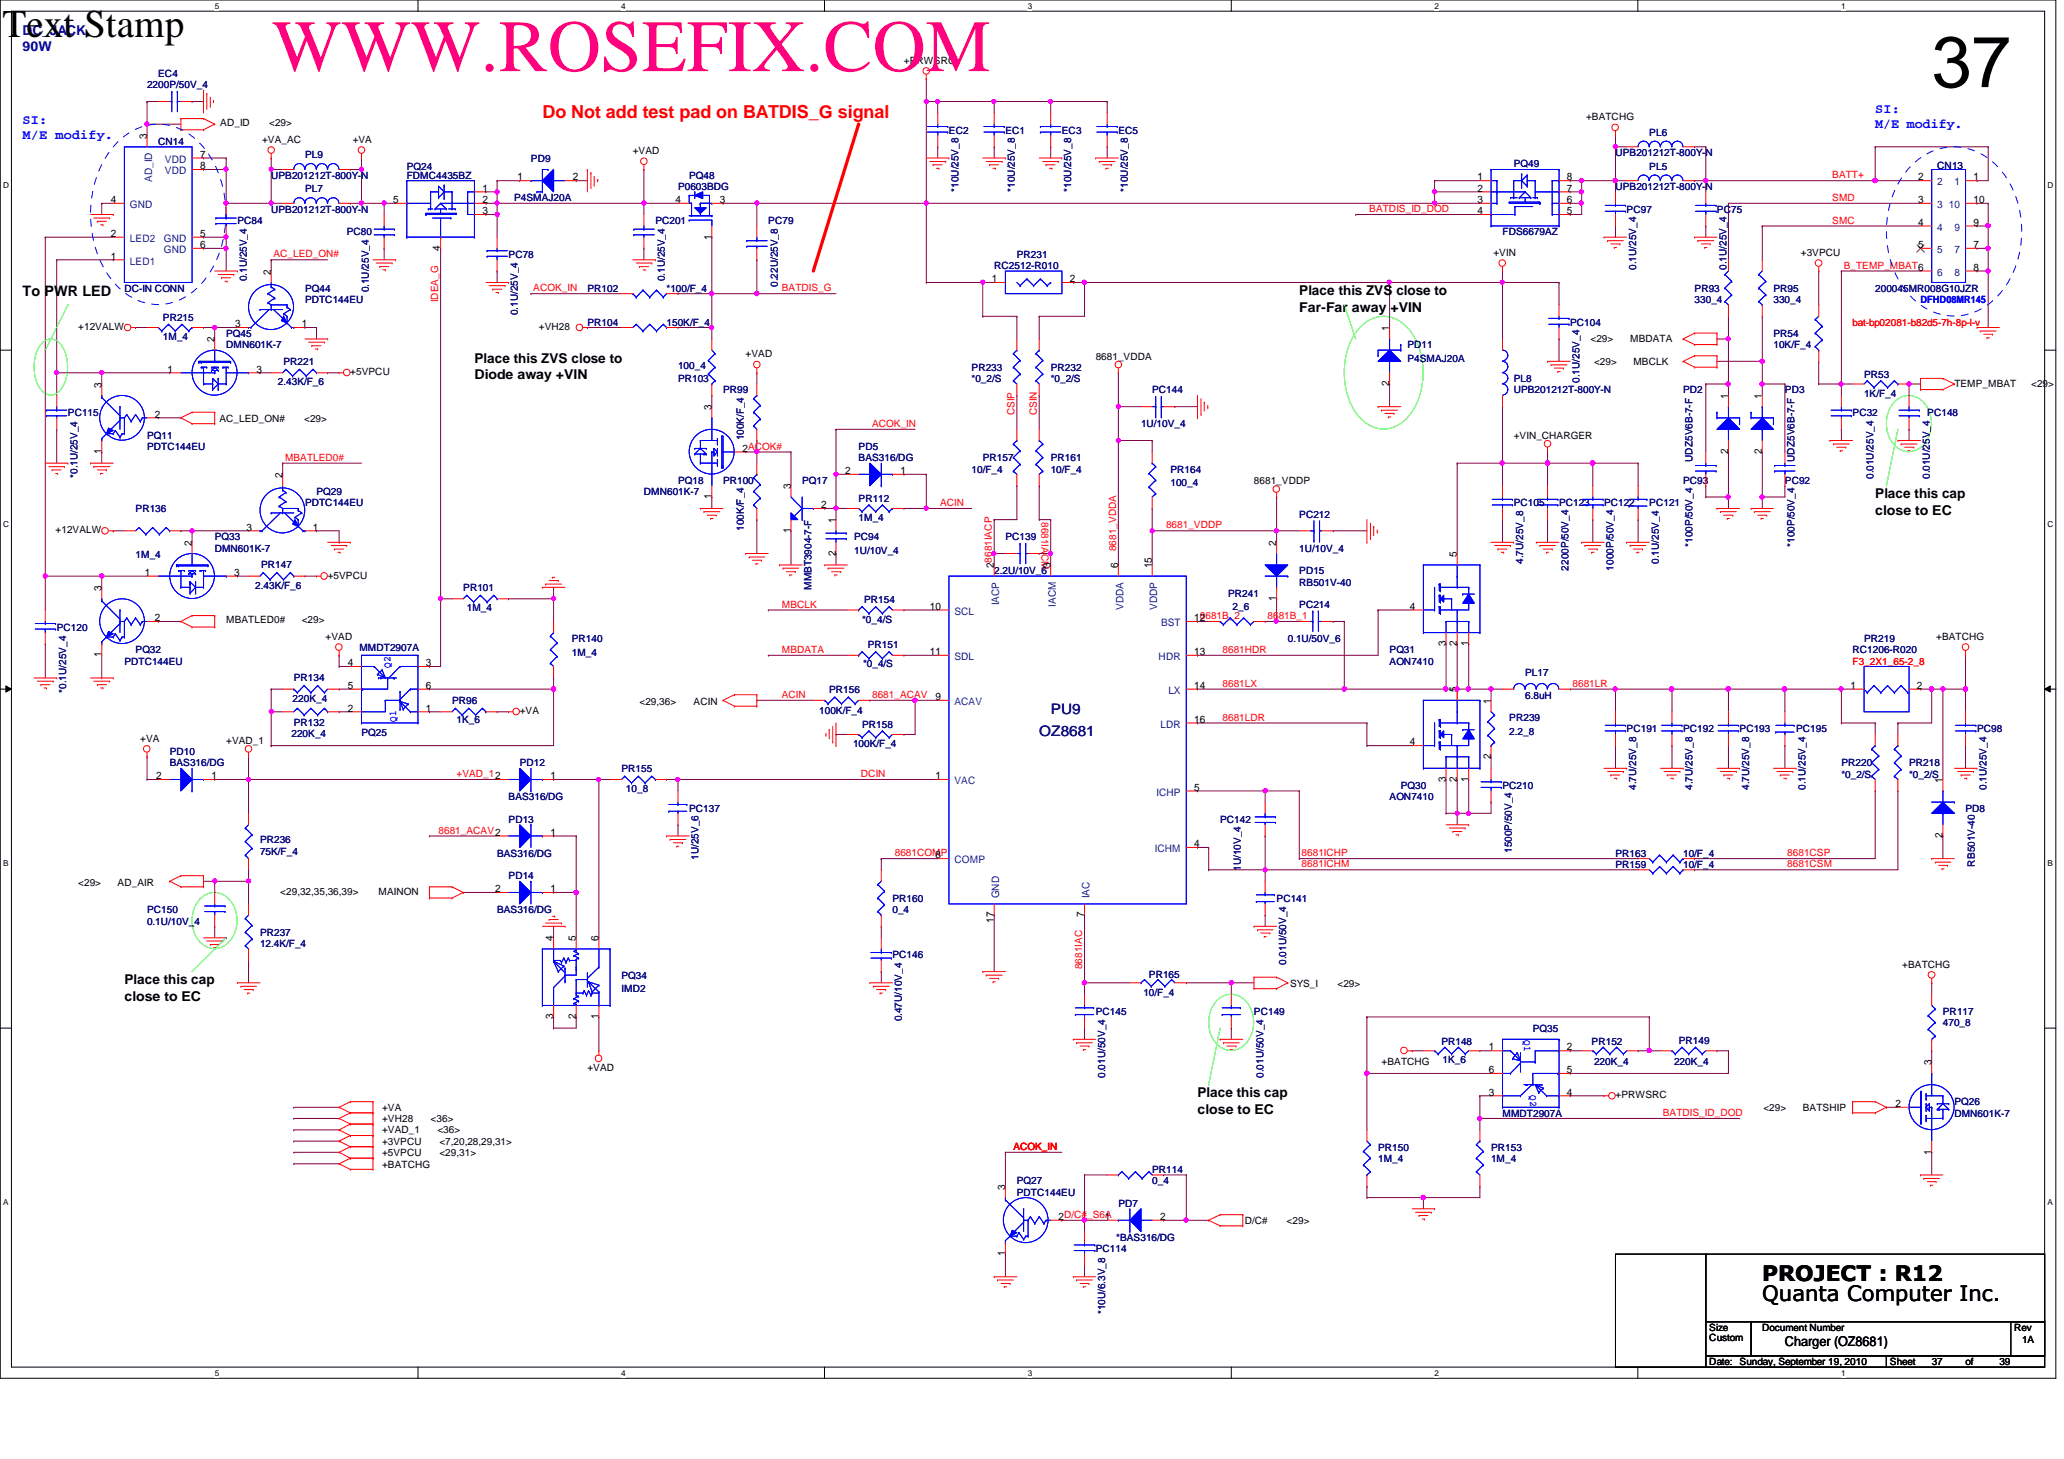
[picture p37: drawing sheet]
<svg xmlns="http://www.w3.org/2000/svg" width="297mm" height="210mm" viewBox="0 0 297 210" stroke-linecap="round" stroke-linejoin="round" font-family="sans-serif">
<defs><g id="words">
<text font-size="10.6" fill="#ff0080" x="39.2" y="10.2">WWW.ROSEFIX.COM</text>
<text font-size="10.4" x="278" y="12.5">37</text>
<text font-size="5.6" fill="#010101" x=".4" y="5.3">Text Stamp</text>
<g font-size="3">
<text x="253.6" y="184.3">PROJECT : R12</text>
<text x="253.6" y="187.2">Quanta Computer Inc.</text>
</g>
<text font-size="2.6" fill="#f00" x="78.1" y="17">Do Not add test pad on BATDIS_G signal</text>
<text font-size="2.1" x="3.3" y="42.5">To PWR LED</text>
<g font-size="2.1" fill="#000080">
<text x="149.6" y="105.9">OZ8681</text>
<text x="151.2" y="102.7">PU9</text>
</g>
<g font-size="1.9" fill="#0000a0">
<text x="3.3" y="5">DC_JACK</text>
<text x="3.3" y="7.4">90W</text>
</g>
<g font-size="1.9" fill="#00f">
<text x="3.3" y="17.9">SI:</text>
<text x="269.9" y="16.2">SI:</text>
<text x="3.3" y="20.1">M/E modify.</text>
<text x="269.9" y="18.4">M/E modify.</text>
</g>
<g font-size="1.9">
<text x="187" y="42.5">Place this ZVS close to</text>
<text x="187" y="44.8">Far-Far away +VIN</text>
<text x="68.3" y="52.2">Place this ZVS close to</text>
<text x="68.3" y="54.6">Diode away +VIN</text>
<text x="269.9" y="71.7">Place this cap</text>
<text x="269.9" y="74.1">close to EC</text>
<text x="17.9" y="141.6">Place this cap</text>
<text x="17.9" y="144">close to EC</text>
<text x="172.3" y="157.9">Place this cap</text>
<text x="172.3" y="160.2">close to EC</text>
<text x="256.9" y="193.6">Charger (OZ8681)</text>
</g>
<g font-size="1.5">
<text x="21.1" y="20" transform="rotate(-90 21.1 20)">3</text>
<text x="28.8" y="22.7">7</text>
<text x="16" y="29.2">4</text>
<text x="28.8" y="24.3">8</text>
<text x="56.6" y="29.2">5</text>
<text x="69.4" y="29.2">2</text>
<text x="69.4" y="27.6">1</text>
<text x="74.5" y="26">1</text>
<text x="82.5" y="26">2</text>
<text x="97.2" y="29.2">4</text>
<text x="103.6" y="29.2">3</text>
<text x="212.6" y="29.2">3</text>
<text x="212.6" y="27.6">2</text>
<text x="212.6" y="26">1</text>
<text x="225.5" y="26">8</text>
<text x="225.5" y="27.6">7</text>
<text x="225.5" y="29.2">6</text>
<text x="276.1" y="29.2">3</text>
<text x="276.1" y="26">2</text>
<text x="284" y="26">1</text>
<text x="284" y="29.2">10</text>
<text x="16" y="34.1">2</text>
<text x="28.8" y="35.7">6</text>
<text x="28.8" y="34.1">5</text>
<text x="69.4" y="30.8">3</text>
<text x="102.4" y="34.5" transform="rotate(-90 102.4 34.5)">1</text>
<text x="212.6" y="30.8">4</text>
<text x="225.5" y="30.8">5</text>
<text x="276.1" y="32.5">4</text>
<text x="276.1" y="35.7">5</text>
<text x="284" y="35.7">7</text>
<text x="284" y="32.5">9</text>
<text x="16" y="37.3">1</text>
<text x="39" y="39.5" transform="rotate(-90 39 39.5)">2</text>
<text x="63.4" y="36.1" transform="rotate(-90 63.4 36.1)">4</text>
<text x="142.7" y="40.6">1</text>
<text x="154" y="40.6">2</text>
<text x="284" y="38.9">8</text>
<text x="33.8" y="47.1">3</text>
<text x="43.4" y="47.1">1</text>
<text x="199.9" y="47.6" transform="rotate(-90 199.9 47.6)">1</text>
<text x="24.1" y="53.6">1</text>
<text x="30.9" y="49.2" transform="rotate(-90 30.9 49.2)">2</text>
<text x="36.9" y="53.6">3</text>
<text x="14.6" y="55.8" transform="rotate(-90 14.6 55.8)">3</text>
<text x="102.4" y="59" transform="rotate(-90 102.4 59)">3</text>
<text x="199.9" y="55.6" transform="rotate(-90 199.9 55.6)">2</text>
<text x="248.7" y="57.4" transform="rotate(-90 248.7 57.4)">1</text>
<text x="253.6" y="57.4" transform="rotate(-90 253.6 57.4)">1</text>
<text x="14.6" y="65.3" transform="rotate(-90 14.6 65.3)">1</text>
<text x="22.3" y="60.1">2</text>
<text x="106.8" y="65">2ACOK#</text>
<text x="248.7" y="65.3" transform="rotate(-90 248.7 65.3)">2</text>
<text x="253.6" y="65.3" transform="rotate(-90 253.6 65.3)">2</text>
<text x="40.6" y="68.7" transform="rotate(-90 40.6 68.7)">2</text>
<text x="102.4" y="71.8" transform="rotate(-90 102.4 71.8)">1</text>
<text x="113.8" y="70.4" transform="rotate(-90 113.8 70.4)">3</text>
<text x="121.6" y="68.2">2</text>
<text x="129.6" y="68.2">1</text>
<text x="35.5" y="76.3">3</text>
<text x="45" y="76.3">1</text>
<text x="113.8" y="76.7" transform="rotate(-90 113.8 76.7)">1</text>
<text x="118.2" y="73.1">2</text>
<text x="120.3" y="75.2" transform="rotate(-90 120.3 75.2)">1</text>
<text x="20.8" y="82.8">1</text>
<text x="27.6" y="78.5" transform="rotate(-90 27.6 78.5)">2</text>
<text x="33.7" y="82.8">3</text>
<text x="120.3" y="80" transform="rotate(-90 120.3 80)">2</text>
<text x="143" y="81.7" transform="rotate(-90 143 81.7)">28681IACP</text>
<text x="151.2" y="81.7" transform="rotate(-90 151.2 81.7)">3</text>
<text x="160.9" y="81.7" transform="rotate(-90 160.9 81.7)">6</text>
<text x="165.8" y="81.7" transform="rotate(-90 165.8 81.7)">15</text>
<text x="183.7" y="78.5" transform="rotate(-90 183.7 78.5)">2</text>
<text x="209.7" y="80.1" transform="rotate(-90 209.7 80.1)">5</text>
<text x="14.6" y="85" transform="rotate(-90 14.6 85)">3</text>
<text x="22.3" y="89.4">2</text>
<text x="133.8" y="87.7">10</text>
<text x="171.9" y="89.4">12</text>
<text x="183.7" y="86.4" transform="rotate(-90 183.7 86.4)">1</text>
<text x="202.9" y="87.7">4</text>
<text x="14.6" y="94.6" transform="rotate(-90 14.6 94.6)">1</text>
<text x="50.1" y="95.8">4</text>
<text x="61.3" y="95.8">3</text>
<text x="133.8" y="94.2">11</text>
<text x="171.9" y="94.2">13</text>
<text x="208.1" y="93" transform="rotate(-90 208.1 93)">3</text>
<text x="209.7" y="93" transform="rotate(-90 209.7 93)">2</text>
<text x="211.3" y="93" transform="rotate(-90 211.3 93)">1</text>
<text x="50.1" y="99.1">5</text>
<text x="61.3" y="99.1">6</text>
<text x="134.6" y="100.7">9</text>
<text x="171.9" y="99.1">14</text>
<text x="209.7" y="99.6" transform="rotate(-90 209.7 99.6)">5</text>
<text x="214.5" y="101.3" transform="rotate(-90 214.5 101.3)">1</text>
<text x="266.3" y="99.1">1</text>
<text x="275.9" y="99.1">2</text>
<text x="50.1" y="102.4">2</text>
<text x="61.3" y="102.4">1</text>
<text x="171.9" y="104">16</text>
<text x="202.9" y="107.2">4</text>
<text x="22.5" y="112.1">2</text>
<text x="30.4" y="112.1">1</text>
<text x="79.2" y="112.1">1</text>
<text x="134.6" y="112.1">1</text>
<text x="171.9" y="113.7">5</text>
<text x="208.1" y="112.5" transform="rotate(-90 208.1 112.5)">3</text>
<text x="209.7" y="112.5" transform="rotate(-90 209.7 112.5)">2</text>
<text x="211.3" y="112.5" transform="rotate(-90 211.3 112.5)">1</text>
<text x="214.5" y="109.2" transform="rotate(-90 214.5 109.2)">2</text>
<text x="279.6" y="112.6" transform="rotate(-90 279.6 112.6)">1</text>
<text x="79.2" y="120.2">1</text>
<text x="134.6" y="123.5">8</text>
<text x="171.9" y="121.9">4</text>
<text x="279.6" y="120.6" transform="rotate(-90 279.6 120.6)">2</text>
<text x="71.2" y="128.4">2</text>
<text x="79.2" y="128.4">1</text>
<text x="156" y="132" transform="rotate(-90 156 132)">7</text>
<text x="79.6" y="135.4" transform="rotate(-90 79.6 135.4)">4</text>
<text x="82.9" y="135.4" transform="rotate(-90 82.9 135.4)">5</text>
<text x="86.1" y="135.4" transform="rotate(-90 86.1 135.4)">6</text>
<text x="143" y="132.8" transform="rotate(-90 143 132.8)">17</text>
<text x="79.6" y="146.6" transform="rotate(-90 79.6 146.6)">3</text>
<text x="82.9" y="146.6" transform="rotate(-90 82.9 146.6)">2</text>
<text x="86.1" y="146.6" transform="rotate(-90 86.1 146.6)">1</text>
<text x="214.3" y="151.1">1</text>
<text x="214.3" y="154.4">6</text>
<text x="225.5" y="151.1">2</text>
<text x="225.5" y="154.4">5</text>
<text x="278" y="153.3" transform="rotate(-90 278 153.3)">3</text>
<text x="214.3" y="157.6">3</text>
<text x="225.5" y="157.6">4</text>
<text x="272.8" y="159.3">2</text>
<text x="278" y="166.1" transform="rotate(-90 278 166.1)">1</text>
<text x="144.6" y="171.2" transform="rotate(-90 144.6 171.2)">3</text>
<text x="152.4" y="175.5">2D/C#_S6A</text>
<text x="159" y="175.5">1</text>
<text x="167" y="175.5">2</text>
<text x="144.6" y="180.8" transform="rotate(-90 144.6 180.8)">1</text>
</g>
<g font-size="1.5" fill="#004080">
<text x="23.7" y="23.4">VDD</text>
<text x="18.7" y="29.9">GND</text>
<text x="21.9" y="26.2" transform="rotate(-90 21.9 26.2)">AD_ID</text>
<text x="23.7" y="25.1">VDD</text>
<text x="278.8" y="29.9">3</text>
<text x="278.8" y="26.7">2</text>
<text x="280.5" y="29.9">10</text>
<text x="281.3" y="26.7">1</text>
<text x="18.7" y="34.8">LED2</text>
<text x="23.6" y="34.8">GND</text>
<text x="278.8" y="33.2">4</text>
<text x="281.3" y="33.2">9</text>
<text x="18.7" y="38.1">LED1</text>
<text x="23.6" y="36.4">GND</text>
<text x="278.8" y="36.4">5</text>
<text x="278.8" y="39.7">6</text>
<text x="281.3" y="36.4">7</text>
<text x="281.3" y="39.7">8</text>
<text x="137.4" y="88.4">SCL</text>
<text x="143.8" y="87.1" transform="rotate(-90 143.8 87.1)">IACP</text>
<text x="151.9" y="87.3" transform="rotate(-90 151.9 87.3)">IACM</text>
<text x="161.7" y="87.8" transform="rotate(-90 161.7 87.8)">VDDA</text>
<text x="166.5" y="87.8" transform="rotate(-90 166.5 87.8)">VDDP</text>
<text x="137.4" y="95">SDL</text>
<text x="166.7" y="95">HDR</text>
<text x="167.1" y="90.1">BST</text>
<text x="137.4" y="101.4">ACAV</text>
<text x="168.1" y="99.8">LX</text>
<text x="167" y="104.7">LDR</text>
<text x="137.4" y="112.8">VAC</text>
<text x="166.5" y="114.5">ICHP</text>
<text x="137.4" y="124.2">COMP</text>
<text x="166.2" y="122.6">ICHM</text>
<text x="143.8" y="129.2" transform="rotate(-90 143.8 129.2)">GND</text>
<text x="156.8" y="129.2" transform="rotate(-90 156.8 129.2)">IAC</text>
</g>
<g font-size="1.4" fill="#000080">
<text x="22.8" y="11.1">EC4</text>
<text x="21.2" y="12.7">2200P/50V_4</text>
<text x="22.8" y="20.8">CN14</text>
<text x="43.9" y="22.8">PL9</text>
<text x="76.4" y="23.3">PD9</text>
<text x="136.6" y="19.2">EC2</text>
<text x="144.7" y="19.2">EC1</text>
<text x="152.8" y="19.2">EC3</text>
<text x="160.9" y="19.2">EC5</text>
<text x="232.5" y="22.5">UPB201212T-800Y-N</text>
<text x="237.4" y="19.6">PL6</text>
<text x="39" y="25.7">UPB201212T-800Y-N</text>
<text x="43.9" y="27.7">PL7</text>
<text x="58.5" y="24.4">PQ24</text>
<text x="58.5" y="25.7">FDMC4435BZ</text>
<text x="74" y="29">P4SMAJ20A</text>
<text x="97.6" y="27.3">P0603BDG</text>
<text x="99.2" y="25.7">PQ48</text>
<text x="137.9" y="27.6" transform="rotate(-90 137.9 27.6)">*10U/25V_8</text>
<text x="146" y="27.6" transform="rotate(-90 146 27.6)">*10U/25V_8</text>
<text x="154.2" y="27.6" transform="rotate(-90 154.2 27.6)">*10U/25V_8</text>
<text x="162.3" y="27.6" transform="rotate(-90 162.3 27.6)">*10U/25V_8</text>
<text x="217.8" y="24.1">PQ49</text>
<text x="232.5" y="27.3">UPB201212T-800Y-N</text>
<text x="237.4" y="24.4">PL5</text>
<text x="278.8" y="24.3">CN13</text>
<text x="34.2" y="32.2">PC84</text>
<text x="39" y="30.6">UPB201212T-800Y-N</text>
<text x="49.9" y="33.9">PC80</text>
<text x="94.3" y="32.2">PC201</text>
<text x="110.6" y="32.2">PC79</text>
<text x="216.2" y="33.9">FDS6679AZ</text>
<text x="234.1" y="30.6">PC97</text>
<text x="247.1" y="30.6">PC75</text>
<text x="17.9" y="42">DC-IN CONN</text>
<text x="35.5" y="40.5" transform="rotate(-90 35.5 40.5)">0.1U/25V_4</text>
<text x="43.9" y="42">PQ44</text>
<text x="73.2" y="37.1">PC78</text>
<text x="84.5" y="42">PR102</text>
<text x="95.7" y="40.5" transform="rotate(-90 95.7 40.5)">0.1U/25V_4</text>
<text x="95.9" y="42">*100/F_4</text>
<text x="111.9" y="41.3" transform="rotate(-90 111.9 41.3)">0.22U/25V_8</text>
<text x="143.1" y="38.7">RC2512-R010</text>
<text x="146.3" y="37.1">PR231</text>
<text x="235.5" y="38.8" transform="rotate(-90 235.5 38.8)">0.1U/25V_4</text>
<text x="243.9" y="42">PR93</text>
<text x="248.5" y="38.8" transform="rotate(-90 248.5 38.8)">0.1U/25V_4</text>
<text x="255.2" y="42">PR95</text>
<text x="269.9" y="42">200045MR008G10JZR</text>
<text x="23.4" y="46.2">PR215</text>
<text x="43.9" y="43.6">PDTC144EU</text>
<text x="53.1" y="42.1" transform="rotate(-90 53.1 42.1)">0.1U/25V_4</text>
<text x="74.5" y="45.3" transform="rotate(-90 74.5 45.3)">0.1U/25V_4</text>
<text x="84.5" y="46.9">PR104</text>
<text x="95.9" y="46.9">150K/F_4</text>
<text x="226" y="46.9">PC104</text>
<text x="243.9" y="43.6">330_4</text>
<text x="255.2" y="43.6">330_4</text>
<text x="23.4" y="49">1M_4</text>
<text x="32.6" y="48.5">PQ45</text>
<text x="32.6" y="50.1">DMN601K-7</text>
<text x="40.8" y="52.5">PR221</text>
<text x="97.6" y="53">100_4</text>
<text x="139.8" y="53.3">PR233</text>
<text x="151.2" y="53.3">PR232</text>
<text x="202.6" y="50.1">PD11</text>
<text x="202.6" y="52.1">P4SMAJ20A</text>
<text x="255.2" y="48.5">PR54</text>
<text x="255.2" y="50.1">10K/F_4</text>
<text x="9.8" y="59.9">PC115</text>
<text x="40" y="55.5">2.43K/F_6</text>
<text x="97.6" y="55">PR103</text>
<text x="104.1" y="56.6">PR99</text>
<text x="139.8" y="55">*0_2/S</text>
<text x="151.2" y="55">*0_2/S</text>
<text x="165.8" y="56.6">PC144</text>
<text x="217.8" y="55">PL8</text>
<text x="217.8" y="56.6">UPB201212T-800Y-N</text>
<text x="227.3" y="55.1" transform="rotate(-90 227.3 55.1)">0.1U/25V_4</text>
<text x="242.2" y="56.6">PD2</text>
<text x="256.9" y="56.6">PD3</text>
<text x="266.6" y="59.9">PC32</text>
<text x="268.3" y="54.3">PR53</text>
<text x="268.3" y="57.1">1K/F_4</text>
<text x="277.4" y="59.9">PC148</text>
<text x="21.2" y="63.1">PQ11</text>
<text x="21.2" y="64.7">PDTC144EU</text>
<text x="107.1" y="63.4" transform="rotate(-90 107.1 63.4)">100K/F_4</text>
<text x="123.6" y="64.7">PD5</text>
<text x="164.2" y="61.5">1U/10V_4</text>
<text x="11.1" y="68.7" transform="rotate(-90 11.1 68.7)">*0.1U/25V_4</text>
<text x="45.5" y="71.2">PQ29</text>
<text x="92.7" y="71.2">DMN601K-7</text>
<text x="97.6" y="69.6">PQ18</text>
<text x="104.1" y="69.6">PR100</text>
<text x="115.4" y="69.6">PQ17</text>
<text x="123.6" y="66.4">BAS316/DG</text>
<text x="139.8" y="68">10/F_4</text>
<text x="141.4" y="66.4">PR157</text>
<text x="151.2" y="66.4">PR161</text>
<text x="151.2" y="68">10/F_4</text>
<text x="168.4" y="68">PR164</text>
<text x="168.4" y="69.9">100_4</text>
<text x="242.2" y="69.6">PC93</text>
<text x="243.6" y="66.5" transform="rotate(-90 243.6 66.5)">UDZ5V6B-7-F</text>
<text x="256.9" y="69.6">PC92</text>
<text x="258.2" y="66.5" transform="rotate(-90 258.2 66.5)">UDZ5V6B-7-F</text>
<text x="269.6" y="68.9" transform="rotate(-90 269.6 68.9)">0.01U/25V_4</text>
<text x="277.7" y="68.9" transform="rotate(-90 277.7 68.9)">0.01U/25V_4</text>
<text x="19.5" y="73.7">PR136</text>
<text x="30.9" y="77.7">PQ33</text>
<text x="43.9" y="72.9">PDTC144EU</text>
<text x="107.1" y="76.4" transform="rotate(-90 107.1 76.4)">100K/F_4</text>
<text x="122.9" y="77.7">PC94</text>
<text x="123.6" y="72.2">PR112</text>
<text x="123.6" y="75">1M_4</text>
<text x="144.7" y="77.7">PC139</text>
<text x="187" y="74.5">PC212</text>
<text x="217.8" y="72.9">PC105</text>
<text x="224.4" y="72.9">PC123</text>
<text x="230.8" y="72.9">PC122</text>
<text x="237.4" y="72.9">PC121</text>
<text x="19.5" y="80.3">1M_4</text>
<text x="30.9" y="79.4">DMN601K-7</text>
<text x="37.6" y="81.8">PR147</text>
<text x="122.9" y="79.7">1U/10V_4</text>
<text x="143.1" y="82.6">2.2U/10V_6</text>
<text x="187" y="82.6">PD15</text>
<text x="187" y="79.4">1U/10V_4</text>
<text x="219.2" y="81.1" transform="rotate(-90 219.2 81.1)">4.7U/25V_8</text>
<text x="225.7" y="82.1" transform="rotate(-90 225.7 82.1)">2200P/50V_4</text>
<text x="232.2" y="82.1" transform="rotate(-90 232.2 82.1)">1000P/50V_4</text>
<text x="238.7" y="81.1" transform="rotate(-90 238.7 81.1)">0.1U/25V_4</text>
<text x="243.6" y="78.7" transform="rotate(-90 243.6 78.7)">*100P/50V_4</text>
<text x="258.2" y="78.7" transform="rotate(-90 258.2 78.7)">*100P/50V_4</text>
<text x="36.7" y="84.8">2.43K/F_6</text>
<text x="66.7" y="85">PR101</text>
<text x="67.2" y="88">1M_4</text>
<text x="116.8" y="84.8" transform="rotate(-90 116.8 84.8)">MMBT3904-7-F</text>
<text x="124.1" y="89.6">*0_4/S</text>
<text x="124.4" y="86.7">PR154</text>
<text x="176.7" y="85.9">PR241</text>
<text x="177.4" y="87.8">2_6</text>
<text x="187" y="84.2">RB501V-40</text>
<text x="187" y="87.5">PC214</text>
<text x="8.2" y="90.8">PC120</text>
<text x="17.9" y="95.6">PDTC144EU</text>
<text x="19.5" y="94">PQ32</text>
<text x="51.7" y="93.7">MMDT2907A</text>
<text x="82.3" y="92.4">PR140</text>
<text x="82.3" y="94.3">1M_4</text>
<text x="124.2" y="95.9">*0_4/S</text>
<text x="124.9" y="93.2">PR151</text>
<text x="185.3" y="92.4">0.1U/50V_6</text>
<text x="200" y="94">PQ31</text>
<text x="200" y="95.6">AON7410</text>
<text x="266.6" y="94">RC1206-R020</text>
<text x="268.3" y="92.4">PR219</text>
<text x="9.5" y="99.7" transform="rotate(-90 9.5 99.7)">*0.1U/25V_4</text>
<text x="42.1" y="101">220K_4</text>
<text x="42.3" y="98">PR134</text>
<text x="65.1" y="101.3">PR96</text>
<text x="119.3" y="99.7">PR156</text>
<text x="219.5" y="97.2">PL17</text>
<text x="219.5" y="100.5">6.8uH</text>
<text x="41.9" y="106">220K_4</text>
<text x="42.3" y="104.4">PR132</text>
<text x="52" y="105.9">PQ25</text>
<text x="65.7" y="104.1">1K_6</text>
<text x="117.9" y="102.8">100K/F_4</text>
<text x="122.8" y="107.5">100K/F_4</text>
<text x="124.1" y="104.7">PR158</text>
<text x="217.2" y="103.8">PR239</text>
<text x="217.2" y="105.7">2.2_8</text>
<text x="234.1" y="105.4">PC191</text>
<text x="242.2" y="105.4">PC192</text>
<text x="250.4" y="105.4">PC193</text>
<text x="258.5" y="105.4">PC195</text>
<text x="284.5" y="105.4">PC98</text>
<text x="24.4" y="108.6">PD10</text>
<text x="24.4" y="110.2">BAS316/DG</text>
<text x="74.8" y="110.2">PD12</text>
<text x="89.4" y="111.1">PR155</text>
<text x="201.6" y="113.5">PQ30</text>
<text x="216.2" y="113.5">PC210</text>
<text x="235.5" y="113.6" transform="rotate(-90 235.5 113.6)">4.7U/25V_8</text>
<text x="243.6" y="113.6" transform="rotate(-90 243.6 113.6)">4.7U/25V_8</text>
<text x="251.7" y="113.6" transform="rotate(-90 251.7 113.6)">4.7U/25V_8</text>
<text x="259.8" y="113.6" transform="rotate(-90 259.8 113.6)">0.1U/25V_4</text>
<text x="265" y="110.2">PR220</text>
<text x="265" y="111.9">*0_2/S</text>
<text x="274.7" y="110.2">PR218</text>
<text x="274.7" y="111.9">*0_2/S</text>
<text x="285.9" y="113.6" transform="rotate(-90 285.9 113.6)">0.1U/25V_4</text>
<text x="73.2" y="118.4">PD13</text>
<text x="73.2" y="115.1">BAS316/DG</text>
<text x="90.1" y="114">10_8</text>
<text x="99.2" y="116.8">PC137</text>
<text x="175.6" y="118.4">PC142</text>
<text x="200" y="115.1">AON7410</text>
<text x="282.9" y="116.8">PD8</text>
<text x="37.4" y="121.3">PR236</text>
<text x="37.4" y="122.9">75K/F_4</text>
<text x="71.5" y="123.3">BAS316/DG</text>
<text x="100.5" y="123.7" transform="rotate(-90 100.5 123.7)">1U/25V_6</text>
<text x="178.6" y="125.3" transform="rotate(-90 178.6 125.3)">1U/10V_4</text>
<text x="217.6" y="122.7" transform="rotate(-90 217.6 122.7)">1500P/50V_4</text>
<text x="232.5" y="123.3">PR163</text>
<text x="232.5" y="124.9">PR159</text>
<text x="242.2" y="123.3">10/F_4</text>
<text x="242.2" y="124.9">10/F_4</text>
<text x="284.2" y="124.7" transform="rotate(-90 284.2 124.7)">RB501V-40</text>
<text x="21.2" y="131.4">PC150</text>
<text x="71.5" y="131.4">BAS316/DG</text>
<text x="73.2" y="126.5">PD14</text>
<text x="128.4" y="129.8">PR160</text>
<text x="128.4" y="131.4">0_4</text>
<text x="183.7" y="129.8">PC141</text>
<text x="21.2" y="133">0.1U/10V_4</text>
<text x="37.4" y="134.6">PR237</text>
<text x="37.4" y="136.3">12.4K/F_4</text>
<text x="128.4" y="137.9">PC146</text>
<text x="89.4" y="140.8">PQ34</text>
<text x="89.4" y="142.7">IMD2</text>
<text x="164.5" y="143.3">10/F_4</text>
<text x="165.4" y="140.6">PR165</text>
<text x="185.1" y="138.8" transform="rotate(-90 185.1 138.8)">0.01U/50V_4</text>
<text x="129.8" y="146.9" transform="rotate(-90 129.8 146.9)">0.47U/10V_4</text>
<text x="157.7" y="146">PC145</text>
<text x="180.5" y="146">PC149</text>
<text x="220.6" y="148.5">PQ35</text>
<text x="279.6" y="146">PR117</text>
<text x="279.6" y="147.7">470_8</text>
<text x="159" y="155.1" transform="rotate(-90 159 155.1)">0.01U/50V_4</text>
<text x="181.8" y="155.1" transform="rotate(-90 181.8 155.1)">0.01U/50V_4</text>
<text x="207.4" y="150.4">PR148</text>
<text x="207.6" y="153">1K_6</text>
<text x="229.1" y="150.4">PR152</text>
<text x="229.4" y="153.2">220K_4</text>
<text x="240.9" y="153.2">220K_4</text>
<text x="241.6" y="150.2">PR149</text>
<text x="216.2" y="160.7">MMDT2907A</text>
<text x="281.3" y="159">PQ26</text>
<text x="281.3" y="160.7">DMN601K-7</text>
<text x="198.3" y="165.5">PR150</text>
<text x="198.3" y="167.1">1M_4</text>
<text x="214.6" y="165.5">PR153</text>
<text x="214.6" y="167.1">1M_4</text>
<text x="146.3" y="170.4">PQ27</text>
<text x="146.3" y="172">PDTC144EU</text>
<text x="160.9" y="173.7">PD7</text>
<text x="165.8" y="168.8">PR114</text>
<text x="165.8" y="170.4">0_4</text>
<text x="160.7" y="178.5">*BAS316/DG</text>
<text x="157.7" y="180.2">PC114</text>
<text x="159" y="189.1" transform="rotate(-90 159 189.1)">*10U/6.3V_8</text>
</g>
<g font-size="1.4">
<text x="130.1" y="9.1">+PRWSRC</text>
<text x="228.3" y="17.3">+BATCHG</text>
<text x="31.7" y="18.1">AD_ID</text>
<text x="37.7" y="20.5">+VA_AC</text>
<text x="38.7" y="18.1">&lt;29&gt;</text>
<text x="50.8" y="20.5">+VA</text>
<text x="91.1" y="22.1">+VAD</text>
<text x="214.9" y="36.8">+VIN</text>
<text x="259.2" y="36.8">+3VPCU</text>
<text x="11.3" y="47.5">+12VALW</text>
<text x="77.6" y="47.5">+VH28</text>
<text x="107.3" y="51.4">+VAD</text>
<text x="157.7" y="51.7">8681_VDDA</text>
<text x="228.9" y="49.1">&lt;29&gt;</text>
<text x="229.4" y="52.5">&lt;29&gt;</text>
<text x="234.6" y="49.1">MBDATA</text>
<text x="235.1" y="52.5">MBCLK</text>
<text x="50.4" y="54">+5VPCU</text>
<text x="281.3" y="55.6">TEMP_MBAT</text>
<text x="292.3" y="55.6">&lt;29&gt;</text>
<text x="31.6" y="60.7">AC_LED_ON#</text>
<text x="43.8" y="60.7">&lt;29&gt;</text>
<text x="217.8" y="63.1">+VIN_CHARGER</text>
<text x="180.5" y="69.6">8681_VDDP</text>
<text x="8" y="76.8">+12VALW</text>
<text x="47.2" y="83.3">+5VPCU</text>
<text x="32.6" y="89.6">MBATLED0#</text>
<text x="43.4" y="89.6">&lt;29&gt;</text>
<text x="46.9" y="92">+VAD</text>
<text x="278.6" y="92">+BATCHG</text>
<text x="92" y="101.5">&lt;29,36&gt;</text>
<text x="99.8" y="101.5">ACIN</text>
<text x="20.2" y="106.7">+VA</text>
<text x="32.6" y="107">+VAD_1</text>
<text x="74.8" y="102.8">+VA</text>
<text x="11.3" y="127.5">&lt;29&gt;</text>
<text x="16.9" y="127.5">AD_AIR</text>
<text x="40.3" y="128.8">&lt;29,32,35,36,39&gt;</text>
<text x="54.5" y="128.8">MAINON</text>
<text x="185.7" y="141.9">SYS_I</text>
<text x="192.5" y="141.9">&lt;29&gt;</text>
<text x="273.8" y="139.2">+BATCHG</text>
<text x="84.5" y="154.1">+VAD</text>
<text x="198.8" y="153.2">+BATCHG</text>
<text x="55" y="161.5">+VH28</text>
<text x="55" y="159.9">+VA</text>
<text x="62" y="161.5">&lt;36&gt;</text>
<text x="232.5" y="158">+PRWSRC</text>
<text x="253.8" y="159.9">&lt;29&gt;</text>
<text x="259.5" y="159.9">BATSHIP</text>
<text x="55" y="163.1">+VAD_1</text>
<text x="55" y="168">+BATCHG</text>
<text x="55" y="166.3">+5VPCU</text>
<text x="55" y="164.7">+3VPCU</text>
<text x="62.9" y="163.1">&lt;36&gt;</text>
<text x="63.2" y="166.3">&lt;29,31&gt;</text>
<text x="63.2" y="164.7">&lt;7,20,28,29,31&gt;</text>
<text x="179.2" y="176.1">D/C#</text>
<text x="185.2" y="176.1">&lt;29&gt;</text>
<text x="246" y="191.5">Size</text>
<text x="253.6" y="191.5">Document Number</text>
<text x="289.9" y="191.5">Rev</text>
<text x="246" y="196.4">Date: Sunday, September 19, 2010</text>
<text x="246" y="193">Custom</text>
<text x="272" y="196.4">Sheet</text>
<text x="278" y="196.4">37</text>
<text x="282.9" y="196.4">of</text>
<text x="287.7" y="196.4">39</text>
<text x="291" y="193.2">1A</text>
</g>
<g font-size="1.4" fill="#f00">
<text x="263.7" y="28.9">SMD</text>
<text x="263.7" y="25.7">BATT+</text>
<text x="197.1" y="30.5">BATDIS_ID_DOD</text>
<text x="263.7" y="32.2">SMC</text>
<text x="39.4" y="37">AC_LED_ON#</text>
<text x="76.7" y="41.9">ACOK_IN</text>
<text x="112.5" y="41.9">BATDIS_G</text>
<text x="265.3" y="38.7">B_TEMP_MBAT6</text>
<text x="63.1" y="43.5" transform="rotate(-90 63.1 43.5)">IDEA_G</text>
<text x="266.6" y="46.9">bat-bp02081-b82d5-7h-8p-l-v</text>
<text x="146" y="59.8" transform="rotate(-90 146 59.8)">CSIP</text>
<text x="149.2" y="59.8" transform="rotate(-90 149.2 59.8)">CSIN</text>
<text x="125.5" y="61.4">ACOK_IN</text>
<text x="41" y="66.3">MBATLED0#</text>
<text x="135.3" y="72.8">ACIN</text>
<text x="149.9" y="75.1" transform="rotate(90 149.9 75.1)">8681IACM</text>
<text x="167.8" y="76">8681_VDDP</text>
<text x="160.6" y="79.3" transform="rotate(-90 160.6 79.3)">8681_VDDA</text>
<text x="112.5" y="87.4">MBCLK</text>
<text x="172.7" y="89.1">8681B_2</text>
<text x="182.4" y="89.1">8681B_1</text>
<text x="112.5" y="93.9">MBDATA</text>
<text x="175.9" y="93.9">8681HDR</text>
<text x="266.6" y="95.6">F3_2X1_65-2_8</text>
<text x="112.5" y="100.4">ACIN</text>
<text x="125.5" y="100.4">8681_ACAV</text>
<text x="175.9" y="98.8">8681LX</text>
<text x="226.3" y="98.8">8681LR</text>
<text x="175.9" y="103.7">8681LDR</text>
<text x="65.7" y="111.8">+VAD_12</text>
<text x="123.9" y="111.8">DCIN</text>
<text x="63.1" y="119.9">8681_ACAV2</text>
<text x="128.8" y="123.2">8681COMP</text>
<text x="187.3" y="124.8">8681ICHM</text>
<text x="187.3" y="123.2">8681ICHP</text>
<text x="257.2" y="123.2">8681CSP</text>
<text x="257.2" y="124.8">8681CSM</text>
<text x="155.7" y="139.4" transform="rotate(-90 155.7 139.4)">8681IAC</text>
<text x="239.3" y="160.6">BATDIS_ID_DOD</text>
<text x="145.8" y="165.4">ACOK_IN</text>
</g>
<g font-size="1.4" fill="#00f">
<text x="276.4" y="43.6">DFHD08MR145</text>
<text x="56.2" y="96.1" transform="rotate(-90 56.2 96.1)">Q2</text>
<text x="57" y="103.8" transform="rotate(-90 57 103.8)">Q1</text>
<text x="219.4" y="149.7" transform="rotate(90 219.4 149.7)">Q1</text>
<text x="220.2" y="157.5" transform="rotate(90 220.2 157.5)">Q2</text>
</g>
<g font-size="1.2">
<text x="30.9" y="1.2">5</text>
<text x="89.4" y="1.2">4</text>
<text x="147.9" y="1.2">3</text>
<text x="206.5" y="1.2">2</text>
<text x="265" y="1.2">1</text>
<text x=".5" y="27.1">D</text>
<text x="294.7" y="27.1">D</text>
<text x=".5" y="75.8">C</text>
<text x="294.7" y="75.8">C</text>
<text x=".5" y="124.6">B</text>
<text x="294.7" y="124.6">B</text>
<text x=".5" y="173.4">A</text>
<text x="294.7" y="173.4">A</text>
<text x="30.9" y="197.9">5</text>
<text x="89.4" y="197.9">4</text>
<text x="147.9" y="197.9">3</text>
<text x="206.5" y="197.9">2</text>
<text x="265" y="197.9">1</text>
</g>
</g></defs>
<path d="M0 0h295.9v198.3h-295.9zM1.6 1.6h292.7v195.1h-292.7z" fill="none" stroke="#000" stroke-width=".14"/>
<g fill="#fff">
<path d="M30.9 .2h.6v1.3h-.6z"/>
<path d="M30.9 196.8h.6v1.4h-.6z"/>
</g>
<path d="M60.2 0v1.6M60.2 196.7v1.6" fill="none" stroke="#000" stroke-width=".14"/>
<g fill="#fff">
<path d="M89.4 .2h.6v1.3h-.6z"/>
<path d="M89.4 196.8h.6v1.4h-.6z"/>
</g>
<path d="M118.7 0v1.6M118.7 196.7v1.6" fill="none" stroke="#000" stroke-width=".14"/>
<g fill="#fff">
<path d="M147.9 .2h.6v1.3h-.6z"/>
<path d="M147.9 196.8h.6v1.4h-.6z"/>
</g>
<path d="M177.2 0v1.6M177.2 196.7v1.6" fill="none" stroke="#000" stroke-width=".14"/>
<g fill="#fff">
<path d="M206.5 .2h.5v1.3h-.5z"/>
<path d="M206.5 196.8h.5v1.4h-.5z"/>
</g>
<path d="M235.7 0v1.6M235.7 196.7v1.6" fill="none" stroke="#000" stroke-width=".14"/>
<g fill="#fff">
<path d="M265 .2h.6v1.3h-.6z"/>
<path d="M265 196.8h.6v1.4h-.6z"/>
<path d="M.5 26h.8v1.3h-.8z"/>
<path d="M294.7 26h.8v1.3h-.8z"/>
<path d="M.5 74.8h.8v1.3h-.8z"/>
<path d="M294.7 74.8h.8v1.3h-.8z"/>
</g>
<path d="M0 50.4h1.6M294.3 50.4h1.6" fill="none" stroke="#000" stroke-width=".14"/>
<g fill="#fff">
<path d="M.5 123.5h.7v1.3h-.7z"/>
<path d="M294.7 123.5h.7v1.3h-.7z"/>
</g>
<path d="M0 99.1h1.6M.8 98.7l.8 .4-.8 .5zM294.3 99.1l.8-.4v.9zM294.3 99.1h1.6" fill="none" stroke="#000" stroke-width=".14"/>
<path d="M.8 98.7l.8 .4-.8 .5zM294.3 99.1l.8-.4v.9z" fill="#000"/>
<g fill="#fff">
<path d="M.5 172.3h.7v1.3h-.7z"/>
<path d="M294.7 172.3h.7v1.3h-.7z"/>
</g>
<path d="M0 147.9h1.6M294.3 147.9h1.6" fill="none" stroke="#000" stroke-width=".14"/>
<path d="M143.1 79.6h.1M143.1 79.6v1.7M156.1 147.9h.1M156.1 141.4h.1M156.1 141.4v1.6M156.1 147.9v1.6" fill="none" stroke="#800040" stroke-width=".14"/>
<circle cx="156.1" cy="141.4" r=".31" fill="#f0f"/>
<circle cx="156.1" cy="141.4" r=".31" fill="none" stroke="#f0f" stroke-width=".14"/>
<path d="M97.6 112.1h.1M97.6 112.1h37.4" fill="none" stroke="#800040" stroke-width=".14"/>
<circle cx="97.5" cy="112.1" r=".3" fill="#f0f"/>
<circle cx="97.5" cy="112.1" r=".3" fill="none" stroke="#f0f" stroke-width=".14"/>
<path d="M191.9 76.4h.1M191.9 76.4h4.8M172.3 89.4h.1M172.3 99.1h.1M172.3 89.4h1.6M172.3 99.1h21.2M172.3 104h.1M172.3 104h24.4" fill="none" stroke="#800040" stroke-width=".14"/>
<circle cx="193.4" cy="99.1" r=".31" fill="#f0f"/>
<circle cx="193.4" cy="99.1" r=".31" fill="none" stroke="#f0f" stroke-width=".14"/>
<path d="M165.8 76.4h.1M165.8 76.4v4.9M183.7 89.4h.1M183.7 86.1h.1M183.7 89.4h3.3M183.7 86.1v3.3M191.9 89.4h.1M191.9 89.4h1.6M193.5 89.4h.1M193.5 89.4v9.7" fill="none" stroke="#800040" stroke-width=".14"/>
<circle cx="183.7" cy="89.4" r=".3" fill="#f0f"/>
<circle cx="183.7" cy="89.4" r=".3" fill="none" stroke="#f0f" stroke-width=".14"/>
<path d="M183.7 76.4h.1M183.7 76.4v1.6M183.7 76.4h3.3" fill="none" stroke="#800040" stroke-width=".14"/>
<circle cx="183.7" cy="76.4" r=".3" fill="#f0f"/>
<circle cx="183.7" cy="76.4" r=".3" fill="none" stroke="#f0f" stroke-width=".14"/>
<path d="M165.8 76.4h.1M165.8 76.4h17.9M182.1 89.4h.1M182.1 89.4h1.6M126.8 123.5h.1M126.8 123.5h8.2" fill="none" stroke="#800040" stroke-width=".14"/>
<circle cx="165.8" cy="76.4" r=".3" fill="#f0f"/>
<circle cx="165.8" cy="76.4" r=".3" fill="none" stroke="#f0f" stroke-width=".14"/>
<path d="M102.4 34.1h.1M102.4 34.1v8.1M84.5 47.1h.1M84.5 47.1h4.9M172.3 94.3h.1M172.3 94.3h26" fill="none" stroke="#800040" stroke-width=".14"/>
<circle cx="102.4" cy="42.2" r=".31" fill="#f0f"/>
<circle cx="102.4" cy="42.2" r=".31" fill="none" stroke="#f0f" stroke-width=".14"/>
<path d="M76.4 42.2h.1M76.4 42.2h13M97.6 47.1h.1M97.6 47.1h4.8M102.4 47.1h.1M102.4 47.1v1.7" fill="none" stroke="#800040" stroke-width=".14"/>
<circle cx="102.4" cy="47.1" r=".3" fill="#f0f"/>
<circle cx="102.4" cy="47.1" r=".3" fill="none" stroke="#f0f" stroke-width=".14"/>
<g fill="none" stroke="#800040" stroke-width=".14">
<path d="M108.9 37.4h.1M108.9 29.3h.1M108.9 29.3v3.2M108.9 37.4v4.8M21.2 112.1h.1M21.2 108.9h.1M21.2 112.1h1.6M21.2 108.9v3.2M35.8 112.1h.1M35.8 112.1v4.9M97.6 118.7h.1M97.6 112.1h.1"/>
<path d="M97.6 112.1v1.7M97.6 118.7v1.6M131.7 100.8h.1M131.7 100.8h3.3M29.3 126.8h.1M29.3 126.8h1.6M30.9 126.8h.1M30.9 133.3h.1M30.9 126.8v1.6M30.9 133.3v1.6M35.8 138.2h.1M35.8 125.1h.1"/>
<path d="M35.8 126.8h.1M35.8 125.1v4.9M35.8 138.2v3.2"/>
</g>
<circle cx="35.8" cy="126.7" r=".3" fill="#f0f"/>
<circle cx="35.8" cy="126.7" r=".3" fill="none" stroke="#f0f" stroke-width=".14"/>
<path d="M30.9 126.8h.1M30.9 126.8h4.9" fill="none" stroke="#800040" stroke-width=".14"/>
<circle cx="30.9" cy="126.7" r=".3" fill="#f0f"/>
<circle cx="30.9" cy="126.7" r=".3" fill="none" stroke="#f0f" stroke-width=".14"/>
<path d="M30.9 112.1h.1M30.9 112.1h4.9" fill="none" stroke="#800040" stroke-width=".14"/>
<circle cx="35.8" cy="112.1" r=".3" fill="#f0f"/>
<circle cx="35.8" cy="112.1" r=".3" fill="none" stroke="#f0f" stroke-width=".14"/>
<path d="M133.3 29.3h.1M133.3 29.3v11.3M216.2 40.6h.1M216.2 40.6v8.2" fill="none" stroke="#800040" stroke-width=".14"/>
<circle cx="216.2" cy="40.6" r=".3" fill="#f0f"/>
<circle cx="216.2" cy="40.6" r=".3" fill="none" stroke="#f0f" stroke-width=".14"/>
<path d="M229.2 74.8h.1M229.2 66.6h.1M229.2 66.6v3.3M229.2 74.8v3.2M235.8 66.6h.1M235.8 74.8h.1M235.8 66.6v3.3M235.8 74.8v3.2" fill="none" stroke="#800040" stroke-width=".14"/>
<circle cx="229.2" cy="66.6" r=".32" fill="#f0f"/>
<circle cx="229.2" cy="66.6" r=".32" fill="none" stroke="#f0f" stroke-width=".14"/>
<path d="M222.7 66.6h.1M222.7 74.8h.1M222.7 66.6v3.3M222.7 74.8v3.2M229.2 66.6h.1M229.2 66.6h6.6M208.1 99.1h.1M208.1 99.1h1.6M211.4 92.6h.1M211.4 92.6v6.5M214.6 115.4h.1M214.6 115.4v1.6" fill="none" stroke="#800040" stroke-width=".14"/>
<circle cx="211.3" cy="99.1" r=".31" fill="#f0f"/>
<circle cx="211.3" cy="99.1" r=".31" fill="none" stroke="#f0f" stroke-width=".14"/>
<path d="M209.7 99.1h.1M209.7 99.1v1.7" fill="none" stroke="#800040" stroke-width=".14"/>
<circle cx="209.7" cy="99.1" r=".31" fill="#f0f"/>
<circle cx="209.7" cy="99.1" r=".31" fill="none" stroke="#f0f" stroke-width=".14"/>
<path d="M208.1 117h.1M209.7 112.1h.1M209.7 112.1v4.9h-1.6M211.4 117h.1M211.4 117h3.2" fill="none" stroke="#800040" stroke-width=".14"/>
<circle cx="211.3" cy="117" r=".3" fill="#f0f"/>
<circle cx="211.3" cy="117" r=".3" fill="none" stroke="#f0f" stroke-width=".14"/>
<g fill="none" stroke="#800040" stroke-width=".14">
<path d="M198.3 87.8h.1M198.3 87.8v6.5M198.3 87.8h4.9M214.6 99.1h.1M214.6 99.1v1.7M214.6 99.1h1.6M35.8 108.9h.1M35.8 112.1h.1M35.8 108.9v3.2M35.8 112.1h35.7M196.7 104h.1M196.7 107.3h.1"/>
<path d="M196.7 104v3.3M196.7 107.3h6.5M209.7 117h.1M209.7 117v1.7M211.4 112.1h.1M211.4 112.1v4.9M214.6 108.9h.1M214.6 108.9v1.6"/>
</g>
<circle cx="214.6" cy="99.1" r=".31" fill="#f0f"/>
<circle cx="214.6" cy="99.1" r=".31" fill="none" stroke="#f0f" stroke-width=".14"/>
<path d="M104.1 29.3h.1M104.1 29.3h4.8M143.1 74.8h.1M143.1 74.8v4.8M209.7 99.1h.1M209.7 99.1h1.7" fill="none" stroke="#800040" stroke-width=".14"/>
<circle cx="143" cy="79.6" r=".3" fill="#f0f"/>
<circle cx="143" cy="79.6" r=".3" fill="none" stroke="#f0f" stroke-width=".14"/>
<path d="M143.1 79.6h.1M143.1 79.6h1.6M149.6 79.6h.1M149.6 79.6h1.6M151.2 79.6h.1M151.2 79.6v1.7" fill="none" stroke="#800040" stroke-width=".14"/>
<circle cx="151.2" cy="79.6" r=".3" fill="#f0f"/>
<circle cx="151.2" cy="79.6" r=".3" fill="none" stroke="#f0f" stroke-width=".14"/>
<path d="M92.7 35.7h.1M92.7 29.3h.1M92.7 29.3v1.6M92.7 35.7v1.7M97.6 42.2h.1M97.6 42.2h4.8M102.4 56.9h.1M102.4 56.9v1.6M160.9 63.4h.1M160.9 63.4v17.9" fill="none" stroke="#800040" stroke-width=".14"/>
<circle cx="92.7" cy="29.2" r=".3" fill="#f0f"/>
<circle cx="92.7" cy="29.2" r=".3" fill="none" stroke="#f0f" stroke-width=".14"/>
<path d="M102.4 42.2h.1M102.4 42.2v4.9M108.9 42.2h.1M108.9 42.2h11.4" fill="none" stroke="#800040" stroke-width=".14"/>
<circle cx="108.9" cy="42.2" r=".31" fill="#f0f"/>
<circle cx="108.9" cy="42.2" r=".31" fill="none" stroke="#f0f" stroke-width=".14"/>
<path d="M133.3 29.3h.1M133.3 29.3h73.2M133.3 40.6h.1M133.3 40.6h8.1" fill="none" stroke="#800040" stroke-width=".14"/>
<circle cx="133.3" cy="29.2" r=".3" fill="#f0f"/>
<circle cx="133.3" cy="29.2" r=".3" fill="none" stroke="#f0f" stroke-width=".14"/>
<path d="M200 40.6h.1M200 40.6h16.2" fill="none" stroke="#800040" stroke-width=".14"/>
<circle cx="199.9" cy="40.6" r=".3" fill="#f0f"/>
<circle cx="199.9" cy="40.6" r=".3" fill="none" stroke="#f0f" stroke-width=".14"/>
<path d="M141.4 40.6h.1M141.4 45.5h.1M141.4 40.6v4.9M141.4 45.5h4.9M141.4 40.6h1.7" fill="none" stroke="#800040" stroke-width=".14"/>
<circle cx="141.4" cy="40.6" r=".3" fill="#f0f"/>
<circle cx="141.4" cy="40.6" r=".3" fill="none" stroke="#f0f" stroke-width=".14"/>
<g fill="none" stroke="#800040" stroke-width=".14">
<path d="M146.3 45.5h.1M146.3 56.9h.1M146.3 45.5v3.3M146.3 56.9v4.9M149.6 45.5h.1M149.6 56.9h.1M149.6 45.5v3.3M149.6 56.9v4.9M156.1 40.6h.1M156.1 40.6v4.9h-6.5M265 99.1h.1M265 99.1h1.6"/>
<path d="M269.9 104h.1M269.9 104v1.7M273.1 104h.1M273.1 104v1.7"/>
</g>
<circle cx="265" cy="99.1" r=".31" fill="#f0f"/>
<circle cx="265" cy="99.1" r=".31" fill="none" stroke="#f0f" stroke-width=".14"/>
<path d="M278 99.1h.1M278 99.1v4.9h-4.9M273.1 104h.1" fill="none" stroke="#800040" stroke-width=".14"/>
<circle cx="278" cy="99.1" r=".32" fill="#f0f"/>
<circle cx="278" cy="99.1" r=".32" fill="none" stroke="#f0f" stroke-width=".14"/>
<path d="M226 27.6h.1M226 27.6h1.6M276.4 99.1h.1M276.4 99.1h1.6" fill="none" stroke="#800040" stroke-width=".14"/>
<circle cx="227.6" cy="27.6" r=".3" fill="#f0f"/>
<circle cx="227.6" cy="27.6" r=".3" fill="none" stroke="#f0f" stroke-width=".14"/>
<path d="M195.1 30.9h.1M195.1 30.9h17.9M206.5 29.3h.1M206.5 29.3h6.5M247.1 52h.1M247.1 52h6.5" fill="none" stroke="#800040" stroke-width=".14"/>
<circle cx="206.5" cy="29.2" r=".3" fill="#f0f"/>
<circle cx="206.5" cy="29.2" r=".3" fill="none" stroke="#f0f" stroke-width=".14"/>
<path d="M206.5 26h.1M206.5 27.6h.1M206.5 26v1.6M206.5 27.6h6.5" fill="none" stroke="#800040" stroke-width=".14"/>
<circle cx="206.5" cy="27.6" r=".3" fill="#f0f"/>
<circle cx="206.5" cy="27.6" r=".3" fill="none" stroke="#f0f" stroke-width=".14"/>
<path d="M206.5 26h.1M206.5 26h6.5M265 55.2h.1M265 55.2v1.7" fill="none" stroke="#800040" stroke-width=".14"/>
<circle cx="265" cy="55.2" r=".3" fill="#f0f"/>
<circle cx="265" cy="55.2" r=".3" fill="none" stroke="#f0f" stroke-width=".14"/>
<path d="M253.6 71.5h.1M253.6 71.5v1.7" fill="none" stroke="#800040" stroke-width=".14"/>
<circle cx="253.6" cy="71.5" r=".31" fill="#f0f"/>
<circle cx="253.6" cy="71.5" r=".31" fill="none" stroke="#f0f" stroke-width=".14"/>
<path d="M206.5 27.6h.1M206.5 27.6v1.7M226 26h.1M226 29.3h.1M226 26h1.6M226 29.3h1.6M253.6 32.5h.1M253.6 32.5v4.9M253.6 55.2h.1M253.6 55.2v1.7M248.7 71.5h.1M248.7 71.5v1.7" fill="none" stroke="#800040" stroke-width=".14"/>
<circle cx="227.6" cy="29.2" r=".3" fill="#f0f"/>
<circle cx="227.6" cy="29.2" r=".3" fill="none" stroke="#f0f" stroke-width=".14"/>
<path d="M253.6 32.5h.1M253.6 32.5h22.8M284.5 32.5h.1M284.5 32.5h1.6M248.7 55.2h.1M248.7 55.2v1.7M261.7 52h.1M261.7 52v3.2M265 61.8h.1M265 61.8v1.6" fill="none" stroke="#800040" stroke-width=".14"/>
<circle cx="248.7" cy="55.2" r=".3" fill="#f0f"/>
<circle cx="248.7" cy="55.2" r=".3" fill="none" stroke="#f0f" stroke-width=".14"/>
<path d="M248.7 29.3h.1M248.7 29.3h27.7M269.9 26h.1M269.9 26h6.5" fill="none" stroke="#800040" stroke-width=".14"/>
<circle cx="269.8" cy="26" r=".32" fill="#f0f"/>
<circle cx="269.8" cy="26" r=".32" fill="none" stroke="#f0f" stroke-width=".14"/>
<path d="M286.1 35.7h.1M286.1 35.7v3.3" fill="none" stroke="#800040" stroke-width=".14"/>
<circle cx="286.1" cy="35.7" r=".31" fill="#f0f"/>
<circle cx="286.1" cy="35.7" r=".31" fill="none" stroke="#f0f" stroke-width=".14"/>
<path d="M284.5 39h.1M284.5 35.7h.1M284.5 39h1.6M284.5 35.7h1.6M253.6 45.5h.1M253.6 45.5v6.5" fill="none" stroke="#800040" stroke-width=".14"/>
<circle cx="253.6" cy="52" r=".31" fill="#f0f"/>
<circle cx="253.6" cy="52" r=".31" fill="none" stroke="#f0f" stroke-width=".14"/>
<path d="M286.1 32.5h.1M286.1 32.5v3.2" fill="none" stroke="#800040" stroke-width=".14"/>
<circle cx="286.1" cy="32.5" r=".31" fill="#f0f"/>
<circle cx="286.1" cy="32.5" r=".31" fill="none" stroke="#f0f" stroke-width=".14"/>
<g fill="none" stroke="#800040" stroke-width=".14">
<path d="M243.9 21.1h.1M243.9 21.1h1.6M245.5 21.1h.1M245.5 21.1v4.9M248.7 29.3h.1M248.7 29.3v8.1M261.7 39h.1M261.7 39v4.9M265 39h.1M265 39h11.4M269.9 21.1h.1M269.9 21.1h16.2"/>
<path d="M269.9 21.1v4.9M284.5 26h.1M284.5 29.3h.1M284.5 29.3h1.6M286.1 21.1h.1M286.1 21.1v4.9h-1.6M253.6 55.2h.1M253.6 55.2h3.3M256.9 55.2h.1M256.9 55.2v9.8M253.6 65h.1M253.6 71.5h.1"/>
<path d="M253.6 65v6.5M256.9 69.9h.1M256.9 69.9v1.6h-3.3"/>
</g>
<circle cx="253.6" cy="55.2" r=".31" fill="#f0f"/>
<circle cx="253.6" cy="55.2" r=".31" fill="none" stroke="#f0f" stroke-width=".14"/>
<path d="M247.1 48.8h.1M247.1 48.8h1.6M274.7 55.2h.1M274.7 55.2v1.7M274.7 61.8h.1M274.7 61.8v1.6" fill="none" stroke="#800040" stroke-width=".14"/>
<circle cx="274.7" cy="55.2" r=".3" fill="#f0f"/>
<circle cx="274.7" cy="55.2" r=".3" fill="none" stroke="#f0f" stroke-width=".14"/>
<path d="M245.5 71.5h.1M248.7 65h.1M248.7 65v6.5h-3.2" fill="none" stroke="#800040" stroke-width=".14"/>
<circle cx="248.7" cy="71.5" r=".3" fill="#f0f"/>
<circle cx="248.7" cy="71.5" r=".3" fill="none" stroke="#f0f" stroke-width=".14"/>
<g fill="none" stroke="#800040" stroke-width=".14">
<path d="M286.1 29.3h.1M286.1 39h.1M286.1 29.3v3.2M286.1 39v8.1M245.5 55.2h.1M245.5 55.2v9.8M245.5 55.2h3.2M248.7 45.5h.1M248.7 45.5v3.3M274.7 55.2h.1M274.7 55.2h1.7M245.5 69.9h.1"/>
<path d="M245.5 69.9v1.6"/>
</g>
<circle cx="286.1" cy="39" r=".31" fill="#f0f"/>
<circle cx="286.1" cy="39" r=".31" fill="none" stroke="#f0f" stroke-width=".14"/>
<path d="M248.7 48.8h.1M248.7 48.8v6.4" fill="none" stroke="#800040" stroke-width=".14"/>
<circle cx="248.7" cy="48.7" r=".3" fill="#f0f"/>
<circle cx="248.7" cy="48.7" r=".3" fill="none" stroke="#f0f" stroke-width=".14"/>
<path d="M232.5 21.1h.1M232.5 21.1h1.6M232.5 21.1v4.9M243.9 26h.1M243.9 26h1.6" fill="none" stroke="#800040" stroke-width=".14"/>
<circle cx="232.5" cy="21.1" r=".3" fill="#f0f"/>
<circle cx="232.5" cy="21.1" r=".3" fill="none" stroke="#f0f" stroke-width=".14"/>
<path d="M232.5 26h.1M232.5 26h1.6" fill="none" stroke="#800040" stroke-width=".14"/>
<circle cx="232.4" cy="26" r=".31" fill="#f0f"/>
<circle cx="232.4" cy="26" r=".31" fill="none" stroke="#f0f" stroke-width=".14"/>
<path d="M227.6 26h.1M227.6 26h4.9M265 39h.1M265 39v16.2M253.6 52h.1M253.6 52v3.2M261.7 55.2h.1M261.7 55.2h4.9M265 55.2h.1" fill="none" stroke="#800040" stroke-width=".14"/>
<circle cx="227.6" cy="26" r=".31" fill="#f0f"/>
<circle cx="227.6" cy="26" r=".31" fill="none" stroke="#f0f" stroke-width=".14"/>
<path d="M245.5 26h.1M245.5 26h24.4" fill="none" stroke="#800040" stroke-width=".14"/>
<circle cx="245.5" cy="26" r=".32" fill="#f0f"/>
<circle cx="245.5" cy="26" r=".32" fill="none" stroke="#f0f" stroke-width=".14"/>
<g fill="none" stroke="#800040" stroke-width=".14">
<path d="M227.6 26h.1M227.6 27.6h.1M227.6 29.3h.1M227.6 26v4.9M232.5 26h.1M232.5 32.5h.1M232.5 26v1.6M232.5 32.5v1.6M245.5 32.5h.1M245.5 26h.1M245.5 26v1.6M245.5 32.5v1.6"/>
<path d="M160.9 63.4h.1M160.9 63.4h4.9M165.8 73.2h.1M165.8 63.4h.1M165.8 63.4v1.6M165.8 73.2v3.2M182.1 113.8h.1M182.1 113.8h4.9M269.9 113.8h.1M269.9 113.8v9.7"/>
</g>
<circle cx="182.1" cy="113.7" r=".3" fill="#f0f"/>
<circle cx="182.1" cy="113.7" r=".3" fill="none" stroke="#f0f" stroke-width=".14"/>
<path d="M182.1 113.8h.1M182.1 113.8v1.6M173.9 125.1h.1M173.9 125.1h61.9M182.1 120.3h.1M182.1 125.1h.1M182.1 120.3v4.8" fill="none" stroke="#800040" stroke-width=".14"/>
<circle cx="182.1" cy="125.1" r=".3" fill="#f0f"/>
<circle cx="182.1" cy="125.1" r=".3" fill="none" stroke="#f0f" stroke-width=".14"/>
<path d="M130.1 105.7h.1M131.7 100.8h.1M131.7 100.8v4.9h-1.6M172.3 113.8h.1M172.3 113.8h9.8M187 113.8h.1M187 113.8v9.7M187 123.5h.1M187 123.5h48.8" fill="none" stroke="#800040" stroke-width=".14"/>
<circle cx="131.7" cy="100.7" r=".31" fill="#f0f"/>
<circle cx="131.7" cy="100.7" r=".31" fill="none" stroke="#f0f" stroke-width=".14"/>
<g fill="none" stroke="#800040" stroke-width=".14">
<path d="M160.9 58.5h.1M160.9 58.5h3.3M160.9 58.5v4.9M143.1 74.8h.1M146.3 69.9h.1M146.3 69.9v4.9h-3.2M149.6 69.9h.1M149.6 74.8h.1M149.6 74.8h1.6M149.6 69.9v4.9M151.2 74.8h.1M151.2 74.8v4.8"/>
<path d="M120.3 105.7h.1M120.3 105.7h1.7M126.8 139.8h.1M126.8 139.8v1.6M143.1 131.7h.1M143.1 131.7v8.1"/>
</g>
<circle cx="160.9" cy="63.4" r=".3" fill="#f0f"/>
<circle cx="160.9" cy="63.4" r=".3" fill="none" stroke="#f0f" stroke-width=".14"/>
<circle cx="160.9" cy="58.5" r=".31" fill="#f0f"/>
<circle cx="160.9" cy="58.5" r=".31" fill="none" stroke="#f0f" stroke-width=".14"/>
<path d="M160.9 53.6h.1M160.9 53.6v4.9M169.1 58.5h.1M169.1 58.5h3.2M133.3 73.2h.1M133.3 73.2h6.5M183.7 71.5h.1M183.7 71.5v4.9M182.1 125.1h.1M182.1 131.7h.1M182.1 125.1v1.7M182.1 131.7v1.6" fill="none" stroke="#800040" stroke-width=".14"/>
<circle cx="133.3" cy="73.1" r=".3" fill="#f0f"/>
<circle cx="133.3" cy="73.1" r=".3" fill="none" stroke="#f0f" stroke-width=".14"/>
<path d="M102.4 71.5h.1M102.4 71.5v1.7M113.8 65h.1M113.8 76.4h.1M113.8 65v4.9M113.8 76.4v4.9M120.3 79.6h.1M120.3 73.2h.1M120.3 73.2v1.6M120.3 79.6v1.7M120.3 73.2h1.7" fill="none" stroke="#800040" stroke-width=".14"/>
<circle cx="120.3" cy="73.1" r=".3" fill="#f0f"/>
<circle cx="120.3" cy="73.1" r=".3" fill="none" stroke="#f0f" stroke-width=".14"/>
<path d="M108.9 65h.1M108.9 65h4.9M130.1 68.2h.1M130.1 73.2h.1M130.1 68.2h3.2M133.3 68.2h.1M133.3 68.2v5h-3.2" fill="none" stroke="#800040" stroke-width=".14"/>
<circle cx="108.9" cy="65" r=".3" fill="#f0f"/>
<circle cx="108.9" cy="65" r=".3" fill="none" stroke="#f0f" stroke-width=".14"/>
<path d="M154.5 40.6h.1M154.5 40.6h1.6M120.3 68.2h.1M120.3 68.2h1.7M95.9 112.1h.1M95.9 112.1h1.7" fill="none" stroke="#800040" stroke-width=".14"/>
<circle cx="156.1" cy="40.6" r=".31" fill="#f0f"/>
<circle cx="156.1" cy="40.6" r=".31" fill="none" stroke="#f0f" stroke-width=".14"/>
<path d="M232.5 19.5h.1M232.5 19.5v1.6M232.5 99.1h.1M232.5 99.1v3.3M243.9 123.5h.1M243.9 123.5h26" fill="none" stroke="#800040" stroke-width=".14"/>
<circle cx="232.4" cy="99.1" r=".31" fill="#f0f"/>
<circle cx="232.4" cy="99.1" r=".31" fill="none" stroke="#f0f" stroke-width=".14"/>
<path d="M240.6 99.1h.1M240.6 99.1v3.3M232.5 107.3h.1M232.5 107.3v3.2" fill="none" stroke="#800040" stroke-width=".14"/>
<circle cx="240.6" cy="99.1" r=".31" fill="#f0f"/>
<circle cx="240.6" cy="99.1" r=".31" fill="none" stroke="#f0f" stroke-width=".14"/>
<path d="M248.7 99.1h.1M248.7 99.1v3.3M240.6 107.3h.1M240.6 107.3v3.2" fill="none" stroke="#800040" stroke-width=".14"/>
<circle cx="248.7" cy="99.1" r=".31" fill="#f0f"/>
<circle cx="248.7" cy="99.1" r=".31" fill="none" stroke="#f0f" stroke-width=".14"/>
<path d="M226 99.1h.1M226 99.1h22.7M232.5 99.1h.1M240.6 99.1h.1M248.7 107.3h.1M248.7 107.3v3.2" fill="none" stroke="#800040" stroke-width=".14"/>
<circle cx="240.6" cy="99.1" r=".31" fill="#f0f"/>
<circle cx="240.6" cy="99.1" r=".31" fill="none" stroke="#f0f" stroke-width=".14"/>
<path d="M282.9 99.1h.1M282.9 94.3h.1M282.9 94.3v8.1M282.9 107.3h.1M282.9 107.3v3.2" fill="none" stroke="#800040" stroke-width=".14"/>
<circle cx="282.9" cy="99.1" r=".31" fill="#f0f"/>
<circle cx="282.9" cy="99.1" r=".31" fill="none" stroke="#f0f" stroke-width=".14"/>
<path d="M248.7 99.1h.1M248.7 99.1h8.2" fill="none" stroke="#800040" stroke-width=".14"/>
<circle cx="256.8" cy="99.1" r=".31" fill="#f0f"/>
<circle cx="256.8" cy="99.1" r=".31" fill="none" stroke="#f0f" stroke-width=".14"/>
<circle cx="248.7" cy="99.1" r=".31" fill="#f0f"/>
<circle cx="248.7" cy="99.1" r=".31" fill="none" stroke="#f0f" stroke-width=".14"/>
<path d="M216.2 66.6h.1M216.2 74.8h.1M216.2 66.6v3.3M216.2 74.8v3.2M216.2 66.6h6.5" fill="none" stroke="#800040" stroke-width=".14"/>
<circle cx="216.2" cy="66.6" r=".31" fill="#f0f"/>
<circle cx="216.2" cy="66.6" r=".31" fill="none" stroke="#f0f" stroke-width=".14"/>
<g fill="none" stroke="#800040" stroke-width=".14">
<path d="M211.4 99.1h.1M211.4 99.1h3.2M86.2 112.1h.1M86.2 112.1h1.6M108.9 100.8h.1M108.9 100.8h8.1M126.8 123.5h.1M126.8 133.3h.1M126.8 123.5v1.6M126.8 133.3v1.6M42.3 159.3h.1M42.3 159.3h6.5"/>
<path d="M42.3 162.6h.1M42.3 167.4h.1M42.3 160.9h.1M42.3 165.8h.1M42.3 162.6h6.5M42.3 167.4h6.5M42.3 160.9h6.5M42.3 165.8h6.5"/>
</g>
<circle cx="86.1" cy="112.1" r=".3" fill="#f0f"/>
<circle cx="86.1" cy="112.1" r=".3" fill="none" stroke="#f0f" stroke-width=".14"/>
<path d="M156.1 131.7h.1M156.1 131.7v9.7M156.1 141.4h.1M156.1 141.4h6.5M177.2 147.9h.1M177.2 141.4h.1M177.2 141.4h3.3M177.2 141.4v1.6M177.2 147.9v1.6" fill="none" stroke="#800040" stroke-width=".14"/>
<circle cx="177.2" cy="141.4" r=".3" fill="#f0f"/>
<circle cx="177.2" cy="141.4" r=".3" fill="none" stroke="#f0f" stroke-width=".14"/>
<path d="M130.1 87.8h.1M130.1 94.3h.1M130.1 87.8h4.9M130.1 94.3h4.9M209.7 117h.1M209.7 117h1.7M173.9 121.9h.1M173.9 121.9v3.2M42.3 164.2h.1M42.3 164.2h6.5" fill="none" stroke="#800040" stroke-width=".14"/>
<circle cx="209.7" cy="117" r=".3" fill="#f0f"/>
<circle cx="209.7" cy="117" r=".3" fill="none" stroke="#f0f" stroke-width=".14"/>
<path d="M156.1 40.6h.1M156.1 40.6h43.9M200 40.6h.1M200 55.2h.1M200 40.6v6.5M200 55.2v3.3M208.1 92.6h.1M208.1 92.6v6.5M209.7 92.6h.1M209.7 92.6v6.5" fill="none" stroke="#800040" stroke-width=".14"/>
<circle cx="208.1" cy="99.1" r=".31" fill="#f0f"/>
<circle cx="208.1" cy="99.1" r=".31" fill="none" stroke="#f0f" stroke-width=".14"/>
<g fill="none" stroke="#800040" stroke-width=".14">
<path d="M108.9 53.6h.1M108.9 53.6v1.6M107.3 65h.1M107.3 65h1.6M108.9 63.4h.1M108.9 74.8h.1M108.9 65h.1M108.9 63.4v3.2M108.9 74.8v4.8M120.3 61.8h.1M120.3 61.8h11.4M110.6 87.8h.1"/>
<path d="M110.6 94.3h.1M110.6 87.8h11.4M110.6 94.3h11.4M278 99.1h.1M278 99.1h4.9M279.6 99.1h.1M279.6 99.1v13M208.1 112.1h.1M208.1 112.1v4.9M273.1 113.8h.1M273.1 113.8v11.3h-29.2M243.9 125.1h.1"/>
<path d="M279.6 120.3h.1M279.6 120.3v3.2"/>
</g>
<circle cx="279.6" cy="99.1" r=".31" fill="#f0f"/>
<circle cx="279.6" cy="99.1" r=".31" fill="none" stroke="#f0f" stroke-width=".14"/>
<g fill="none" stroke="#800040" stroke-width=".14">
<path d="M216.2 39h.1M216.2 39v1.6M226 30.9h.1M226 30.9h1.6M216.2 58.5h.1M216.2 40.6h.1M216.2 58.5v8.1M216.2 40.6h8.2M224.4 40.6h.1M224.4 48.8h.1M224.4 40.6v3.3M224.4 48.8v3.2"/>
<path d="M209.7 66.6h.1M209.7 66.6v13M222.7 65h.1M222.7 65v1.6M86.2 112.1h.1M86.2 112.1v22.8M125.2 100.8h.1M125.2 100.8h6.5M61.8 120.3h.1M61.8 120.3h9.7M66.7 128.4h.1M66.7 128.4h4.8"/>
<path d="M79.7 120.3h.1M79.7 128.4h.1M79.7 120.3h3.2M79.7 128.4h3.2M172.3 121.9h.1M172.3 121.9h1.6M79.7 146.3h.1M79.7 146.3v1.6M82.9 146.3h.1M82.9 146.3v1.6"/>
</g>
<circle cx="82.9" cy="128.4" r=".31" fill="#f0f"/>
<circle cx="82.9" cy="128.4" r=".31" fill="none" stroke="#f0f" stroke-width=".14"/>
<g fill="none" stroke="#800040" stroke-width=".14">
<path d="M108.9 29.3h.1M108.9 29.3h24.4M193.5 99.1h.1M193.5 99.1h14.6M79.7 112.1h.1M79.7 112.1h6.5M79.7 133.3h.1M79.7 133.3v1.6M82.9 120.3h.1M82.9 128.4h.1M82.9 120.3v14.6M79.7 147.9h.1"/>
<path d="M79.7 147.9h3.2M86.2 146.3h.1M86.2 146.3v4.9M170.7 141.4h.1M170.7 141.4h6.5"/>
</g>
<circle cx="108.9" cy="29.2" r=".3" fill="#f0f"/>
<circle cx="108.9" cy="29.2" r=".3" fill="none" stroke="#f0f" stroke-width=".14"/>
<path d="M133.3 14.6h.1M133.3 14.6v14.7" fill="none" stroke="#800040" stroke-width=".14"/>
<circle cx="133.3" cy="14.6" r=".3" fill="#f0f"/>
<circle cx="133.3" cy="14.6" r=".3" fill="none" stroke="#f0f" stroke-width=".14"/>
<path d="M120.3 68.2h.1M120.3 68.2v5" fill="none" stroke="#800040" stroke-width=".14"/>
<circle cx="120.3" cy="68.2" r=".3" fill="#f0f"/>
<circle cx="120.3" cy="68.2" r=".3" fill="none" stroke="#f0f" stroke-width=".14"/>
<path d="M102.4 42.2h.1M102.4 42.2h6.5M118.7 73.2h.1M118.7 73.2h1.6" fill="none" stroke="#800040" stroke-width=".14"/>
<circle cx="102.4" cy="42.2" r=".31" fill="#f0f"/>
<circle cx="102.4" cy="42.2" r=".31" fill="none" stroke="#f0f" stroke-width=".14"/>
<path d="M21.2 17.9h.1M21.2 17.9h4.8M120.3 61.8h.1M120.3 61.8v6.4M73.2 86.1h.1M73.2 86.1h6.5" fill="none" stroke="#800040" stroke-width=".14"/>
<circle cx="79.7" cy="86.1" r=".3" fill="#f0f"/>
<circle cx="79.7" cy="86.1" r=".3" fill="none" stroke="#f0f" stroke-width=".14"/>
<path d="M69.9 27.6h.1M69.9 30.9h.1M69.9 27.6h1.6M69.9 30.9h1.6M71.5 30.9h.1M71.5 30.9v3.2M63.4 86.1h.1M63.4 86.1h1.7M79.7 86.1h.1M79.7 86.1v3.3" fill="none" stroke="#800040" stroke-width=".14"/>
<circle cx="71.5" cy="30.9" r=".3" fill="#f0f"/>
<circle cx="71.5" cy="30.9" r=".3" fill="none" stroke="#f0f" stroke-width=".14"/>
<path d="M71.5 27.6h.1M71.5 27.6v1.7" fill="none" stroke="#800040" stroke-width=".14"/>
<circle cx="71.5" cy="27.6" r=".3" fill="#f0f"/>
<circle cx="71.5" cy="27.6" r=".3" fill="none" stroke="#f0f" stroke-width=".14"/>
<path d="M39 102.4h.1M39 102.4h1.7" fill="none" stroke="#800040" stroke-width=".14"/>
<circle cx="39" cy="102.4" r=".3" fill="#f0f"/>
<circle cx="39" cy="102.4" r=".3" fill="none" stroke="#f0f" stroke-width=".14"/>
<path d="M48.8 99.1h.1M48.8 99.1h1.6M79.7 99.1h.1M79.7 99.1v8.2h-40.7M39 107.3h.1" fill="none" stroke="#800040" stroke-width=".14"/>
<circle cx="79.7" cy="99.1" r=".31" fill="#f0f"/>
<circle cx="79.7" cy="99.1" r=".31" fill="none" stroke="#f0f" stroke-width=".14"/>
<g fill="none" stroke="#800040" stroke-width=".14">
<path d="M32.6 29.3h.1M32.6 29.3h6.4M39 24.4h.1M39 24.4h1.7M50.4 24.4h.1M50.4 24.4h1.6M61.8 95.9h.1M61.8 99.1h.1M61.8 95.9h1.6M61.8 99.1h17.9M39 107.3h.1M39 102.4v4.9"/>
<path d="M48.8 102.4h.1M48.8 102.4h1.6M61.8 102.4h.1M61.8 102.4h1.6M71.5 102.4h.1M71.5 102.4h1.7"/>
</g>
<circle cx="39" cy="29.2" r=".3" fill="#f0f"/>
<circle cx="39" cy="29.2" r=".3" fill="none" stroke="#f0f" stroke-width=".14"/>
<path d="M8.2 37.4h.1M8.2 37.4v16.2M29.3 34.1h.1M29.3 24.4h.1M29.3 22.7h.1M29.3 34.1h3.3M29.3 24.4h3.3M29.3 22.7h3.3M32.6 34.1h.1M32.6 34.1v1.6M39 29.3h.1M39 29.3h1.7" fill="none" stroke="#800040" stroke-width=".14"/>
<circle cx="32.5" cy="34.1" r=".31" fill="#f0f"/>
<circle cx="32.5" cy="34.1" r=".31" fill="none" stroke="#f0f" stroke-width=".14"/>
<path d="M29.3 35.7h.1M29.3 35.7h3.3" fill="none" stroke="#800040" stroke-width=".14"/>
<circle cx="32.5" cy="35.7" r=".3" fill="#f0f"/>
<circle cx="32.5" cy="35.7" r=".3" fill="none" stroke="#f0f" stroke-width=".14"/>
<path d="M8.2 53.6h.1M8.2 53.6v3.3" fill="none" stroke="#800040" stroke-width=".14"/>
<circle cx="8.1" cy="53.6" r=".3" fill="#f0f"/>
<circle cx="8.1" cy="53.6" r=".3" fill="none" stroke="#f0f" stroke-width=".14"/>
<path d="M55.3 29.3h.1M55.3 29.3h1.6" fill="none" stroke="#800040" stroke-width=".14"/>
<circle cx="55.3" cy="29.2" r=".3" fill="#f0f"/>
<circle cx="55.3" cy="29.2" r=".3" fill="none" stroke="#f0f" stroke-width=".14"/>
<path d="M50.4 29.3h.1M52 24.4h.1M52 24.4v4.9h-1.6" fill="none" stroke="#800040" stroke-width=".14"/>
<circle cx="52" cy="29.2" r=".3" fill="#f0f"/>
<circle cx="52" cy="29.2" r=".3" fill="none" stroke="#f0f" stroke-width=".14"/>
<circle cx="52" cy="24.3" r=".3" fill="#f0f"/>
<circle cx="52" cy="24.3" r=".3" fill="none" stroke="#f0f" stroke-width=".14"/>
<path d="M39 24.4h.1M39 24.4v4.9M69.9 29.3h.1M69.9 29.3h1.6M71.5 39h.1M71.5 39v1.6M14.6 65h.1M14.6 65v1.6M22.8 60.1h.1M22.8 60.1h3.2" fill="none" stroke="#800040" stroke-width=".14"/>
<circle cx="39" cy="24.3" r=".3" fill="#f0f"/>
<circle cx="39" cy="24.3" r=".3" fill="none" stroke="#f0f" stroke-width=".14"/>
<g fill="none" stroke="#800040" stroke-width=".14">
<path d="M6.5 34.1h.1M6.5 34.1v48.8M14.6 29.3h.1M14.6 29.3v1.6M71.5 26h3.3M74.8 26h.1M82.9 26h.1M82.9 26h1.6M92.7 24.4h.1M92.7 29.3h.1M92.7 24.4v4.9M92.7 29.3h4.9"/>
<path d="M8.2 61.8h.1M8.2 61.8v4.8"/>
</g>
<circle cx="92.7" cy="29.2" r=".3" fill="#f0f"/>
<circle cx="92.7" cy="29.2" r=".3" fill="none" stroke="#f0f" stroke-width=".14"/>
<g fill="none" stroke="#800040" stroke-width=".14">
<path d="M71.5 29.3h.1M71.5 29.3h21.2M156.1 175.6h.1M156.1 169h.1M156.1 169v8.2M156.1 169h3.2M156.1 175.6h3.2M167.5 169h.1M167.5 169h3.2M170.7 169h.1M170.7 169v6.6M156.1 182h.1"/>
<path d="M156.1 182v1.7"/>
</g>
<circle cx="156.1" cy="175.5" r=".31" fill="#f0f"/>
<circle cx="156.1" cy="175.5" r=".31" fill="none" stroke="#f0f" stroke-width=".14"/>
<path d="M144.7 165.8h.1M144.7 165.8v4.9M144.7 165.8h8.1M152.8 175.6h.1M152.8 175.6h3.3M167.5 175.6h.1M167.5 175.6h6.4M170.7 175.6h.1M144.7 180.4h.1M144.7 180.4v3.3" fill="none" stroke="#800040" stroke-width=".14"/>
<circle cx="170.7" cy="175.5" r=".3" fill="#f0f"/>
<circle cx="170.7" cy="175.5" r=".3" fill="none" stroke="#f0f" stroke-width=".14"/>
<path d="M71.5 29.3h.1M71.5 29.3v1.6M256.9 99.1h.1M256.9 99.1v3.3M265 99.1h.1M265 99.1v4.9M256.9 107.3h.1M256.9 107.3v3.2M265 104h.1M265 104h4.9" fill="none" stroke="#800040" stroke-width=".14"/>
<circle cx="71.5" cy="29.2" r=".3" fill="#f0f"/>
<circle cx="71.5" cy="29.2" r=".3" fill="none" stroke="#f0f" stroke-width=".14"/>
<path d="M71.5 26h.1M71.5 26v1.6M222.7 66.6h.1M222.7 66.6h6.5" fill="none" stroke="#800040" stroke-width=".14"/>
<circle cx="222.7" cy="66.6" r=".31" fill="#f0f"/>
<circle cx="222.7" cy="66.6" r=".31" fill="none" stroke="#f0f" stroke-width=".14"/>
<path d="M209.7 66.6h.1M209.7 66.6h6.5M256.9 99.1h.1M256.9 99.1h8.1" fill="none" stroke="#800040" stroke-width=".14"/>
<circle cx="256.8" cy="99.1" r=".31" fill="#f0f"/>
<circle cx="256.8" cy="99.1" r=".31" fill="none" stroke="#f0f" stroke-width=".14"/>
<path d="M6.5 92.6h.1M6.5 82.9h.1M6.5 92.6v4.9M6.5 82.9h8.1" fill="none" stroke="#800040" stroke-width=".14"/>
<circle cx="14.6" cy="82.9" r=".31" fill="#f0f"/>
<circle cx="14.6" cy="82.9" r=".31" fill="none" stroke="#f0f" stroke-width=".14"/>
<circle cx="6.5" cy="82.9" r=".31" fill="#f0f"/>
<circle cx="6.5" cy="82.9" r=".31" fill="none" stroke="#f0f" stroke-width=".14"/>
<g fill="none" stroke="#800040" stroke-width=".14">
<path d="M27.6 76.4h.1M27.6 76.4v1.6M40.7 66.6h.1M40.7 66.6v1.6M40.7 66.6h11.3M6.5 82.9h.1M6.5 82.9v4.9M14.6 82.9h.1M14.6 97.5h.1M14.6 82.9h6.6M14.6 82.9v1.6M14.6 94.3v3.2"/>
<path d="M22.8 89.4h.1M22.8 89.4h3.2M34.2 82.9h.1M34.2 82.9h1.6M43.9 82.9h.1M43.9 82.9h1.6"/>
</g>
<circle cx="27.6" cy="76.4" r=".3" fill="#f0f"/>
<circle cx="27.6" cy="76.4" r=".3" fill="none" stroke="#f0f" stroke-width=".14"/>
<g fill="none" stroke="#800040" stroke-width=".14">
<path d="M27.6 76.4h.1M27.6 76.4h8.2M45.5 76.4h.1M45.5 76.4h3.3v1.6M48.8 78h.1M39 99.1h.1M39 99.1v3.3M39 99.1h1.7M48.8 94.3h.1M48.8 95.9h.1M48.8 94.3v1.6M48.8 95.9h1.6"/>
<path d="M63.4 86.1h.1M63.4 86.1v9.8"/>
</g>
<circle cx="63.4" cy="86.1" r=".3" fill="#f0f"/>
<circle cx="63.4" cy="86.1" r=".3" fill="none" stroke="#f0f" stroke-width=".14"/>
<path d="M63.4 35.7h.1M63.4 35.7v50.4M79.7 97.5h.1M79.7 84.5h.1M79.7 84.5v1.6M79.7 97.5v1.6M196.7 154.4h.1M196.7 154.4v8.2M203.2 151.2h.1M203.2 151.2h1.6M196.7 172.3h.1M196.7 172.3h8.1" fill="none" stroke="#800040" stroke-width=".14"/>
<circle cx="196.7" cy="154.4" r=".31" fill="#f0f"/>
<circle cx="196.7" cy="154.4" r=".31" fill="none" stroke="#f0f" stroke-width=".14"/>
<path d="M196.7 170.7h.1M196.7 170.7v1.6M204.8 172.3h.1M204.8 172.3h8.2" fill="none" stroke="#800040" stroke-width=".14"/>
<circle cx="204.8" cy="172.3" r=".32" fill="#f0f"/>
<circle cx="204.8" cy="172.3" r=".32" fill="none" stroke="#f0f" stroke-width=".14"/>
<path d="M204.8 172.3h.1M204.8 172.3v1.6M213 160.9h.1M213 160.9h37.4" fill="none" stroke="#800040" stroke-width=".14"/>
<circle cx="213" cy="160.9" r=".31" fill="#f0f"/>
<circle cx="213" cy="160.9" r=".31" fill="none" stroke="#f0f" stroke-width=".14"/>
<path d="M213 157.6h.1M213 157.6v3.3M237.4 151.2h.1M237.4 151.2h1.6M213 170.7h.1M213 170.7v1.6" fill="none" stroke="#800040" stroke-width=".14"/>
<circle cx="237.3" cy="151.1" r=".31" fill="#f0f"/>
<circle cx="237.3" cy="151.1" r=".31" fill="none" stroke="#f0f" stroke-width=".14"/>
<g fill="none" stroke="#800040" stroke-width=".14">
<path d="M133.3 14.6h.1M133.3 14.6h1.7M151.2 14.6h.1M151.2 14.6h8.1M8.2 53.6h.1M8.2 53.6h6.4M14.6 53.6h.1M14.6 53.6v1.6M196.7 146.3h.1M196.7 154.4h.1M196.7 154.4h17.9M196.7 146.3h40.7"/>
<path d="M196.7 146.3v8.1M213 157.6h.1M213 151.2h.1M213 151.2h1.6M213 157.6h1.6M226 154.4h.1M226 157.6h.1M226 151.2h.1M226 151.2h1.6M226 157.6h4.8M235.8 151.2h.1M237.4 146.3h.1"/>
<path d="M237.4 146.3v4.9h-1.6M247.1 151.2h.1M247.1 151.2h1.6M248.7 151.2h.1M248.7 151.2v3.2h-22.7M271.5 159.3h.1M271.5 159.3h1.6M278 151.2h.1M278 141.4h.1M278 141.4v1.6M278 151.2v1.6M213 160.9h.1"/>
<path d="M213 160.9v1.7M278 165.8h.1M278 165.8v3.2"/>
</g>
<circle cx="151.2" cy="14.6" r=".3" fill="#f0f"/>
<circle cx="151.2" cy="14.6" r=".3" fill="none" stroke="#f0f" stroke-width=".14"/>
<g fill="none" stroke="#800040" stroke-width=".14">
<path d="M135 14.6h.1M135 14.6v1.7M143.1 14.6h.1M143.1 14.6v1.7M32.6 35.7h.1M32.6 22.7h.1M32.6 24.4h.1M32.6 22.7v6.6M32.6 35.7v3.3M39 22.7h.1M39 22.7v1.7M52 29.3h.1"/>
<path d="M52 22.7h.1M52 29.3h3.3M52 22.7v1.7M135 21.1h.1M135 21.1v1.6M143.1 21.1h.1M143.1 21.1v1.6M16.3 76.4h.1M16.3 76.4h1.6M26 76.4h.1M26 76.4h1.6"/>
</g>
<circle cx="32.5" cy="29.2" r=".3" fill="#f0f"/>
<circle cx="32.5" cy="29.2" r=".3" fill="none" stroke="#f0f" stroke-width=".14"/>
<circle cx="32.5" cy="24.3" r=".3" fill="#f0f"/>
<circle cx="32.5" cy="24.3" r=".3" fill="none" stroke="#f0f" stroke-width=".14"/>
<path d="M21.2 19.5h.1M21.2 14.6h.1M21.2 14.6v4.9M21.2 14.6h1.6" fill="none" stroke="#800040" stroke-width=".14"/>
<circle cx="21.1" cy="17.8" r=".31" fill="#f0f"/>
<circle cx="21.1" cy="17.8" r=".31" fill="none" stroke="#f0f" stroke-width=".14"/>
<path d="M27.6 14.6h.1M27.6 14.6h1.7M6.5 34.1h.1M6.5 34.1h9.8M8.2 37.4h8.1M14.6 29.3h.1M14.6 29.3h1.7M16.3 37.4h.1M29.3 47.1h.1M29.3 47.1h4.9M30.9 47.1h.1" fill="none" stroke="#800040" stroke-width=".14"/>
<circle cx="30.9" cy="47.1" r=".3" fill="#f0f"/>
<circle cx="30.9" cy="47.1" r=".3" fill="none" stroke="#f0f" stroke-width=".14"/>
<path d="M39 37.4h.1M39 37.4h8.2M39 37.4v1.6M19.5 47.1h.1M19.5 47.1h1.7M30.9 47.1h.1M30.9 47.1v1.7M37.4 53.6h.1M37.4 53.6h1.6M47.2 53.6h.1M47.2 53.6h1.6" fill="none" stroke="#800040" stroke-width=".14"/>
<circle cx="30.9" cy="47.1" r=".3" fill="#f0f"/>
<circle cx="30.9" cy="47.1" r=".3" fill="none" stroke="#f0f" stroke-width=".14"/>
<path d="M14.6 53.6h9.8M24.4 53.6h.1M43.9 47.1h.1M43.9 47.1h1.6M45.5 47.1h.1M45.5 47.1v1.7" fill="none" stroke="#800040" stroke-width=".14"/>
<circle cx="14.6" cy="53.6" r=".3" fill="#f0f"/>
<circle cx="14.6" cy="53.6" r=".3" fill="none" stroke="#f0f" stroke-width=".14"/>
<path d="M133.3 11.3h.1M133.3 11.3v3.3M135 14.6h.1M135 14.6h8.1M151.2 14.6h.1M151.2 14.6v1.7M55.3 35.7h.1M55.3 29.3h.1M55.3 29.3v1.6M55.3 35.7v1.7M151.2 21.1h.1M151.2 21.1v1.6" fill="none" stroke="#800040" stroke-width=".14"/>
<circle cx="134.9" cy="14.6" r=".3" fill="#f0f"/>
<circle cx="134.9" cy="14.6" r=".3" fill="none" stroke="#f0f" stroke-width=".14"/>
<path d="M143.1 14.6h.1M143.1 14.6h8.1M159.3 14.6h.1M159.3 14.6v1.7M159.3 21.1h.1M159.3 21.1v1.6" fill="none" stroke="#800040" stroke-width=".14"/>
<circle cx="143" cy="14.6" r=".3" fill="#f0f"/>
<circle cx="143" cy="14.6" r=".3" fill="none" stroke="#f0f" stroke-width=".14"/>
<g fill="none" stroke="#f00" stroke-width=".14">
<path d="M26 18.7h.1M26 17.1h.1M26 17.1h3.3M26 18.7h3.3M26 17.1v1.6M29.3 17.1h.1M29.3 18.7h.1M29.3 13h.1M29.3 13v3.3M29.3 17.1l1.6 .8M29.8 13.5h.1M29.8 13.5v2.2"/>
<path d="M30.3 15.3h.1M30.3 14v1.3M30.7 14.4h.1M30.7 14.4v.4M30.9 17.9h.1M30.9 17.9l-1.6 .8M133.3 11.3h.1M133.3 10.7v.6M232.5 19.5h.1M232.5 18.8v.7M13 30.9h3.3M13.5 31.4h2.3"/>
<path d="M14 31.8h.1M14 31.8h1.3M14.5 32.3h.3M14.8 32.3h.1M15.8 31.4h.1M16.3 30.9h.1M30.9 39h3.3M31.4 39.5h2.3M31.9 40h.1M31.9 40h1.3M33.7 39.5h.1M34.2 39h.1"/>
<path d="M39 22.7h.1M39 22.1v.6M52 22.7h.1M52 22.1v.6M53.7 37.4h3.2M54.1 37.8h2.3M54.6 38.4h.1M54.6 38.4h1.4M55.1 38.8h.4M55.5 38.8h.1M56.4 37.8h.1M56.9 37.4h.1"/>
<path d="M84.5 24.4h.1M84.5 24.4v3.2M85 24.8h.1M85 24.8v2.3M85.5 26.6h.1M85.5 25.4v1.2M86 25.8h.1M86 25.8v.4M91.1 37.4h3.2M91.6 37.8h2.2M92 38.4h.1M92 38.4h1.3"/>
<path d="M92.5 38.8h.3M92.7 24.4h.1M92.7 23.7v.7M92.8 38.8h.1M93.8 37.8h.1M94.3 37.4h.1M133.3 22.7h3.3M133.8 23.2h2.3M134.3 23.7h.1M134.3 23.7h1.3M134.8 24.2h.3M135.1 24.2h.1"/>
<path d="M136.1 23.2h.1M136.6 22.7h.1M141.4 22.7h3.3M141.9 23.2h2.3M142.4 23.7h.1M142.4 23.7h1.3M142.9 24.2h.4M143.3 24.2h.1M144.2 23.2h.1M144.7 22.7h.1M149.6 22.7h3.2M150.1 23.2h2.3"/>
<path d="M150.5 23.7h.1M150.5 23.7h1.3M151 24.2h.4M151.4 24.2h.1M152.4 23.2h.1M152.8 22.7h.1M157.7 22.7h.1M157.7 22.7h3.2M158.2 23.2h.1M158.2 23.2h2.3M158.7 23.7h1.3M159.2 24.2h.1"/>
<path d="M159.2 24.2h.3M160 23.7h.1M216.2 39h.1M216.2 38.4v.6M230.8 34.1h.1M230.8 34.1h3.3M231.3 34.6h.1M231.3 34.6h2.3M231.8 35.1h1.3M232.3 35.6h.1M232.3 35.6h.4M233.1 35.1h.1"/>
<path d="M243.9 34.1h.1M243.9 34.1h3.2M244.3 34.6h.1M244.3 34.6h2.3M244.9 35.1h1.2M245.3 35.6h.1M245.3 35.6h.4M246.1 35.1h.1M261.7 39h.1M261.7 38.4v.6M18.9 47.1h.6M19.5 47.1h.1"/>
<path d="M27.6 59.3h.1M27.6 59.3h3.3M27.6 59.3l-1.6 .8M30.9 59.3h.1M30.9 59.3v1.7M32.4 40.5h.3M32.7 40.5h.1M43.9 48.8h3.3M44.4 49.2h2.3M44.9 49.7h.1M44.9 49.7h1.3M45.4 50.2h.3"/>
<path d="M45.7 50.2h.1M46.7 49.2h.1M47.2 48.8h.1M48.8 53.6h.1M48.8 53.6h.6M69.9 40.6h3.3M70.4 41.1h2.3M70.9 41.6h.1M70.9 41.6h1.3M71.4 42.1h.3M71.7 42.1h.1M72.7 41.1h.1"/>
<path d="M73.2 40.6h.1M83.9 47.1h.6M84.5 47.1h.1M108.9 53.6h.1M108.9 53v.6M160.9 53.6h.1M160.9 53v.6M172.3 56.9v3.2M172.8 59.6h.1M172.8 57.4v2.2M173.3 57.9h.1M173.3 57.9v1.2"/>
<path d="M173.8 58.7h.1M173.8 58.3v.4M198.3 58.5h.1M198.3 58.5h3.3M198.8 59h.1M198.8 59h2.3M199.3 59.5h1.3M199.8 60h.1M199.8 60h.3M200.6 59.5h.1M222.7 52h.1M222.7 52h3.3"/>
<path d="M223.2 52.5h.1M223.2 52.5h2.3M223.7 53h1.3M224.2 53.5h.1M224.2 53.5h.3M225 53h.1M242.2 48.8h.1M242.2 52h.1M242.2 48.8l1.7 .8M242.2 52l1.7 .8M243.9 49.6h.1M243.9 47.9h.1"/>
<path d="M243.9 51.2h.1M243.9 52.8h.1M243.9 49.6h3.2M243.9 47.9l-1.7 .9M243.9 47.9h3.2M243.9 51.2h3.2M243.9 51.2l-1.7 .8M243.9 52.8h3.2M247.1 47.9h.1M247.1 49.6h.1M247.1 52.8h.1M247.1 51.2h.1"/>
<path d="M247.1 47.9v1.7M247.1 51.2v1.6M276.4 54.4h.1M276.4 56h.1M276.4 56h3.2M276.4 54.4h3.2M276.4 54.4v1.6M279.6 56h.1M279.6 54.4h.1M279.6 54.4l1.7 .8M281.3 55.2h.1M281.3 55.2l-1.7 .8"/>
<path d="M284.5 47.1h.1M284.5 47.1h3.2M285 47.6h.1M285 47.6h2.3M285.5 48.1h1.3M286 48.6h.1M286 48.6h.3M286.8 48.1h.1M6.5 66.6h3.3M7 67.1h2.3M7.5 67.6h.1M7.5 67.6h1.3"/>
<path d="M8 68.1h.3M8.3 68.1h.1M9.3 67.1h.1M9.8 66.6h.1M13 66.6h.1M13 66.6h3.3M13.5 67.1h.1M13.5 67.1h2.3M14 67.6h1.3M14.5 68.1h.1M14.5 68.1h.3M15.3 67.6h.1"/>
<path d="M15.6 76.4h.7M16.3 76.4h.1M26 60.1h.1M26 60.1l1.6 .9M27.6 61h.1M27.6 61h3.3M30.9 61h.1M47.2 78h3.2M47.7 78.5h2.2M48.1 79h.1M48.1 79h1.3M48.6 79.5h.3"/>
<path d="M48.9 79.5h.1M49.9 78.5h.1M50.4 78h.1M100.8 73.2h.1M100.8 73.2h3.3M101.3 73.6h.1M101.3 73.6h2.3M101.8 74.1h1.3M102.3 74.6h.1M102.3 74.6h.3M103.1 74.1h.1M107.3 79.6h.1"/>
<path d="M107.3 79.6h3.3M172.3 60.1h.1M183.7 71.5h.1M183.7 70.9v.6M196.7 78h.1M196.7 74.8v3.2M197.2 77.5h.1M197.2 75.3v2.2M197.7 75.7h.1M197.7 75.7v1.3M198.2 76.5h.1M198.2 76.2v.3"/>
<path d="M214.6 78h3.2M215.1 78.5h2.3M215.6 79h.1M215.6 79h1.3M216.1 79.5h.3M216.4 79.5h.1M217.4 78.5h.1M217.8 78h.1M221.1 78h.1M221.1 78h3.3M221.6 78.5h.1M221.6 78.5h2.3"/>
<path d="M222.1 79h1.3M222.6 79.5h.1M222.6 79.5h.3M222.7 65h.1M222.7 64.3v.7M223.4 79h.1M227.6 78h.1M227.6 78h3.2M228.1 78.5h.1M228.1 78.5h2.3M228.6 79h1.3M229.1 79.5h.1"/>
<path d="M229.1 79.5h.3M229.9 79h.1M234.1 78h.1M234.1 78h3.3M234.6 78.5h.1M234.6 78.5h2.3M235.1 79h1.3M235.6 79.5h.1M235.6 79.5h.3M236.4 79h.1M247.1 73.2h.1M247.1 73.2h3.3"/>
<path d="M247.6 73.6h.1M247.6 73.6h2.3M248.1 74.1h1.3M248.6 74.6h.1M248.6 74.6h.3M249.4 74.1h.1M252 73.2h.1M252 73.2h3.2M252.5 73.6h.1M252.5 73.6h2.3M253 74.1h1.3M253.4 74.6h.1"/>
<path d="M253.4 74.6h.4M254.3 74.1h.1M263.4 63.4h.1M263.4 63.4h3.2M263.9 63.9h.1M263.9 63.9h2.2M264.3 64.3h1.3M264.8 64.9h.1M264.8 64.9h.4M265.6 64.3h.1M273.1 63.4h.1M273.1 63.4h3.3"/>
<path d="M273.6 63.9h.1M273.6 63.9h2.3M274.1 64.3h1.3M274.6 64.9h.1M274.6 64.9h.3M275.4 64.3h.1M4.9 97.5h3.3M5.4 98h2.3M5.9 98.5h.1M5.9 98.5h1.3M6.3 99h.4M6.7 99h.1"/>
<path d="M7.7 98h.1M8.2 97.5h.1M13 97.5h3.3M13.5 98h2.3M14 98.5h.1M14 98.5h1.3M14.5 99h.3M14.8 99h.1M15.8 98h.1M16.3 97.5h.1M26 89.4h.1M26 89.4l1.6 .8"/>
<path d="M27.6 88.6h.1M27.6 90.2h.1M27.6 88.6l-1.6 .8M27.6 88.6h3.3M27.6 90.2h3.3M30.9 88.6h.1M30.9 90.2h.1M30.9 88.6v1.6M45.5 82.9h.1M45.5 82.9h.7M48.8 94.3h.1M48.8 93.6v.7"/>
<path d="M78.1 84.5h.1M78.1 84.5h3.2M78.5 84h.1M78.5 84h2.3M79 83.5h1.3M79.5 83.1h.1M79.5 83.1h.3M80.3 83.5h.1M105.7 99.9h.1M105.7 99.9l-1.6 .9M105.7 99.9h3.2M107.8 80.1h.1"/>
<path d="M107.8 80.1h2.3M108.3 80.6h1.3M108.8 81.1h.1M108.8 81.1h.3M108.9 99.9h.1M108.9 99.9v1.7M109.6 80.6h.1M112.2 81.3h.1M112.2 81.3h3.2M112.7 81.7h.1M112.7 81.7h2.2M113.2 82.3h1.3"/>
<path d="M113.7 82.7h.1M113.7 82.7h.3M114.5 82.3h.1M118.7 81.3h.1M118.7 81.3h3.3M119.2 81.7h.1M119.2 81.7h2.3M119.7 82.3h1.3M120.1 82.7h.1M120.1 82.7h.4M121 82.3h.1M282.9 94.3h.1"/>
<path d="M282.9 93.6v.7M21.2 108.9h.1M21.2 108.2v.7M35.8 108.9h.1M35.8 108.2v.7M73.2 102.4h.1M73.2 102.4h.6M104.1 100.8h.1M104.1 100.8l1.6 .8M105.7 101.6h.1M105.7 101.6h3.2M108.9 101.6h.1"/>
<path d="M118.9 105.8h.1M118.9 105.5v.3M119.3 105h.1M119.3 105v1.3M119.8 106.8h.1M119.8 104.5v2.3M120.3 107.3h.1M120.3 104v3.3M208.1 118.7h3.3M208.6 119.1h2.3M209.1 119.6h.1M209.1 119.6h1.3"/>
<path d="M210.9 119.1h.1M211.4 118.7h.1M230.8 110.5h3.3M231.3 111h2.3M231.8 111.5h.1M231.8 111.5h1.3M232.3 112h.4M232.7 112h.1M233.6 111h.1M234.1 110.5h.1M239 110.5h3.2M239.5 111h2.3"/>
<path d="M239.9 111.5h.1M239.9 111.5h1.4M240.4 112h.4M240.8 112h.1M241.8 111h.1M242.2 110.5h.1M247.1 110.5h3.3M247.6 111h2.3M248.1 111.5h.1M248.1 111.5h1.3M248.6 112h.3M248.9 112h.1"/>
<path d="M249.9 111h.1M250.4 110.5h.1M255.2 110.5h3.3M255.7 111h2.3M256.2 111.5h.1M256.2 111.5h1.3M256.7 112h.3M257 112h.1M258 111h.1M258.5 110.5h.1M281.3 110.5h3.2M281.7 111h2.3"/>
<path d="M282.2 111.5h.1M282.2 111.5h1.3M282.7 112h.3M283 112h.1M284 111h.1M284.5 110.5h.1M24.4 126.8h.1M24.4 126.8l1.6 .8M26 126h.1M26 127.6h.1M26 126l-1.6 .8M26 126h3.3"/>
<path d="M26 127.6h3.3M29.3 126h.1M29.3 127.6h.1M29.3 126v1.6M29.3 134.9h3.3M29.8 135.4h2.2M30.3 135.9h.1M30.3 135.9h1.3M30.7 136.4h.4M31.1 136.4h.1M32 135.4h.1M32.6 134.9h.1"/>
<path d="M61.8 129.2h.1M61.8 127.6h.1M61.8 127.6h3.3M61.8 129.2h3.3M61.8 127.6v1.6M65.1 129.2h.1M65.1 127.6h.1M65.1 127.6l1.6 .8M66.7 128.4h.1M66.7 128.4l-1.6 .8M78.1 133.3h3.2M78.5 132.8h2.3"/>
<path d="M79 132.3h.1M79 132.3h1.3M79.5 131.8h.3M79.8 131.8h.1M80.8 132.8h.1M81.3 133.3h.1M95.9 120.3h.1M95.9 120.3h3.3M96.4 120.8h.1M96.4 120.8h2.3M96.9 121.2h1.3M97.4 121.8h.1"/>
<path d="M97.4 121.8h.3M98.2 121.2h.1M141.4 139.8h.1M141.4 139.8h3.3M180.5 133.3h.1M180.5 133.3h3.2M181 133.8h.1M181 133.8h2.2M181.4 134.2h1.3M181.9 134.7h.1M181.9 134.7h.3M182.7 134.2h.1"/>
<path d="M209.5 120.1h.4M209.9 120.1h.1M278 123.5h.1M278 123.5h3.3M278.5 124h.1M278.5 124h2.3M279 124.5h1.3M279.5 125h.1M279.5 125h.3M280.3 124.5h.1M34.2 141.4h.1M34.2 141.4h3.2"/>
<path d="M34.7 141.9h.1M34.7 141.9h2.2M35.1 142.4h1.3M35.6 142.9h.1M35.6 142.9h.3M36.4 142.4h.1M48.8 159.3h.1M48.8 159.3l1.6 .8M50.4 158.5h.1M50.4 158.5h3.3M50.4 158.5l-1.6 .8M53.7 158.5h.1"/>
<path d="M53.7 158.5v9.7M86.2 151.2h.1M86.2 151.2v.6M125.2 141.4h.1M125.2 141.4h3.2M125.7 141.9h.1M125.7 141.9h2.3M126.1 142.4h1.4M126.7 142.9h.1M126.7 142.9h.3M127.5 142.4h.1M141.9 140.3h.1"/>
<path d="M141.9 140.3h2.3M142.4 140.8h1.3M142.9 141.3h.1M142.9 141.3h.4M143.7 140.8h.1M154.5 149.5h.1M154.5 149.5h3.2M154.9 150h.1M154.9 150h2.3M155.4 150.5h1.3M155.9 151h.1M155.9 151h.3"/>
<path d="M156.7 150.5h.1M175.6 149.5h.1M175.6 149.5h3.3M176.1 150h.1M176.1 150h2.2M176.6 150.5h1.3M177 151h.1M177 151h.4M177.9 150.5h.1M180.5 142.2h.1M180.5 140.6h.1M180.5 140.6h3.2"/>
<path d="M180.5 142.2h3.2M180.5 140.6v1.6M183.7 140.6h.1M183.7 142.2h.1M183.7 140.6l1.6 .8M185.3 141.4h.1M185.3 141.4l-1.6 .8M202.6 151.2h.6M203.2 151.2h.1M230.8 157.6h.1M230.8 157.6h.7M266.6 158.5h.1"/>
<path d="M266.6 158.5h3.3M266.6 158.5v1.6M269.9 158.5h.1M269.9 158.5l1.6 .8M271.5 159.3h.1M271.5 159.3l-1.6 .8M278 141.4h.1M278 140.8v.6M48.8 162.6h.1M48.8 167.4h.1M48.8 160.9h.1M48.8 165.8h.1"/>
<path d="M48.8 164.2h.1M48.8 162.6l1.6 .8M48.8 167.4l1.6 .8M48.8 160.9l1.6 .8M48.8 165.8l1.6 .8M48.8 164.2l1.6 .8M50.4 161.7h.1M50.4 163.4h.1M50.4 166.6h.1M50.4 168.2h.1M50.4 160.1h.1M50.4 165h.1"/>
<path d="M50.4 161.7h3.3M50.4 161.7l-1.6 .9M50.4 163.4h3.3M50.4 166.6h3.3M50.4 166.6l-1.6 .8M50.4 168.2h3.3M50.4 160.1h3.3M50.4 160.1l-1.6 .8M50.4 165h3.3M50.4 165l-1.6 .8M50.4 163.4l-1.6 .8M53.7 163.4h.1"/>
<path d="M53.7 161.7h.1M53.7 168.2h.1M53.7 166.6h.1M53.7 160.1h.1M53.7 165h.1M173.9 175.6h.1M173.9 175.6l1.7 .8M175.6 174.8h.1M175.6 176.4h.1M175.6 174.8l-1.7 .8M175.6 174.8h3.3M175.6 176.4h3.3"/>
<path d="M178.9 174.8h.1M178.9 176.4h.1M178.9 174.8v1.6M203.2 173.9h3.3M203.7 174.4h2.3M204.2 174.9h.1M204.2 174.9h1.3M204.7 175.4h.3M205 175.4h.1M206 174.4h.1M206.5 173.9h.1M266.6 160.1h.1"/>
<path d="M266.6 160.1h3.3M269.9 160.1h.1M276.4 169h.1M276.4 169h3.2M276.9 169.5h.1M276.9 169.5h2.2M277.4 170h1.2M277.8 170.5h.1M277.8 170.5h.4M278.6 170h.1M143.1 183.7h.1M143.1 183.7h3.2"/>
<path d="M143.5 184.1h.1M143.5 184.1h2.3M144.1 184.7h1.3M144.5 185.1h.1M144.5 185.1h.4M145.4 184.7h.1M154.5 183.7h.1M154.5 183.7h3.2M154.9 184.1h.1M154.9 184.1h2.3M155.4 184.7h1.3M155.9 185.1h.1"/>
<path d="M155.9 185.1h.3M156.7 184.7h.1"/>
<circle cx="133.3" cy="10.2" r=".47"/>
<circle cx="232.4" cy="18.3" r=".47"/>
<circle cx="39" cy="21.6" r=".47"/>
<circle cx="52" cy="21.6" r=".47"/>
<circle cx="92.7" cy="23.2" r=".47"/>
<circle cx="216.2" cy="37.8" r=".47"/>
<circle cx="261.7" cy="37.8" r=".48"/>
<circle cx="18.4" cy="47.1" r=".47"/>
<circle cx="49.9" cy="53.6" r=".47"/>
<circle cx="83.4" cy="47.1" r=".47"/>
<circle cx="108.9" cy="52.4" r=".47"/>
<circle cx="160.9" cy="52.4" r=".47"/>
<circle cx="15.1" cy="76.4" r=".47"/>
<circle cx="183.7" cy="70.4" r=".47"/>
<circle cx="222.7" cy="63.8" r=".47"/>
<circle cx="46.6" cy="82.9" r=".48"/>
<circle cx="48.8" cy="93.1" r=".47"/>
<circle cx="282.9" cy="93.1" r=".47"/>
<circle cx="21.1" cy="107.7" r=".47"/>
<circle cx="35.8" cy="107.7" r=".47"/>
<circle cx="74.3" cy="102.4" r=".47"/>
<circle cx="86.1" cy="152.3" r=".47"/>
<circle cx="202" cy="151.1" r=".47"/>
<circle cx="232" cy="157.6" r=".47"/>
<circle cx="278" cy="140.2" r=".48"/>
</g>
<path d="M232.5 180.4h13v16.3h-13zM245.5 180.4h48.8v9.8h-48.8zM245.5 190.2h6.5v4.9h-6.5zM245.5 195.1h26v1.6h-26zM252 190.2h42.3v4.9h-42.3zM271.5 195.1h22.8v1.6h-22.8zM289.4 190.2h4.9v4.9h-4.9z" fill="none" stroke="#000" stroke-width=".14"/>
<path d="M272.9 57.6a2.89 2.89 0 0 1 4.5 1.1 4.6 4.6 0 0 1-1.4 6 3 3 0 0 1-4.3-2.2 4.7 4.7 0 0 1 1.2-4.9zM271.5 69.9h.1M273.1 61.8l-1.6 8.1M29.1 129.1a2.89 2.89 0 0 1 4.5 1.1 4.6 4.6 0 0 1-1.5 6 3 3 0 0 1-4.2-2.2 4.7 4.7 0 0 1 1.2-4.9zM32.6 134.9h.1M32.6 134.9l-5 4.9" fill="none" stroke="#0f0" stroke-width=".14"/>
<path d="M123.6 17.9l-6.6 21.1" fill="none" stroke="#f00" stroke-width=".47"/>
<circle cx="123.6" cy="17.9" r=".23" fill="#f00"/>
<path d="M6 49.4a1.77 1.77 0 0 1 3 .5 5.9 5.9 0 0 1-.3 6.3 1.66 1.66 0 0 1-2.7 0 5.9 5.9 0 0 1 0-6.8zM9.8 43.9h.1M9.8 43.9l-3.3 6.5M193.5 43.9h.1M193.5 43.9l1.6 4.9M196 46.8a4.4 4.4 0 0 1 6.9 .7 10.6 10.6 0 0 1 0 12.2 4.5 4.5 0 0 1-7.5 0 10.7 10.7 0 0 1 0-12.2zM173.9 156h.1M175.4 143.7a2.89 2.89 0 0 1 4.5 1.1 4.6 4.6 0 0 1-1.5 6 3 3 0 0 1-4.2-2.2 4.7 4.7 0 0 1 1.2-4.9zM175.6 147.9l-1.7 8.1" fill="none" stroke="#0f0" stroke-width=".14"/>
<path d="M16.7 20.7a8 8 0 0 1 12.2 0 15.7 15.7 0 0 1 3 14.5 11.9 11.9 0 0 1-5.8 7.9 7.8 7.8 0 0 1-9.4-2.1 15.8 15.8 0 0 1-3.1-14.6 13.7 13.7 0 0 1 3.1-5.7zM275.1 23.8a8.4 8.4 0 0 1 13 .9 14.3 14.3 0 0 1-.8 18.1 8.4 8.4 0 0 1-13-.9 14.5 14.5 0 0 1 0-17.2z" fill="none" stroke="#00f" stroke-width=".14" stroke-dasharray="1 1 1 1 1 1 1 1"/>
<g fill="none" stroke="#00f" stroke-width=".14">
<path d="M123.6 87.8h.1M124.1 87.3h.1M124.1 87.3l.9 1M124.1 87.3l-.5 .5M125 88.3h.1M126 87.3h.1M126 87.3l1 1M126 87.3l-1 1M127 88.3h.1M128 87.3h.1M128 87.3l.4 .5M128 87.3l-1 1"/>
<path d="M239.1 105.2h3M239.1 104.4h3M240.6 104.4h.1M240.6 105.2h.1M240.6 104v.4M240.6 105.2v.5M242.1 105.2h.1M242.1 104.4h.1M160.9 169h.1M161.5 168.6h.1M161.5 168.6l.9 .9M161.5 168.6l-.6 .4"/>
<path d="M162.4 169.5h.1M163.4 168.6h.1M163.4 168.6l1 .9M163.4 168.6l-1 .9M164.4 169.5h.1M165.4 168.6h.1M165.4 168.6l.4 .4M165.4 168.6l-1 .9"/>
</g>
<path d="M122 87.8h1.6M128.4 87.8h1.7M240.6 102.4v1.6M240.6 105.7v1.6M159.3 169h1.6M165.8 169h1.7" fill="none" stroke="#f00" stroke-width=".14"/>
<path d="M211.4 105l.8 1.3h-1.7z" fill="#00f"/>
<path d="M211.4 105l.8 1.3h-1.7z" fill="none" stroke="#00f" stroke-width=".14"/>
<path d="M207.8 105.2v.9l-.5-.4z" fill="#00f"/>
<g fill="none" stroke="#00f" stroke-width=".14">
<path d="M204.8 100.8h.1M204.8 110.5h.1M204.8 110.5h8.2M204.8 100.8h8.2M204.8 100.8v9.7M204.8 107.3h1.7M206.5 104h.1M206.5 107.3h.1M206.5 104v3.3M207.1 106.8h.1M207.1 105.2h.1M207.1 103.5h.1"/>
<path d="M207.1 103.5v1h.2M207.1 105.2v.9h.2M207.1 106.8v1h.2M207.1 106.8h.2M207.1 105.2h.2M207.1 103.5h.2M207.3 107.8h.1M207.3 106.8h.1M207.3 106.1h.1M207.3 105.2h.1M207.3 104.5h.1M207.3 103.5h.1"/>
<path d="M207.3 107.3h.1M207.3 103.5v1M207.3 105.2v.9M207.3 106.8v1M207.3 104h4.1M207.8 105.2v.9l-.5-.4zM207.8 105.7h.1M207.8 105.7h1.1M208.1 108.9h.1M208.1 108.9v1.6M208.1 108.9h3.3M208.9 105.7h.1"/>
<path d="M208.9 105.7v1.6M209.7 102.4h.1M209.7 104h.1M209.7 108.9h.1M209.7 107.3h.1M209.7 100.8v3.2M209.7 107.3v3.2M210.5 105h.1M210.5 105h1.7M211.4 106.3h.1M211.4 104h.1M211.4 108.9h.1"/>
<path d="M211.4 104v1M211.4 106.3v1h-4.1M211.4 108.9v1.6M213 110.5h.1M213 100.8h.1M213 100.8v9.7"/>
</g>
<path d="M211.4 105l.8 1.3h-1.7z" fill="#00f"/>
<path d="M211.4 105l.8 1.3h-1.7z" fill="none" stroke="#00f" stroke-width=".14"/>
<path d="M207.8 105.2v.9l-.5-.4z" fill="#00f"/>
<g fill="none" stroke="#00f" stroke-width=".14">
<path d="M204.8 100.8h.1M204.8 110.5h.1M204.8 110.5h8.2M204.8 100.8h8.2M204.8 100.8v9.7M204.8 107.3h1.7M206.5 104h.1M206.5 107.3h.1M206.5 104v3.3M207.1 106.8h.1M207.1 105.2h.1M207.1 103.5h.1"/>
<path d="M207.1 103.5v1h.2M207.1 105.2v.9h.2M207.1 106.8v1h.2M207.1 106.8h.2M207.1 105.2h.2M207.1 103.5h.2M207.3 107.8h.1M207.3 106.8h.1M207.3 106.1h.1M207.3 105.2h.1M207.3 104.5h.1M207.3 103.5h.1"/>
<path d="M207.3 107.3h.1M207.3 103.5v1M207.3 105.2v.9M207.3 106.8v1M207.3 104h4.1M207.8 105.2v.9l-.5-.4zM207.8 105.7h.1M207.8 105.7h1.1M208.1 108.9h.1M208.1 108.9v1.6M208.1 108.9h3.3M208.9 105.7h.1"/>
<path d="M208.9 105.7v1.6M209.7 102.4h.1M209.7 104h.1M209.7 108.9h.1M209.7 107.3h.1M209.7 100.8v3.2M209.7 107.3v3.2M210.5 105h.1M210.5 105h1.7M211.4 106.3h.1M211.4 104h.1M211.4 108.9h.1"/>
<path d="M211.4 104v1M211.4 106.3v1h-4.1M211.4 108.9v1.6M213 110.5h.1M213 100.8h.1M213 100.8v9.7"/>
</g>
<path d="M209.7 99.1v1.7M203.2 107.3h1.6M208.1 110.5v1.6M209.7 110.5v1.6M211.4 110.5v1.6" fill="none" stroke="#f00" stroke-width=".14"/>
<path d="M26 110.5l1.6 1.6-1.6 1.7z" fill="#00f"/>
<path d="M24.4 112.1h1.6M26 110.5l1.6 1.6-1.6 1.7zM26 112.1h.1M27.6 113.8h.1M27.6 110.5v3.3M27.6 112.1h1.7M29.3 112.1h.1" fill="none" stroke="#00f" stroke-width=".14"/>
<path d="M26 110.5l1.6 1.6-1.6 1.7z" fill="#00f"/>
<g fill="none" stroke="#00f" stroke-width=".14">
<path d="M24.4 14.6h.3M24.7 14.6h.1M24.7 13.2h.1M24.7 13.2v2.9M25.5 13.2h.1M25.5 14.6h.1M25.5 14.6h.5M25.5 13.2v2.9M278 24.4h4.9v16.2h-4.9zM263.5 59h2.9M263.5 59.8h2.9M265 59.8h.1"/>
<path d="M265 59h.1M265 58.5v.5M265 59.8v.3M266.4 59h.1M266.4 59.8h.1M149.1 66.8h.1M149.1 64.9h.1M149.1 66.8l1 1M149.1 64.9l1 .9M149.6 63.4h.1M149.6 63.4l.5 .5M150.1 67.8h.1"/>
<path d="M150.1 65.8h.1M150.1 63.9h.1M150.1 67.8l-.5 .4M150.1 65.8l-1 1M150.1 63.9l-1 1M221.3 72.6h2.9M221.3 71.8h2.9M222.7 71.8h.1M222.7 72.6h.1M222.7 71.5v.3M222.7 72.6v.6M224.2 72.6h.1"/>
<path d="M224.2 71.8h.1M37.9 82.4h.1M37.9 82.4l-.5 .5M37.9 82.4l1 1M38.9 83.4h.1M39.8 82.4h.1M39.8 82.4l-.9 1M39.8 82.4l1 1M40.8 83.4h.1M41.8 82.4h.1M41.8 82.4l-1 1M41.8 82.4l.5 .5"/>
<path d="M42.3 82.9h.1M67.2 85.6h.1M67.2 85.6l-.5 .5M67.2 85.6l1 1M68.2 86.6h.1M69.1 85.6h.1M69.1 85.6l-.9 1M69.1 85.6l1 1M70.1 86.6h.1M71.1 85.6h.1M71.1 85.6l-1 1M71.1 85.6l.4 .5"/>
<path d="M71.5 86.1h.1M79.2 95.4h.1M79.2 93.5h.1M79.2 91.5h.1M79.2 95.4l.5 .5M79.2 93.5l1 .9M79.2 91.5l1 1M79.7 91h.1M79.7 91l-.5 .5M80.2 94.4h.1M80.2 92.5h.1M80.2 94.4l-1 1"/>
<path d="M80.2 92.5l-1 1M24.4 112.1h1.6M26 110.5l1.6 1.6-1.6 1.7zM26 112.1h.1M27.6 113.8h.1M27.6 110.5v3.3M27.6 112.1h1.7M29.3 112.1h.1M118.7 100.8h.1M118.7 100.8l.5 .5M119.2 101.3h.1M120.1 100.3h.1"/>
<path d="M120.1 100.3l1 1M120.1 100.3l-.9 1M121.1 101.3h.1M122.1 100.3h.1M122.1 100.3l1 1M122.1 100.3l-1 1M123.1 101.3h.1M123.6 100.8l-.5 .5M231 105.2h2.9M231 104.4h2.9M232.5 104.4h.1M232.5 105.2h.1"/>
<path d="M232.5 104v.4M232.5 105.2v.5M233.9 105.2h.1M233.9 104.4h.1M269.4 111.7h.1M269.4 109.7h.1M269.4 107.8h.1M269.4 111.7l.5 .4M269.4 109.7l1 1M269.4 107.8l1 1M269.9 107.3h.1M269.9 107.3l-.5 .5"/>
<path d="M270.4 110.7h.1M270.4 108.8h.1M270.4 110.7l-1 1M270.4 108.8l-1 .9M281.4 105.2h2.9M281.4 104.4h2.9M282.9 104.4h.1M282.9 105.2h.1M282.9 104v.4M282.9 105.2v.5M284.3 105.2h.1M284.3 104.4h.1"/>
<path d="M125.3 137h3M125.3 137.8h3M126.8 137.8h.1M126.8 137h.1M126.8 136.5v.5M126.8 137.8v.4M128.3 137h.1M128.3 137.8h.1M229.2 151.2h.1M229.2 151.2l.5 .4M229.7 151.6h.1M230.7 150.7h.1"/>
<path d="M230.7 150.7l1 .9M230.7 150.7l-1 .9M231.7 151.6h.1M232.7 150.7h.1M232.7 150.7l.9 .9M232.7 150.7l-1 .9M233.6 151.6h.1M234.1 151.2l-.5 .4"/>
</g>
<g fill="none" stroke="#f00" stroke-width=".14">
<path d="M22.8 14.6h1.6M26 14.6h1.6M276.4 26h1.6M276.4 29.3h1.6M276.4 32.5h1.6M276.4 35.7h1.6M276.4 39h1.6M282.9 26h1.6M282.9 29.3h1.6M282.9 32.5h1.6M282.9 35.7h1.6M282.9 39h1.6"/>
<path d="M265 56.9v1.6M149.6 61.8v1.6M149.6 68.2v1.7M222.7 69.9v1.6M222.7 73.2v1.6M265 60.1v1.7M35.8 82.9h1.6M42.3 82.9h1.6M65.1 86.1h1.6M71.5 86.1h1.7M79.7 89.4v1.6M79.7 95.9v1.6"/>
<path d="M22.8 112.1h1.6M29.3 112.1h1.6M117 100.8h1.7M123.6 100.8h1.6M232.5 102.4v1.6M232.5 105.7v1.6M269.9 105.7v1.6M269.9 112.1v1.7M282.9 102.4v1.6M282.9 105.7v1.6M126.8 134.9v1.6M126.8 138.2v1.6"/>
<path d="M227.6 151.2h1.6M234.1 151.2h1.7"/>
</g>
<path d="M275.9 35.2l1 1.1M276.9 35.2l-1.1 1.1" fill="none" stroke="#804000" stroke-width=".14"/>
<path d="M247.1 61.8l1.6-1.7 1.7 1.7z" fill="#00f"/>
<path d="M247.1 59.3h.1M247.1 59.3v.8M248.7 58.5h.1M248.7 58.5v1.6M247.1 61.8l1.6-1.7 1.7 1.7zM247.1 60.1h.1M247.1 60.1h3.3v.9M248.7 61.8h.1M248.7 61.8v1.6M250.4 61h.1" fill="none" stroke="#00f" stroke-width=".14"/>
<path d="M247.1 61.8l1.6-1.7 1.7 1.7z" fill="#00f"/>
<g fill="none" stroke="#00f" stroke-width=".14">
<path d="M141.6 19h2.9M141.6 18.2h2.9M143.1 18.2h.1M143.1 19h.1M143.1 17.9v.3M143.1 19v.5M144.5 19h.1M144.5 18.2h.1M247.1 59.3h.1M247.1 59.3v.8M248.7 58.5h.1M248.7 58.5v1.6"/>
<path d="M214.8 72.6h2.9M214.8 71.8h2.9M216.2 71.8h.1M216.2 72.6h.1M216.2 71.5v.3M216.2 72.6v.6M217.7 72.6h.1M217.7 71.8h.1M247.1 61.8l1.6-1.7 1.7 1.7zM247.1 60.1h.1M247.1 60.1h3.3v.9M248.7 61.8h.1"/>
<path d="M248.7 61.8v1.6M250.4 61h.1M175.6 89.4h.1M175.6 89.4l.5 .5M176.1 89.9h.1M177 88.9h.1M177 88.9l1 1M177 88.9l-.9 1M178 89.9h.1M179 88.9h.1M179 88.9l1 1M179 88.9l-1 1"/>
<path d="M180 89.9h.1M180.5 89.4l-.5 .5M272.6 111.7h.1M272.6 109.7h.1M272.6 107.8h.1M272.6 111.7l.5 .4M272.6 109.7l1 1M272.6 107.8l1 1M273.1 107.3h.1M273.1 107.3l-.5 .5M273.6 110.7h.1M273.6 108.8h.1"/>
<path d="M273.6 110.7l-1 1M273.6 108.8l-1 .9M29.5 131.1h2.9M29.5 130.3h2.9M30.9 130.3h.1M30.9 131.1h.1M30.9 130v.3M30.9 131.1v.6M32.4 131.1h.1M32.4 130.3h.1"/>
</g>
<path d="M143.1 16.3v1.6M143.1 19.5v1.6M248.7 56.9v1.6M216.2 69.9v1.6M216.2 73.2v1.6M248.7 63.4v1.6M173.9 89.4h1.7M180.5 89.4h1.6M273.1 105.7v1.6M273.1 112.1v1.7M30.9 128.4v1.6M30.9 131.7v1.6" fill="none" stroke="#f00" stroke-width=".14"/>
<path d="M198.3 52l1.7-1.6 1.6 1.6z" fill="#00f"/>
<path d="M198.3 52l1.7-1.6 1.6 1.6zM198.3 51.2h.1M200 52h.1M200 48.8h.1M200 48.8v1.6M200 52v1.6M201.6 50.4h.1M201.6 49.6h.1M201.6 50.4h-3.3v.8M201.6 49.6v.8" fill="none" stroke="#00f" stroke-width=".14"/>
<path d="M198.3 52l1.7-1.6 1.6 1.6z" fill="#00f"/>
<g fill="none" stroke="#00f" stroke-width=".14">
<path d="M53.8 33h3M53.8 33.8h3M55.3 33.8h.1M55.3 33h.1M55.3 32.5v.5M55.3 33.8v.3M56.8 33h.1M56.8 33.8h.1M235.8 21.1a.78 .78 0 0 1 .7-.8 .78 .78 0 0 1 .8 .8M237.4 21.1a.78 .78 0 0 1 .7-.8 .78 .78 0 0 1 .8 .8M239 21.1a.8 .8 0 0 1 .8-.8 .8 .8 0 0 1 .8 .8M240.6 21.1a.78 .78 0 0 1 .8-.8 .78 .78 0 0 1 .8 .8"/>
<path d="M165.8 58.5h.5M166.3 60h.1M166.3 58.5h.1M166.3 57v3M167.1 58.5h.1M167.1 60h.1M167.1 58.5h.4M167.1 57v3M198.3 52l1.7-1.6 1.6 1.6zM198.3 51.2h.1M200 52h.1M200 48.8h.1"/>
<path d="M200 48.8v1.6M200 52v1.6M201.6 50.4h.1M201.6 49.6h.1M201.6 50.4h-3.3v.8M201.6 49.6v.8M145.8 67.8h.1M145.8 65.8h.1M145.8 63.9h.1M145.8 67.8l.5 .4M145.8 65.8l1 1M145.8 63.9l1 1"/>
<path d="M146.3 63.4h.1M146.3 63.4l-.5 .5M146.8 66.8h.1M146.8 64.9h.1M146.8 66.8l-1 1M146.8 64.9l-1 .9M244 67.8h3M244 67h3M245.5 67h.1M245.5 67.8h.1M245.5 66.6v.4M245.5 67.8v.4"/>
<path d="M247 67.8h.1M247 67h.1M78.1 136.5h.1M78.1 136.5h9.7M78.1 136.5v8.2M79.7 138.2h.1M79.7 138.3h.1M79.7 136.5h.1M79.7 138.2h.9M79.7 138.3l1.6 1.7M79.7 136.5v1.8M79.7 138.3l.6 1.5"/>
<path d="M79.7 138.3l1.4 .7M80.3 139.8h.1M80.6 138.2h.1M80.6 138.2l.2 .3M80.8 138.5h.1M81.1 137.8h.1M81.1 139h.1M81.1 137.8l.3 .7M81.1 137.8l-.3 .7M81.1 139l-.8 .8M81.3 139.3h.1M81.3 139.3v2"/>
<path d="M81.4 138.5h.1M81.8 137.8h.1M81.8 137.8l.2 .4M81.8 137.8l-.4 .7M82 138.2h.1M82 138.2h.9M82.6 137.5h.1M82.6 137.5l.7 .3M82.9 136.7h.1M82.9 138h.1M82.9 139.1h.1M82.9 139.4h.1"/>
<path d="M82.9 136.5v.2M82.9 138v2.3h-1.6M82.9 136.7l-.3 .2 .7 .3M83.3 137.8h.1M83.3 137.2h.1M83.3 137.2l-.7 .3M83.3 137.8l-.4 .2M84.5 140h.1M84.5 140v1.9M86.2 139.1h.1M86.2 136.5h.1M86.2 136.5v2.6"/>
<path d="M86.2 139.1l-1.7 1.7M87.8 136.5h.1M87.8 136.5v8.2M78.1 144.7h.1M78.1 144.7h9.7M79.7 142.1h.1M79.7 144.7h.1M79.7 142.1v2.6M81.3 140.3h.1M81.3 141.1h.1M81.3 141.3h.1M81.3 140.4l-1.6 1.7"/>
<path d="M82.6 144.4h.1M82.6 143.7h.1M82.6 144.4l.3 .1M82.6 143.7l.7 .3M82.9 144.5h.1M82.9 143.2h.1M82.9 140.9h.1M82.9 142.9h.1M82.9 140.9v2.3M82.9 144.5v.2M82.9 143.2l.4 .1M82.9 140.9h1.6"/>
<path d="M82.9 142.9h1M83.3 144h.1M83.3 143.3h.1M83.3 144l-.7 .4M83.3 143.3l-.7 .4M83.9 142.9h.1M84.1 142.5h.1M84.1 142.5l.3 .7M84.1 142.5l-.2 .4M84.4 143.2h.1M84.5 140.9h.1M84.5 141.9h.1"/>
<path d="M84.5 141.1l1.7 1.6M84.7 142.5h.1M84.7 141.3h.1M84.7 142.5l.3 .7M84.7 142.5l-.3 .7M84.7 141.3l.5 1.4M84.7 141.3l1.5 .4M85 143.2h.1M85.2 142.9h.1M85.2 142.7h.1M85.2 142.9h1M85.2 142.9l-.2 .3"/>
<path d="M86.2 142.7h.1M86.2 144.7h.1M86.2 141.7h.1M86.2 142.7v2M86.2 141.7l-1 1M87.8 144.7h.1M164.2 141.4h.1M164.7 140.9h.1M164.7 140.9l1 1M164.7 140.9l-.5 .5M165.7 141.9h.1M166.7 140.9h.1"/>
<path d="M166.7 140.9l.9 1M166.7 140.9l-1 1M167.6 141.9h.1M168.6 140.9h.1M168.6 140.9l.5 .5M168.6 140.9l-1 1"/>
</g>
<g fill="none" stroke="#f00" stroke-width=".14">
<path d="M55.3 30.9v1.6M55.3 34.1v1.6M234.1 21.1h1.7M242.2 21.1h1.7M164.2 58.5h1.6M167.5 58.5h1.6M200 47.1v1.7M200 53.6v1.6M146.3 61.8v1.6M146.3 68.2v1.7M245.5 65v1.6M245.5 68.2v1.7"/>
<path d="M79.7 134.9v1.6M82.9 134.9v1.6M86.2 134.9v1.6M79.7 144.7v1.6M82.9 144.7v1.6M86.2 144.7v1.6M162.6 141.4h1.6M169.1 141.4h1.6"/>
</g>
<path d="M145.7 177l.6 .3-.9 .5z" fill="#00f"/>
<g fill="none" stroke="#00f" stroke-width=".14">
<path d="M144.7 178.8h.1M144.7 178.5h.1M144.7 172.6h.1M144.7 172.3h.1M144.7 172.3v.3M144.7 178.5v.3M144.7 172.6l2.6 2.6M145.4 177.8h.1M145.4 177.8l-.7 .7M145.4 177.8h.9M145.7 177l.6 .3-.9 .5zM146 177.2h.1"/>
<path d="M146.3 177.8h.1M146.6 177.3h.1M146.6 177.3l.7 1M146.6 177.3l-.3 .5M147.3 175.6h.1M147.3 173.9h.1M147.3 178.3h.1M147.3 175.6h.7M147.3 173.9v3.3M147.3 175.9l-1.3 1.3M147.6 177.8h.1M147.6 177.8h.4"/>
<path d="M147.6 177.8l-.3 .5M148 175.6h.1M148 177.8h.1M148 175.6v2.2M148.3 175h.1M148.3 175l.6 1M148.3 175l-.3 .6M148.9 176h.1M149.6 175h.1M149.6 175l.6 1M149.6 175l-.7 1M150.2 176h.1"/>
<path d="M150.5 175.6h.1M150.5 175.6h.7M150.5 175.6l-.3 .4"/>
<circle cx="147.6" cy="175.5" r="3.2"/>
</g>
<path d="M145.7 177l.6 .3-.9 .5z" fill="#00f"/>
<g fill="none" stroke="#00f" stroke-width=".14">
<path d="M268.7 54.8h.1M268.7 54.8l-.4 .4M268.7 54.8l1 1M269.7 55.8h.1M270.7 54.8h.1M270.7 54.8l-1 1M270.7 54.8l.9 1M271.6 55.8h.1M272.6 54.8h.1M272.6 54.8l-1 1M272.6 54.8l.5 .4M273.1 55.2h.1"/>
<path d="M144.7 178.8h.1M144.7 178.5h.1M144.7 172.6h.1M144.7 172.3h.1M144.7 172.3v.3M144.7 178.5v.3M144.7 172.6l2.6 2.6M145.4 177.8h.1M145.4 177.8l-.7 .7M145.4 177.8h.9M145.7 177l.6 .3-.9 .5zM146 177.2h.1"/>
<path d="M146.3 177.8h.1M146.6 177.3h.1M146.6 177.3l.7 1M146.6 177.3l-.3 .5M147.3 175.6h.1M147.3 173.9h.1M147.3 178.3h.1M147.3 175.6h.7M147.3 173.9v3.3M147.3 175.9l-1.3 1.3M147.6 177.8h.1M147.6 177.8h.4"/>
<path d="M147.6 177.8l-.3 .5M148 175.6h.1M148 177.8h.1M148 175.6v2.2M148.3 175h.1M148.3 175l.6 1M148.3 175l-.3 .6M148.9 176h.1M149.6 175h.1M149.6 175l.6 1M149.6 175l-.7 1M150.2 176h.1"/>
<path d="M150.5 175.6h.1M150.5 175.6h.7M150.5 175.6l-.3 .4"/>
<circle cx="147.6" cy="175.5" r="3.2"/>
</g>
<path d="M266.6 55.2h1.7M273.1 55.2h1.6M144.7 170.7v1.6M144.7 178.8v1.6M151.2 175.6h1.6" fill="none" stroke="#f00" stroke-width=".14"/>
<path d="M74.8 110.5l1.6 1.6-1.6 1.7z" fill="#00f"/>
<path d="M73.2 112.1h1.6M74.8 110.5l1.6 1.6-1.6 1.7zM74.8 112.1h.1M76.4 113.8h.1M76.4 110.5v3.3M76.4 112.1h1.7M78.1 112.1h.1" fill="none" stroke="#00f" stroke-width=".14"/>
<path d="M74.8 110.5l1.6 1.6-1.6 1.7z" fill="#00f"/>
<g fill="none" stroke="#00f" stroke-width=".14">
<path d="M99.2 31.7h.1M99.2 28.1h.1M99.2 31h3.2M99.2 28.1v1.2h.3M99.2 31.7h3.2M99.2 28.1h.8M99.5 29.3h.1M99.5 30.9h.1M99.5 31h.1M99.5 29.3v1.7M100 28.1h.1M100 27.6h.1"/>
<path d="M100 27.6v1M100.8 29.3h.1M100.8 29.3h1.6M100.8 29.3v1.7M101.1 28.1h1M102.1 29.4h.1M102.1 29.3h.1M102.1 28.1h.1M102.1 28.1v2.9M102.4 31h.1M102.4 29.3h.1M102.4 31.7h.1"/>
<path d="M102.4 31.7v.8M42.3 99.1h.1M42.3 99.1l.5 .6M42.8 99.7h.1M43.8 98.6h.1M43.8 98.6l.9 1.1M43.8 98.6l-1 1.1M44.7 99.7h.1M45.7 98.6h.1M45.7 98.6l1 1.1M45.7 98.6l-1 1.1M46.7 99.7h.1"/>
<path d="M47.2 99.1l-.5 .6M73.2 112.1h1.6M74.8 110.5l1.6 1.6-1.6 1.7zM74.8 112.1h.1M76.4 113.8h.1M76.4 110.5v3.3M76.4 112.1h1.7M78.1 112.1h.1"/>
</g>
<path d="M40.7 99.1h1.6M47.2 99.1h1.6M71.5 112.1h1.7M78.1 112.1h1.6" fill="none" stroke="#f00" stroke-width=".14"/>
<path d="M100 28.1l1.1-.5v1z" fill="#00f"/>
<path d="M100 28.1l1.1-.5v1z" fill="none" stroke="#00f" stroke-width=".14"/>
<path d="M100 29.9h1.6l-.8 .8z" fill="#00f"/>
<g fill="none" stroke="#00f" stroke-width=".14">
<path d="M99.2 31.7h.1M99.2 28.1h.1M99.2 31h3.2M99.2 28.1v1.2h.3M99.2 31.7h3.2M99.2 28.1h.8M99.5 29.3h.1M99.5 30.9h.1M99.5 31h.1M99.5 29.3v1.7M100 29.9h1.6l-.8 .8zM100 28.1h.1"/>
<path d="M100 27.6h.1M100 27.6v1M100.8 29.3h.1M100.8 29.3h1.6M100.8 29.3v1.7M101.1 28.1h1M102.1 29.4h.1M102.1 29.3h.1M102.1 28.1h.1M102.1 28.1v2.9M102.4 31h.1M102.4 29.3h.1"/>
<path d="M102.4 31.7h.1M102.4 31.7v.8"/>
</g>
<path d="M100 28.1l1.1-.5v1z" fill="#00f"/>
<path d="M100 28.1l1.1-.5v1z" fill="none" stroke="#00f" stroke-width=".14"/>
<path d="M100 29.9h1.6l-.8 .8z" fill="#00f"/>
<g fill="none" stroke="#00f" stroke-width=".14">
<path d="M70.1 36.9h.1M70.1 36.1h.1M70.1 36.9h2.9M70.1 36.1h2.9M71.5 36.1h.1M71.5 36.9h.1M71.5 35.7v.4M71.5 36.9v.5M100 29.9h1.6l-.8 .8zM240.6 151.2h.1M240.6 151.2l.5 .4M241.1 151.6h.1"/>
<path d="M242.1 150.7h.1M242.1 150.7l.9 .9M242.1 150.7l-1 .9M243 151.6h.1M244 150.7h.1M244 150.7l1 .9M244 150.7l-1 .9M245 151.6h.1M245.5 151.2l-.5 .4"/>
</g>
<path d="M71.5 34.1v1.6M71.5 37.4v1.6M97.6 29.3h1.6M102.4 32.5v1.6M102.4 29.3h1.7M239 151.2h1.6M245.5 151.2h1.6" fill="none" stroke="#f00" stroke-width=".14"/>
<path d="M79.7 24.4v3.2l-1.6-1.6z" fill="#00f"/>
<path d="M76.4 26h.1M76.4 26h1.7M77.3 27.6h.1M77.3 27.6h.8M78.1 27.6h.1M78.9 24.4h.1M78.9 24.4h-.8v3.2M79.7 24.4v3.2l-1.6-1.6zM79.7 26h.1M79.7 26h1.6" fill="none" stroke="#00f" stroke-width=".14"/>
<path d="M79.7 24.4v3.2l-1.6-1.6z" fill="#00f"/>
<g fill="none" stroke="#00f" stroke-width=".14">
<path d="M76.4 26h.1M76.4 26h1.7M77.3 27.6h.1M77.3 27.6h.8M78.1 27.6h.1M78.9 24.4h.1M78.9 24.4h-.8v3.2M79.7 24.4v3.2l-1.6-1.6zM79.7 26h.1M79.7 26h1.6M234.4 72.8h.1M234.4 71.8h2.6"/>
<path d="M234.4 72.8h2.6M235.8 72.8h.1M235.8 71.8h.1M235.8 71.5v.3M235.8 72.8v.4M237 71.8h.1M42.8 101.9h.1M42.8 101.9l-.5 .5M42.8 101.9l1 1M43.8 102.9h.1M44.7 101.9h.1M44.7 101.9l-.9 1"/>
<path d="M44.7 101.9l1 1M45.7 102.9h.1M46.7 101.9h.1M46.7 101.9l-1 1M46.7 101.9l.5 .5M47.2 102.4h.1"/>
</g>
<path d="M74.8 26h1.6M81.3 26h1.6M235.8 69.9v1.6M235.8 73.2v1.6M40.7 102.4h1.6M47.2 102.4h1.6" fill="none" stroke="#f00" stroke-width=".14"/>
<path d="M15.6 61.6l.7 .3-1 .5z" fill="#00f"/>
<g fill="none" stroke="#00f" stroke-width=".14">
<path d="M14.6 57.2h.1M14.6 56.9h.1M14.6 56.9v.3M14.6 57.2l2.7 2.6M17.3 58.5h.1M17.3 58.5v3.3M18.2 59.6h.1M18.2 59.6l.7 1M18.2 59.6l-.3 .5M19.5 59.6h.1M19.5 59.6l.7 1M19.5 59.6l-.6 1"/>
<path d="M14.6 63.4h.1M14.6 63.1h.1M14.6 63.1v.3M15.3 62.4h.1M15.3 62.4l-.7 .7M15.3 62.4h1M15.6 61.6l.7 .3-1 .5zM16 61.8h.1M16.3 62.4h.1M16.6 61.9h.1M16.6 61.9l.7 1M16.6 61.9l-.3 .5"/>
<path d="M17.3 60.1h.1M17.3 62.9h.1M17.3 60.1h.6M17.3 60.5l-1.3 1.3M17.6 62.4h.1M17.6 62.4h.3M17.6 62.4l-.3 .5M17.9 60.1h.1M17.9 62.4h.1M17.9 60.1v2.3M18.9 60.6h.1M20.2 60.6h.1"/>
<path d="M20.5 60.1h.1M20.5 60.1h.7M20.5 60.1l-.3 .5"/>
<circle cx="17.6" cy="60.1" r="3.2"/>
</g>
<path d="M15.6 61.6l.7 .3-1 .5z" fill="#00f"/>
<g fill="none" stroke="#00f" stroke-width=".14">
<path d="M91.2 33h.1M91.2 33.8h.1M91.2 33h2.9M91.2 33.8h2.9M92.7 33.8h.1M92.7 33h.1M92.7 32.5v.5M92.7 33.8v.3M107.5 34.6h.1M107.5 35.4h.1M107.5 34.6h2.9M107.5 35.4h2.9"/>
<path d="M108.9 35.4h.1M108.9 34.6h.1M108.9 34.1v.5M108.9 35.4v.3M231 30.4h2.9M231 29.5h2.9M232.5 29.5h.1M232.5 30.4h.1M232.5 29.3v.2M232.5 30.4v.5M233.9 30.4h.1M233.9 29.5h.1"/>
<path d="M14.6 57.2h.1M14.6 56.9h.1M14.6 56.9v.3M14.6 57.2l2.7 2.6M17.3 58.5h.1M17.3 58.5v3.3M18.2 59.6h.1M18.2 59.6l.7 1M18.2 59.6l-.3 .5M19.5 59.6h.1M19.5 59.6l.7 1M19.5 59.6l-.6 1"/>
<path d="M41.1 53.1h.1M41.1 53.1l-.4 .5M41.1 53.1l1 1M42.1 54.1h.1M43.1 53.1h.1M43.1 53.1l-1 1M43.1 53.1l1 1M44.1 54.1h.1M45 53.1h.1M45 53.1l-.9 1M45 53.1l.5 .5M45.5 53.6h.1"/>
<path d="M14.6 63.4h.1M14.6 63.1h.1M14.6 63.1v.3M15.3 62.4h.1M15.3 62.4l-.7 .7M15.3 62.4h1M15.6 61.6l.7 .3-1 .5zM16 61.8h.1M16.3 62.4h.1M16.6 61.9h.1M16.6 61.9l.7 1M16.6 61.9l-.3 .5"/>
<path d="M17.3 60.1h.1M17.3 62.9h.1M17.3 60.1h.6M17.3 60.5l-1.3 1.3M17.6 62.4h.1M17.6 62.4h.3M17.6 62.4l-.3 .5M17.9 60.1h.1M17.9 62.4h.1M17.9 60.1v2.3M18.9 60.6h.1M20.2 60.6h.1"/>
<path d="M20.5 60.1h.1M20.5 60.1h.7M20.5 60.1l-.3 .5M27.6 79.6v1.7M100 65.3h.1M100 64.5h.1M100 65.3h1.6M100 64.5h1.6M100.8 65.3h.1M100.8 63.4h.1M100.8 64.5h.1M100.8 66.6h.1"/>
<path d="M100.8 63.4h2.4M100.8 63.4v1.1M100.8 65.3v1.3M100.8 64.5l-.8 .8M100.8 64.5l.8 .8M100.8 66.6h2.4M101.3 65.3h.1M101.5 65.3h.1M101.6 65.3h.1M101.6 64.5h.1M102.4 65h.1M102.4 60.1h.1"/>
<path d="M102.4 60.1v3.3M102.4 65v4.9M102.4 65h.3M102.7 65.5h.1M102.7 64.5h.1M102.7 65h.1M102.7 64.5l.5 .5M102.7 64.5v1M102.9 65.3h.1M102.9 65.3l-.2 .2M103.2 63.4h.1M103.2 65h.1"/>
<path d="M103.2 64.5h.1M103.2 65.5h.1M103.2 66.1h.1M103.2 66.8h.1M103.2 63.1h.1M103.2 63.7h.1M103.2 63.9h.1M103.2 66.6h.1M103.2 67h.1M103.2 65l-.3 .3M103.2 63.1v.8M103.2 64.5v1"/>
<path d="M103.2 66.1v.9M103.9 62.7h.1M103.9 67h.1M103.9 67.3h.1M103.9 62.7h.2v4.6M103.9 62.7v4.6M103.9 67.3h.2M104.1 67.1h.1M104.1 65h.1M104.1 67.3h.1M104.1 65h1.6M255.4 67.8h.1"/>
<path d="M255.4 67h.1M255.4 67.8h2.9M255.4 67h2.9M256.9 67h.1M256.9 67.8h.1M256.9 66.6v.4M256.9 67.8v.4M22.8 82.9h4.8M25.4 81.4h.1M25.4 81.3h.1M25.4 81.3h4.5v.1M25.4 81.4h4.5"/>
<path d="M25.4 81.3v.1M25.5 81.3h.1M25.7 81.4h.1M25.7 82.1h.1M25.7 82.1h.8M25.9 82.1h.1M26 84.5h.1M26 82.1h.1M26 84.5h1.3M26 82.1v2.4M26.5 82.1h.1M27.2 82.5h.1"/>
<path d="M27.2 82.1h.1M27.2 82.5h.9M27.2 82.1h.9M27.3 84.5h.1M27.3 85.3h.1M27.3 83.9h.1M27.3 83.7h.1M27.3 84h.1M27.3 82.4h.1M27.3 83.7v1.6M27.3 83.7l.8 .8M27.6 82.9h.1"/>
<path d="M27.6 81.3h.1M27.6 82.1h.1M27.6 82.5h.1M27.6 82.5v.4M27.6 82.1l-.4 .4M27.6 82.1l.5 .4M28.1 84.5h.1M28.1 82.5h.1M28.1 82.1h.1M28.1 85.3h.1M28.1 83.7h.1M28.1 84.5h1.2"/>
<path d="M28.1 84.5l-.8 .8M28.1 83.7v1.6M28.8 82.1h.1M28.8 82.1h.8M29 82.1h.1M29.3 82.1h.1M29.3 84.5h.1M29.3 82.9h3.3M29.3 82.1v2.4M29.6 82.1h.1M29.9 81.4h.1M32.6 82.9h.1"/>
<path d="M237.4 123.5l.5 .5M237.9 124h.1M238.8 123h.1M238.8 123l-.9 1M238.8 123l1 1M239.8 124h.1M240.8 123h.1M240.8 123l-1 1M240.8 123l1 1M241.8 124h.1M242.2 123.5h.1M242.2 123.5l-.4 .5"/>
<path d="M216.2 157.6h.1M216.2 154.4h.1M216.2 159.3h.1M216.2 149.5h.1M216.2 154.4h1.2M216.2 157.6h2.6M216.2 151.2h1.2M216.2 159.3h8.2M216.2 149.5v9.8M216.2 149.5h8.2M217.4 154.4h.1M217.4 151.2h.1"/>
<path d="M217.4 151.2l1.4 1.4M217.7 152.3h.1M217.7 152.3l1.1 .3M218.4 151.5h.1M218.4 151.5l.4 1.1M218.4 151.5l-.7 .8M218.8 157.6h.1M218.8 153h.1M218.8 151.5h.1M218.8 154.1h.1M218.8 152.6h.1M218.8 153l-1.4 1.4"/>
<path d="M218.8 152.8h2.1M218.8 151.5v2.6M219.3 156h2.6M219.6 156h.1M219.8 156h.1M220.5 156l-1.7 1.6M220.6 156h.1M220.9 152.8h.1M220.9 156l1.7 1.6M220.9 156l1.2 .5M220.9 156l.5 1.2M221.4 157.2h.1"/>
<path d="M221.6 156h.1M221.9 156h.1M222.1 156.5h.1M222.1 156.5l-.7 .7M222.6 157.6h.1M222.6 157.6h1.8M224.2 154.4h.1M224.4 157.6h.1M224.4 151.2h.1M224.4 159.3h.1M224.4 149.5h.1M224.4 154.4h-3.8v1.6"/>
<path d="M224.4 151.2h-3.5v1.6M224.4 149.5v9.8"/>
<circle cx="17.6" cy="60.1" r="3.2"/>
<circle cx="102.4" cy="65" r="3.2"/>
<circle cx="27.6" cy="82.9" r="3.2"/>
</g>
<g fill="none" stroke="#f00" stroke-width=".14">
<path d="M92.7 30.9v1.6M92.7 34.1v1.6M108.9 32.5v1.6M108.9 35.7v1.7M232.5 27.6v1.7M232.5 30.9v1.6M14.6 55.2v1.7M39 53.6h1.7M45.5 53.6h1.7M102.4 58.5v1.6M14.6 63.4v1.6M21.2 60.1h1.6"/>
<path d="M27.6 78v1.6M102.4 69.9v1.6M105.7 65h1.6M256.9 65v1.6M256.9 68.2v1.7M21.2 82.9h1.6M32.6 82.9h1.6M235.8 123.5h1.6M242.2 123.5h1.7M214.6 157.6h1.6M214.6 151.2h1.6M214.6 154.4h1.6"/>
<path d="M224.4 157.6h1.6M224.4 151.2h1.6M224.4 154.4h1.6"/>
</g>
<path d="M182.1 81.3h3.2l-1.6 1.6z" fill="#00f"/>
<path d="M183.7 79.6v1.7M182.1 81.3h3.2l-1.6 1.6zM182.1 82.9h3.2M183.7 81.3h.1M183.7 84.5h.1M183.7 82.9v1.6M185.3 82.9h.1" fill="none" stroke="#00f" stroke-width=".14"/>
<path d="M182.1 81.3h3.2l-1.6 1.6z" fill="#00f"/>
<path d="M183.7 79.6v1.7M182.1 81.3h3.2l-1.6 1.6zM182.1 82.9h3.2M183.7 81.3h.1M183.7 84.5h.1M183.7 82.9v1.6M185.3 82.9h.1" fill="none" stroke="#00f" stroke-width=".14"/>
<path d="M183.7 78v1.6M183.7 84.5v1.6" fill="none" stroke="#f00" stroke-width=".14"/>
<path d="M40.8 45.5l.5 1-.8-.4z" fill="#00f"/>
<g fill="none" stroke="#00f" stroke-width=".14">
<path d="M35.8 47.1h.1M35.8 47.1h.3M36.1 47.1h.1M37.4 44.5h.1M37.4 44.5h3.3M38.6 42.2h.1M38.6 43.6h.1M38.6 42.2l.9 .7M38.6 43.6l.4 .3M38.7 44.5l-2.6 2.6M39 41.3h.1M39 43.9h.1"/>
<path d="M39 44.5h.1M39 40.6v.7M39 43.9v.6M39 41.3l.5 .3M39 43.9h2.3M39.4 44.5l1.3 1.3M39.5 41.6h.1M39.5 42.9h.1M39.5 41.6l-.9 .6M39.5 42.9l-.9 .7M40.7 45.8h.1M40.8 45.5l.5 1-.8-.4z"/>
<path d="M40.8 45.2h.1M40.8 45.2l.5 .3M41.3 43.9h.1M41.3 44.2h.1M41.3 45.5h.1M41.3 46.5h.1M41.3 46.5l.6 .6M41.3 43.9v.3M41.3 45.5v1M41.3 44.2l.5 .3M41.8 44.5h.1M41.8 44.5l-1 .7"/>
<path d="M41.9 47.1h.1M41.9 47.1h.4M42.3 47.1h.1"/>
<circle cx="39" cy="44.2" r="3.2"/>
</g>
<path d="M40.8 45.5l.5 1-.8-.4z" fill="#00f"/>
<g fill="none" stroke="#00f" stroke-width=".14">
<path d="M35.8 47.1h.1M35.8 47.1h.3M36.1 47.1h.1M37.4 44.5h.1M37.4 44.5h3.3M38.6 42.2h.1M38.6 43.6h.1M38.6 42.2l.9 .7M38.6 43.6l.4 .3M38.7 44.5l-2.6 2.6M39 41.3h.1M39 43.9h.1"/>
<path d="M39 44.5h.1M39 40.6v.7M39 43.9v.6M39 41.3l.5 .3M39 43.9h2.3M39.4 44.5l1.3 1.3M39.5 41.6h.1M39.5 42.9h.1M39.5 41.6l-.9 .6M39.5 42.9l-.9 .7M40.7 45.8h.1M40.8 45.5l.5 1-.8-.4z"/>
<path d="M40.8 45.2h.1M40.8 45.2l.5 .3M41.3 43.9h.1M41.3 44.2h.1M41.3 45.5h.1M41.3 46.5h.1M41.3 46.5l.6 .6M41.3 43.9v.3M41.3 45.5v1M41.3 44.2l.5 .3M41.8 44.5h.1M41.8 44.5l-1 .7"/>
<path d="M41.9 47.1h.1M41.9 47.1h.4M42.3 47.1h.1M222.9 46.7h2.9M222.9 45.8h2.9M224.4 45.8h.1M224.4 46.7h.1M224.4 45.5v.3M224.4 46.7v.4M225.8 46.7h.1M225.8 45.8h.1M180.8 129.7h.1"/>
<path d="M180.8 129.7h2.6M180.8 128.7h2.6M182.1 128.7h.1M182.1 129.7h.1M182.1 128.4v.3M182.1 129.7v.3M183.4 128.7h.1"/>
<circle cx="39" cy="44.2" r="3.2"/>
</g>
<path d="M39 39v1.6M34.2 47.1h1.6M42.3 47.1h1.6M224.4 43.9v1.6M224.4 47.1v1.7M182.1 126.8v1.6M182.1 130v1.7" fill="none" stroke="#f00" stroke-width=".14"/>
<path d="M253.6 60.1l1.6 1.7h-3.2z" fill="#00f"/>
<path d="M252 59.3h.1M252 59.3v.8M253.6 58.5h.1M253.6 58.5v1.6M252 60.1h.1M252 60.1h3.2v.9M253.6 60.1l1.6 1.7h-3.2zM253.6 61.8h.1M253.6 61.8v1.6M255.2 61h.1" fill="none" stroke="#00f" stroke-width=".14"/>
<path d="M253.6 60.1l1.6 1.7h-3.2z" fill="#00f"/>
<g fill="none" stroke="#00f" stroke-width=".14">
<path d="M31.1 31.4h.1M31.1 32.2h.1M31.1 31.4h2.9M31.1 32.2h2.9M32.6 32.2h.1M32.6 31.4h.1M32.6 30.9v.5M32.6 32.2v.3M248.2 39.5h.1M248.2 39.5l1 1M248.7 39l-.5 .5M108.5 59.3h.1"/>
<path d="M108.5 57.4h.1M108.5 59.3l.9 1M108.5 57.4l.9 .9M108.9 56.9h.1M108.9 56.9l-.4 .5M109.4 58.3h.1M109.4 58.3l-.9 1M145.8 54.8h.1M145.8 52.8h.1M145.8 50.9h.1M145.8 54.8l.5 .4M145.8 52.8l1 1"/>
<path d="M145.8 50.9l1 1M146.3 50.4h.1M146.3 50.4l-.5 .5M146.8 53.8h.1M146.8 51.9h.1M146.8 53.8l-1 1M146.8 51.9l-1 .9M248.2 41.4h.1M248.2 43.4h.1M248.2 41.4l1 1M248.2 43.4l.5 .5M248.7 43.9h.1"/>
<path d="M249.2 40.5h.1M249.2 42.4h.1M249.2 40.5l-1 .9M249.2 42.4l-1 1M252 59.3h.1M252 59.3v.8M253.6 58.5h.1M253.6 58.5v1.6M273.3 59h2.9M273.3 59.8h2.9M274.7 59.8h.1M274.7 59h.1"/>
<path d="M274.7 58.5v.5M274.7 59.8v.3M276.2 59h.1M276.2 59.8h.1M108.5 72.6h.1M108.5 70.7h.1M108.5 68.7h.1M108.5 61.3h.1M108.5 72.6l.4 .6M108.5 70.7l.9 1M108.5 68.7l.9 1M108.5 61.3l.4 .5"/>
<path d="M108.9 68.2h.1M108.9 68.2l-.4 .5M109.4 71.7h.1M109.4 69.7h.1M109.4 60.3h.1M109.4 71.7l-.9 .9M109.4 69.7l-.9 1M109.4 60.3l-.9 1M118.9 77.5h2.9M118.9 76.7h2.9M120.3 76.7h.1M120.3 77.5h.1"/>
<path d="M120.3 76.4v.3M120.3 77.5v.5M121.8 77.5h.1M121.8 76.7h.1M252 60.1h.1M252 60.1h3.2v.9M253.6 60.1l1.6 1.7h-3.2zM253.6 61.8h.1M253.6 61.8v1.6M255.2 61h.1M123.6 105.7h.1M123.6 105.7l.5 .4"/>
<path d="M124.1 106.1h.1M125 105.2h.1M125 105.2l1 .9M125 105.2l-.9 .9M126 106.1h.1M127 105.2h.1M127 105.2l1 .9M127 105.2l-1 .9M128 106.1h.1M128.4 105.7l-.4 .4M214.1 103.8h.1M214.1 105.8h.1"/>
<path d="M214.1 103.8l1 1M214.1 105.8l1 1M214.6 107.3h.1M214.6 102.4l.5 .5M215.1 102.9h.1M215.1 104.8h.1M215.1 106.8h.1M215.1 102.9l-1 .9M215.1 104.8l-1 1M215.1 106.8l-.5 .5M175.9 146h.1M175.9 146h2.6"/>
<path d="M175.9 145h2.6M177.2 145h.1M177.2 146h.1M177.2 144.7v.3M177.2 146v.3M178.5 145h.1M206.5 151.2h.1M206.5 151.2l.5 .4M207 151.6h.1M207.9 150.7h.1M207.9 150.7l1 .9M207.9 150.7l-.9 .9"/>
<path d="M208.9 151.6h.1M209.9 150.7h.1M209.9 150.7l1 .9M209.9 150.7l-1 .9M210.9 151.6h.1M211.4 151.2l-.5 .4"/>
</g>
<g fill="none" stroke="#f00" stroke-width=".14">
<path d="M32.6 29.3v1.6M32.6 32.5v1.6M248.7 37.4v1.6M108.9 55.2v1.7M146.3 48.8v1.6M146.3 55.2v1.7M248.7 43.9v1.6M253.6 56.9v1.6M274.7 56.9v1.6M108.9 61.8v1.6M108.9 66.6v1.6M108.9 73.2v1.6"/>
<path d="M120.3 74.8v1.6M120.3 78v1.6M253.6 63.4v1.6M274.7 60.1v1.7M122 105.7h1.6M128.4 105.7h1.7M214.6 100.8v1.6M214.6 107.3v1.6M177.2 143v1.7M177.2 146.3v1.6M204.8 151.2h1.7M211.4 151.2h1.6"/>
</g>
<path d="M279.6 115.4l1.7 1.6h-3.3z" fill="#00f"/>
<path d="M278 115.4h3.3M279.6 115.4l1.7 1.6h-3.3zM279.6 117h.1M279.6 113.8h.1M279.6 113.8v1.6M279.6 117v1.7M281.3 115.4h.1" fill="none" stroke="#00f" stroke-width=".14"/>
<path d="M279.6 115.4l1.7 1.6h-3.3z" fill="#00f"/>
<g fill="none" stroke="#00f" stroke-width=".14">
<path d="M91.1 42.2h.1M91.1 42.2l.5 .6M91.6 42.8h.1M92.5 41.7h.1M92.5 41.7l1 1.1M92.5 41.7l-.9 1.1M93.5 42.8h.1M94.5 41.7h.1M94.5 41.7l1 1.1M94.5 41.7l-1 1.1M95.5 42.8h.1M95.9 42.2l-.4 .6"/>
<path d="M278 115.4h3.3M279.6 115.4l1.7 1.6h-3.3zM279.6 117h.1M279.6 113.8h.1M279.6 113.8v1.6M279.6 117v1.7M281.3 115.4h.1"/>
</g>
<path d="M89.4 42.2h1.7M95.9 42.2h1.7M279.6 112.1v1.7M279.6 118.7v1.6" fill="none" stroke="#f00" stroke-width=".14"/>
<path d="M164.2 173.9v3.3l-1.6-1.6z" fill="#00f"/>
<path d="M160.9 175.6h.1M160.9 175.6h1.7M162.6 177.2h.1M162.6 173.9v3.3M164.2 173.9v3.3l-1.6-1.6zM164.2 175.6h.1M164.2 175.6h1.6" fill="none" stroke="#00f" stroke-width=".14"/>
<path d="M164.2 173.9v3.3l-1.6-1.6z" fill="#00f"/>
<g fill="none" stroke="#00f" stroke-width=".14">
<path d="M133.5 19h2.9M133.5 18.2h2.9M135 18.2h.1M135 19h.1M135 17.9v.3M135 19v.5M136.4 19h.1M136.4 18.2h.1M17.9 21.1h9.7v19.5h-9.7zM58.5 34.1h.1M58.5 26h.1M58.5 29.3h.1"/>
<path d="M58.5 26h9.8M58.5 34.1h9.8M58.5 26v8.1M58.5 29.3h3.5M61.3 30.9h.1M61.3 30.7h.1M61.3 30.7h4.4M61.3 30.7v.2M61.5 30.7h.1M61.6 30.1h.1M61.6 30.1h.7M62 27.6h.1"/>
<path d="M62 30.1h.1M62 27.6v2.5M62 27.6h1.1M62.3 31.4h2.6M62.6 30.1h.1M62.6 30.1h1.6M63.1 27.6h.1M63.1 26.8h.1M63.1 28.3h.1M63.1 28.4h.1M63.1 28.1h.1M63.1 26.8l.8 .8"/>
<path d="M63.1 26.8v1.6M63.4 29.3h.1M63.4 30.6h.1M63.4 34.1h.1M63.4 29.3h4.9M63.4 29.3l.8 .8M63.4 29.3l-.8 .8M63.4 30.1v.5M63.4 31.4v2.7M63.9 27.6h.1M63.9 28.6h.1M63.9 26.6h.1"/>
<path d="M63.9 27.6h1.2M63.9 27.6l-.8 .8M63.9 26.6v2M64.2 30.1h.1M64.6 30.1h.9M64.9 31.4h.1M65.1 30.1h.1M65.1 27.6h.1M65.1 27.6v2.5M65.5 30.1h.1M65.7 30.7h.1M65.7 30.7v.2h-4.4"/>
<path d="M67.3 27.6h.1M67.3 27.6v3.3h1M67.3 27.6h1M68.3 26h.1M68.3 34.1h.1M68.3 29.3h.1M68.3 30.9h.1M68.3 26v8.1M144.7 39h8.1v3.2h-8.1zM91.6 46.7h.1M91.6 46.7l-.5 .4M91.6 46.7l.9 .9"/>
<path d="M92.5 47.6h.1M93.5 46.7h.1M93.5 46.7l-1 .9M93.5 46.7l1 .9M94.5 47.6h.1M95.5 46.7h.1M95.5 46.7l-1 .9M95.5 46.7l.4 .4M95.9 47.1h.1M101.9 51.9h.1M101.9 53.8h.1M101.9 51.9l1 .9"/>
<path d="M101.9 53.8l1 1M102.4 55.2h.1M102.4 50.4l.5 .5M102.9 50.9h.1M102.9 52.8h.1M102.9 54.8h.1M102.9 50.9l-1 1M102.9 52.8l-1 1M102.9 54.8l-.5 .4M146.3 40.6l.5 .5M146.8 41.1h.1M147.8 40.1h.1"/>
<path d="M147.8 40.1l-1 1M147.8 40.1l1 1M148.8 41.1h.1M149.7 40.1h.1M149.7 40.1l-.9 1M149.7 40.1l1 1M150.7 41.1h.1M151.2 40.6h.1M151.2 40.6l-.5 .5M20 75.9h.1M20 75.9l-.5 .5M20 75.9l1 1"/>
<path d="M21 76.9h.1M22 75.9h.1M22 75.9l-1 1M22 75.9l.9 1M22.9 76.9h.1M23.9 75.9h.1M23.9 75.9l-1 1M23.9 75.9l.5 .5M24.4 76.4h.1M188.6 76.4h.5M189.1 77.9h.1M189.1 76.4h.1"/>
<path d="M189.1 74.9v3M189.9 76.4h.1M189.9 77.9h.1M189.9 76.4h.3M189.9 74.9v3M217.8 99.1a.8 .8 0 0 1 .8-.8 .8 .8 0 0 1 .9 .8M219.5 99.1a.78 .78 0 0 1 .8-.8 .78 .78 0 0 1 .8 .8M221.1 99.1a.78 .78 0 0 1 .8-.8 .78 .78 0 0 1 .8 .8M222.7 99.1a.8 .8 0 0 1 .8-.8 .8 .8 0 0 1 .8 .8M35.3 132.2h.1M35.3 134.1h.1M35.3 136.1h.1"/>
<path d="M35.3 132.2l1 .9M35.3 134.1l1 1M35.3 136.1l.5 .4M35.8 136.5h.1M35.8 131.7l-.5 .5M36.3 133.1h.1M36.3 135.1h.1M36.3 133.1l-1 1M36.3 135.1l-1 1M154.8 146h.1M154.8 146h2.6M154.8 145h2.6"/>
<path d="M156.1 145h.1M156.1 146h.1M156.1 144.7v.3M156.1 146v.3M157.4 145h.1M160.9 175.6h.1M160.9 175.6h1.7M162.6 177.2h.1M162.6 173.9v3.3M164.2 173.9v3.3l-1.6-1.6zM164.2 175.6h.1M164.2 175.6h1.6"/>
<path d="M212.5 168.6h.1M212.5 166.6h.1M212.5 164.7h.1M212.5 168.6l.5 .4M212.5 166.6l1 1M212.5 164.7l1 1M213 164.2h.1M213 164.2l-.5 .5M213.5 167.6h.1M213.5 165.7h.1M213.5 167.6l-1 1M213.5 165.7l-1 .9"/>
</g>
<g fill="none" stroke="#f00" stroke-width=".14">
<path d="M21.2 19.5v1.6M135 16.3v1.6M135 19.5v1.6M16.3 29.3h1.6M16.3 37.4h1.6M16.3 34.1h1.6M27.6 35.7h1.7M27.6 34.1h1.7M27.6 24.4h1.7M27.6 22.7h1.7M56.9 29.3h1.6M63.4 34.1v1.6"/>
<path d="M68.3 29.3h1.6M68.3 30.9h1.6M68.3 27.6h1.6M89.4 47.1h1.7M95.9 47.1h1.7M102.4 48.8v1.6M102.4 55.2v1.7M143.1 40.6h1.6M152.8 40.6h1.7M17.9 76.4h1.6M24.4 76.4h1.6M187 76.4h1.6"/>
<path d="M190.2 76.4h1.7M216.2 99.1h1.6M224.4 99.1h1.6M35.8 130v1.7M35.8 136.5v1.7M156.1 143v1.7M156.1 146.3v1.6M159.3 175.6h1.6M165.8 175.6h1.7M213 162.6v1.6M213 169v1.7"/>
</g>
<path d="M113.8 73.8l1 1h-1z" fill-rule="evenodd" fill="#00f"/>
<path d="M113.8 73.8l1 1h-1zM113.8 71.5l1.6 1.7M114.3 74.3h.1M115.4 73.2h.1M115.4 74.8h.1M115.4 73.2l-1.1 1.1M115.4 71.5v3.3M115.4 73.2h1.6M117 73.2h.1" fill="none" stroke="#00f" stroke-width=".14"/>
<path d="M113.8 73.8l1 1h-1z" fill-rule="evenodd" fill="#00f"/>
<g fill="none" stroke="#00f" stroke-width=".14">
<path d="M216.2 50.4a.78 .78 0 0 1 .8 .8 .78 .78 0 0 1-.8 .7M216.2 52a.81 .81 0 0 1 .8 .8 .81 .81 0 0 1-.8 .8M216.2 53.6a.78 .78 0 0 1 .8 .8 .78 .78 0 0 1-.8 .8M216.2 55.2a.81 .81 0 0 1 .8 .8 .81 .81 0 0 1-.8 .9M113.8 73.8l1 1h-1zM113.8 71.5l1.6 1.7M114.3 74.3h.1M115.4 73.2h.1M115.4 74.8h.1M115.4 73.2l-1.1 1.1M115.4 71.5v3.3M115.4 73.2h1.6"/>
<path d="M117 73.2h.1M35.3 119.1h.1M35.3 119.1l1 1M35.8 118.7l-.5 .4M35.3 121.1h.1M35.3 123h.1M35.3 121.1l1 .9M35.3 123l.5 .5M35.8 123.5h.1M36.3 120.1h.1M36.3 122h.1M36.3 120.1l-1 1"/>
<path d="M36.3 122l-1 1"/>
</g>
<path d="M216.2 48.8v1.6M216.2 56.9v1.6M113.8 69.9v1.6M113.8 74.8v1.6M117 73.2h1.7M35.8 117v1.7M35.8 123.5v1.6" fill="none" stroke="#f00" stroke-width=".14"/>
<path d="M211.4 85.5l.8 1.3h-1.7z" fill="#00f"/>
<path d="M211.4 85.5l.8 1.3h-1.7z" fill="none" stroke="#00f" stroke-width=".14"/>
<path d="M207.8 85.6v1l-.5-.5z" fill="#00f"/>
<g fill="none" stroke="#00f" stroke-width=".14">
<path d="M204.8 81.3h.1M204.8 91h.1M204.8 91h8.2M204.8 81.3h8.2M204.8 81.3v9.7M204.8 87.8h1.7M206.5 84.5h.1M206.5 87.8h.1M206.5 84.5v3.3M207.1 87.3h.1M207.1 85.6h.1M207.1 84h.1"/>
<path d="M207.1 84v1h.2M207.1 85.6v1h.2M207.1 87.3v1h.2M207.1 87.3h.2M207.1 85.6h.2M207.1 84h.2M207.3 88.3h.1M207.3 87.3h.1M207.3 86.6h.1M207.3 85.6h.1M207.3 85h.1M207.3 84h.1"/>
<path d="M207.3 87.8h.1M207.3 84v1M207.3 85.6v1M207.3 87.3v1M207.3 84.5h4.1M207.8 85.6v1l-.5-.5zM207.8 86.1h.1M207.8 86.1h1.1M208.1 89.4h.1M208.1 89.4v1.6M208.1 89.4h3.3M208.9 86.1h.1"/>
<path d="M208.9 86.1v1.7M209.7 82.9h.1M209.7 84.5h.1M209.7 89.4h.1M209.7 87.8h.1M209.7 81.3v3.2M209.7 87.8v3.2M210.5 85.5h.1M210.5 85.5h1.7M211.4 86.8h.1M211.4 84.5h.1M211.4 89.4h.1"/>
<path d="M211.4 84.5v1M211.4 86.8v1h-4.1M211.4 89.4v1.6M213 91h.1M213 81.3h.1M213 81.3v9.7"/>
</g>
<path d="M211.4 85.5l.8 1.3h-1.7z" fill="#00f"/>
<path d="M211.4 85.5l.8 1.3h-1.7z" fill="none" stroke="#00f" stroke-width=".14"/>
<path d="M207.8 85.6v1l-.5-.5z" fill="#00f"/>
<g fill="none" stroke="#00f" stroke-width=".14">
<path d="M204.8 81.3h.1M204.8 91h.1M204.8 91h8.2M204.8 81.3h8.2M204.8 81.3v9.7M204.8 87.8h1.7M206.5 84.5h.1M206.5 87.8h.1M206.5 84.5v3.3M207.1 87.3h.1M207.1 85.6h.1M207.1 84h.1"/>
<path d="M207.1 84v1h.2M207.1 85.6v1h.2M207.1 87.3v1h.2M207.1 87.3h.2M207.1 85.6h.2M207.1 84h.2M207.3 88.3h.1M207.3 87.3h.1M207.3 86.6h.1M207.3 85.6h.1M207.3 85h.1M207.3 84h.1"/>
<path d="M207.3 87.8h.1M207.3 84v1M207.3 85.6v1M207.3 87.3v1M207.3 84.5h4.1M207.8 85.6v1l-.5-.5zM207.8 86.1h.1M207.8 86.1h1.1M208.1 89.4h.1M208.1 89.4v1.6M208.1 89.4h3.3M208.9 86.1h.1"/>
<path d="M208.9 86.1v1.7M209.7 82.9h.1M209.7 84.5h.1M209.7 89.4h.1M209.7 87.8h.1M209.7 81.3v3.2M209.7 87.8v3.2M210.5 85.5h.1M210.5 85.5h1.7M211.4 86.8h.1M211.4 84.5h.1M211.4 89.4h.1"/>
<path d="M211.4 84.5v1M211.4 86.8v1h-4.1M211.4 89.4v1.6M213 91h.1M213 81.3h.1M213 81.3v9.7"/>
</g>
<path d="M209.7 79.6v1.7M203.2 87.8h1.6M208.1 91v1.6M209.7 91v1.6M211.4 91v1.6" fill="none" stroke="#f00" stroke-width=".14"/>
<path d="M74.8 118.7l1.6 1.6-1.6 1.6z" fill="#00f"/>
<path d="M74.8 118.7l1.6 1.6-1.6 1.6zM76.4 118.7h.1M76.4 118.7v3.2M73.2 120.3h1.6M74.8 120.3h.1M76.4 120.3h1.7M78.1 120.3h.1" fill="none" stroke="#00f" stroke-width=".14"/>
<path d="M74.8 118.7l1.6 1.6-1.6 1.6z" fill="#00f"/>
<g fill="none" stroke="#00f" stroke-width=".14">
<path d="M74.8 118.7l1.6 1.6-1.6 1.6zM76.4 118.7h.1M76.4 118.7v3.2M73.2 120.3h1.6M74.8 120.3h.1M76.4 120.3h1.7M78.1 120.3h.1M274.7 159.3h1.7M276.4 159.3h.1M276.5 157h.1M276.5 157h-.1v4.6M276.5 157v4.6"/>
<path d="M277.2 157.6h.1M277.2 159.3h.1M277.2 158.8h.1M277.2 159.8h.1M277.2 157.4h.1M277.2 158h.1M277.2 158.2h.1M277.2 157.6h2.4M277.2 159.3l.5 .5M277.2 157.4v.8M277.2 158.8v1M277.5 159.6h.1"/>
<path d="M277.7 159.8h.1M277.7 158.8h.1M277.7 159.3h.1M277.7 159.3h.3M277.7 158.8l-.5 .5M277.7 158.8v1M278 159.3h.1M278 154.4h.1M278 154.4v3.2M278 159.3v4.9M278.8 159.6h.1M278.8 158.8h.1"/>
<path d="M278.8 159.6h1.7M278.8 158.8h1.7M279 159.6h.1M279.1 159.6h.1M279.6 159.6h.1M279.6 157.6h.1M279.6 158.8h.1M279.6 157.6v1.2M279.6 159.6v1.3M279.6 158.8l.9 .8M279.6 158.8l-.8 .8M280.5 159.6h.1"/>
<path d="M280.5 158.8h.1M276.4 161.4h.1M276.4 161.6h.1M276.5 161.2h.1M276.5 161.6h.1M277.2 160.4h.1M277.2 161.1h.1M277.2 160.9h.1M277.2 161.2h.1M277.2 160.4v.8M277.2 160.9h2.4M279.6 160.9h.1"/>
<circle cx="278" cy="159.3" r="3.2"/>
</g>
<path d="M71.5 120.3h1.7M78.1 120.3h1.6M273.1 159.3h1.6M278 152.8v1.6M278 164.2v1.6" fill="none" stroke="#f00" stroke-width=".14"/>
<path d="M42.5 74.8l.4 .9-.8-.3z" fill="#00f"/>
<g fill="none" stroke="#00f" stroke-width=".14">
<path d="M37.4 76.4h.1M37.4 76.4h.3M37.7 76.4h.1M39 73.8h.1M39 73.8h3.3M40.2 71.5h.1M40.2 72.8h.1M40.2 71.5l.9 .7M40.2 72.8l.5 .4M40.3 73.8l-2.6 2.6M40.7 70.5h.1M40.7 73.2h.1"/>
<path d="M40.7 73.8h.1M40.7 69.9v.6M40.7 73.2v.6M40.7 70.5l.4 .4M40.7 73.2h2.2M41 73.8l1.3 1.3M41.1 70.9h.1M41.1 72.2h.1M41.1 70.9l-.9 .6M41.1 72.2l-.9 .6M42.3 75.1h.1M42.5 74.8l.4 .9-.8-.3z"/>
<path d="M42.5 74.4h.1M42.5 74.4l.4 .4M42.9 73.2h.1M42.9 73.4h.1M42.9 74.8h.1M42.9 75.7h.1M42.9 75.7l.7 .7M42.9 73.2v.2M42.9 74.8v.9M42.9 73.4l.5 .4M43.4 73.8h.1M43.4 73.8l-.9 .6"/>
<path d="M43.6 76.4h.1M43.6 76.4h.3M43.9 76.4h.1"/>
<circle cx="40.6" cy="73.4" r="3.2"/>
</g>
<path d="M42.5 74.8l.4 .9-.8-.3z" fill="#00f"/>
<g fill="none" stroke="#00f" stroke-width=".14">
<path d="M42.3 29.3a.78 .78 0 0 1 .8-.9 .78 .78 0 0 1 .8 .9M43.9 29.3a.8 .8 0 0 1 .8-.9 .8 .8 0 0 1 .8 .9M45.5 29.3a.78 .78 0 0 1 .8-.9 .78 .78 0 0 1 .8 .9M47.2 29.3a.8 .8 0 0 1 .8-.9 .8 .8 0 0 1 .8 .9M22.8 47.1l.5 .5M23.3 47.6h.1M24.3 46.7h.1M24.3 46.7l-1 .9M24.3 46.7l.9 .9M25.2 47.6h.1M26 53.6h4.9M26.2 46.7h.1"/>
<path d="M26.2 46.7l-1 .9M26.2 46.7l1 .9M27.2 47.6h.1M27.6 47.1h.1M27.6 47.1l-.4 .5M28.6 52.2h.1M28.6 52h.1M28.6 52h4.6v.2M28.6 52.2h4.6M28.6 52v.2M28.8 52h.1M29 52.2h.1"/>
<path d="M29 52.8h.1M29 52.8h.8M29.1 52.8h.1M29.3 55.2h.1M29.3 52.8h.1M29.3 55.2h1.3M29.3 52.8v2.4M29.8 52.8h.1M30.4 53.3h.1M30.4 52.8h.1M30.4 53.3h1M30.4 52.8h1"/>
<path d="M30.6 55.2h.1M30.6 56h.1M30.6 54.6h.1M30.6 54.4h.1M30.6 54.8h.1M30.6 53.1h.1M30.6 54.4v1.6M30.6 54.4l.8 .8M30.9 53.6h.1M30.9 52h.1M30.9 52.8h.1M30.9 53.3h.1"/>
<path d="M30.9 52.8l.5 .5M30.9 50.4v1.6M30.9 53.3v.3M30.9 52.8l-.5 .5M31.4 55.2h.1M31.4 53.3h.1M31.4 52.8h.1M31.4 56h.1M31.4 54.4h.1M31.4 55.2h1.2M31.4 55.2l-.8 .8M31.4 54.4v1.6"/>
<path d="M32 52.8h.1M32 52.8h.8M32.2 52.8h.1M32.6 52.8h.1M32.6 55.2h.1M32.6 53.6h3.2M32.6 52.8v2.4M32.8 52.8h.1M33.2 52.2h.1M35.8 53.6h.1M37.4 76.4h.1M37.4 76.4h.3"/>
<path d="M37.7 76.4h.1M39 73.8h.1M39 73.8h3.3M40.2 71.5h.1M40.2 72.8h.1M40.2 71.5l.9 .7M40.2 72.8l.5 .4M40.3 73.8l-2.6 2.6M40.7 70.5h.1M40.7 73.2h.1M40.7 73.8h.1M40.7 69.9v.6"/>
<path d="M40.7 73.2v.6M40.7 70.5l.4 .4M40.7 73.2h2.2M41 73.8l1.3 1.3M41.1 70.9h.1M41.1 72.2h.1M41.1 70.9l-.9 .6M41.1 72.2l-.9 .6M42.3 75.1h.1M42.5 74.8l.4 .9-.8-.3zM42.5 74.4h.1M42.5 74.4l.4 .4"/>
<path d="M42.9 73.2h.1M42.9 73.4h.1M42.9 74.8h.1M42.9 75.7h.1M42.9 75.7l.7 .7M42.9 73.2v.2M42.9 74.8v.9M42.9 73.4l.5 .4M43.4 73.8h.1M43.4 73.8l-.9 .6M43.6 76.4h.1M43.6 76.4h.3"/>
<path d="M43.9 76.4h.1M123.6 73.2l.5 .4M124.1 73.6h.1M125 72.6h.1M125 72.6l-.9 1M125 72.6l1 1M126 73.6h.1M127 72.6h.1M127 72.6l-1 1M127 72.6l1 1M128 73.6h.1M128.4 73.2h.1"/>
<path d="M128.4 73.2l-.4 .4M52 95.9h.1M52 94.3h.1M52 95.9h1.8M52 94.3v9.7M52 94.3h8.2M52.2 99.1h.1M53.8 95.9h.1M53.8 95.9l1.7 1.6M54.3 97h.1M54.3 97l1.2 .5M54.5 97.5h.1"/>
<path d="M54.5 97.5h2.6M54.8 97.5h.1M55 96.4h.1M55 96.4l.5 1.1M55 96.4l-.7 .6M55.8 97.5h.1M55.8 97.5v1.6h-3.8M56.6 97.5h.1M56.8 97.5h.1M57.6 95.9h.1M57.6 99.5h.1M57.6 95.9h2.6"/>
<path d="M57.6 95.9l-1.6 1.6M57.6 99.5v2.6M59.1 99.1h.1M59.1 99.1h1.1M59.1 99.1l-1.5 1.5M60.2 95.9h.1M60.2 99.1h.1M60.2 94.3h.1M60.2 94.3v9.7M52 102.4h.1M52 104h.1M52 104h8.2"/>
<path d="M55.5 100.8h.1M55.5 100.8v1.6h-3.5M55.5 100.8h2.1M57.6 100.6h.1M57.6 102.1h.1M57.6 100.9h.1M57.6 100.9l1.5 1.5M57.6 100.9l.4 1.2M57.6 100.9l1.1 .4M58 102.1h.1M58.7 101.3h.1M58.7 101.3l-.7 .8"/>
<path d="M59.1 102.4h.1M59.1 102.4h1.1M60.2 104h.1M65.5 101.9h.1M65.5 101.9l-.4 .5M65.5 101.9l1 1M66.5 102.9h.1M67.5 101.9h.1M67.5 101.9l-1 1M67.5 101.9l.9 1M68.4 102.9h.1M69.4 101.9h.1"/>
<path d="M69.4 101.9l-1 1M69.4 101.9l.5 .5M69.9 102.4h.1M89.9 111.7h.1M89.9 111.7l-.5 .4M89.9 111.7l1 .9M90.9 112.6h.1M91.9 111.7h.1M91.9 111.7l-1 .9M91.9 111.7l.9 .9M92.8 112.6h.1M93.8 111.7h.1"/>
<path d="M93.8 111.7l-1 .9M93.8 111.7l.5 .4M94.3 112.1h.1"/>
<circle cx="30.9" cy="53.6" r="3.2"/>
<circle cx="40.6" cy="73.4" r="3.2"/>
</g>
<g fill="none" stroke="#f00" stroke-width=".14">
<path d="M40.7 29.3h1.6M48.8 29.3h1.6M21.2 47.1h1.6M24.4 53.6h1.6M27.6 47.1h1.7M30.9 48.8v1.6M35.8 53.6h1.6M35.8 76.4h1.6M40.7 68.2v1.7M43.9 76.4h1.6M122 73.2h1.6M128.4 73.2h1.7"/>
<path d="M50.4 95.9h1.6M50.4 99.1h1.6M60.2 95.9h1.6M60.2 99.1h1.6M50.4 102.4h1.6M60.2 102.4h1.6M63.4 102.4h1.7M69.9 102.4h1.6M87.8 112.1h1.6M94.3 112.1h1.6"/>
</g>
<path d="M125.2 66.6l1.6 1.6-1.6 1.7z" fill="#00f"/>
<path d="M123.6 68.2h1.6M125.2 66.6l1.6 1.6-1.6 1.7zM125.2 68.2h.1M126.8 69.9h.1M126.8 66.6v3.3M126.8 68.2h1.6M128.4 68.2h.1" fill="none" stroke="#00f" stroke-width=".14"/>
<path d="M125.2 66.6l1.6 1.6-1.6 1.7z" fill="#00f"/>
<g fill="none" stroke="#00f" stroke-width=".14">
<path d="M149.7 19h.1M149.7 18.2h.1M149.7 19h3M149.7 18.2h3M151.2 18.2h.1M151.2 19h.1M151.2 17.9v.3M151.2 19v.5M157.9 19h2.9M157.9 18.2h2.9M159.3 18.2h.1M159.3 19h.1"/>
<path d="M159.3 17.9v.3M159.3 19v.5M160.8 19h.1M160.8 18.2h.1M6.7 59h.1M6.7 59.8h.1M6.7 59h2.9M6.7 59.8h2.9M8.2 59.8h.1M8.2 59h.1M8.2 58.5v.5M8.2 59.8v.3"/>
<path d="M149.1 54.8h.1M149.1 52.8h.1M149.1 50.9h.1M149.1 54.8l.5 .4M149.1 52.8l1 1M149.1 50.9l1 1M149.6 50.4h.1M149.6 50.4l-.5 .5M150.1 53.8h.1M150.1 51.9h.1M150.1 53.8l-1 1M150.1 51.9l-1 .9"/>
<path d="M123.6 68.2h1.6M125.2 66.6l1.6 1.6-1.6 1.7zM125.2 68.2h.1M126.8 69.9h.1M126.8 66.6v3.3M126.8 68.2h1.6M128.4 68.2h.1M227.7 72.6h3M227.7 71.8h3M229.2 71.8h.1M229.2 72.6h.1M229.2 71.5v.3"/>
<path d="M229.2 72.6v.6M230.7 72.6h.1M230.7 71.8h.1M123.6 94.3h.1M124.1 93.8h.1M124.1 93.8l.9 .9M124.1 93.8l-.5 .5M125 94.7h.1M126 93.8h.1M126 93.8l1 .9M126 93.8l-1 .9M127 94.7h.1"/>
<path d="M128 93.8h.1M128 93.8l.4 .5M128 93.8l-1 .9"/>
</g>
<g fill="none" stroke="#f00" stroke-width=".14">
<path d="M151.2 16.3v1.6M151.2 19.5v1.6M159.3 16.3v1.6M159.3 19.5v1.6M8.2 56.9v1.6M149.6 48.8v1.6M149.6 55.2v1.7M8.2 60.1v1.7M122 68.2h1.6M128.4 68.2h1.7M229.2 69.9v1.6M229.2 73.2v1.6"/>
<path d="M122 94.3h1.6M128.4 94.3h1.7"/>
</g>
<path d="M15.6 90.8l.7 .4-1 .5z" fill="#00f"/>
<g fill="none" stroke="#00f" stroke-width=".14">
<path d="M14.6 92.6h.1M14.6 92.3h.1M14.6 86.4h.1M14.6 86.1h.1M14.6 86.1v.3M14.6 92.3v.3M14.6 86.4l2.7 2.7M15.3 91.7h.1M15.3 91.7l-.7 .6M15.3 91.7h1M15.6 90.8l.7 .4-1 .5zM16 91h.1"/>
<path d="M16.3 91.7h.1M16.6 91.2h.1M16.6 91.2l.7 1M16.6 91.2l-.3 .5M17.3 89.4h.1M17.3 87.8h.1M17.3 92.2h.1M17.3 89.4h.6M17.3 87.8v3.2M17.3 89.7l-1.3 1.3M17.6 91.7h.1M17.6 91.7h.3"/>
<path d="M17.6 91.7l-.3 .5M17.9 89.4h.1M17.9 91.7h.1M17.9 89.4v2.3M18.2 88.9h.1M18.2 88.9l.7 1M18.2 88.9l-.3 .5M18.9 89.9h.1M19.5 88.9h.1M19.5 88.9l.7 1M19.5 88.9l-.6 1M20.2 89.9h.1"/>
<path d="M20.5 89.4h.1M20.5 89.4h.7M20.5 89.4l-.3 .5"/>
<circle cx="17.6" cy="89.4" r="3.2"/>
</g>
<path d="M15.6 90.8l.7 .4-1 .5z" fill="#00f"/>
<g fill="none" stroke="#00f" stroke-width=".14">
<path d="M43.9 24.3a.78 .78 0 0 0-.9-.8 .78 .78 0 0 0-.7 .9M45.5 24.3a.8 .8 0 0 0-.8-.8 .8 .8 0 0 0-.8 .9M47.1 24.3a.78 .78 0 0 0-.8-.8 .78 .78 0 0 0-.8 .9M48.8 24.3a.81 .81 0 0 0-.9-.8 .81 .81 0 0 0-.7 .9M235.8 26a.78 .78 0 0 1 .7-.8 .78 .78 0 0 1 .8 .8M237.4 26a.78 .78 0 0 1 .7-.8 .78 .78 0 0 1 .8 .8M239 26a.8 .8 0 0 1 .8-.8 .8 .8 0 0 1 .8 .8M240.6 26a.78 .78 0 0 1 .8-.8 .78 .78 0 0 1 .8 .8M244 30.4h3M244 29.5h3M245.5 29.5h.1M245.5 30.4h.1"/>
<path d="M245.5 29.3v.2M245.5 30.4v.5M247 30.4h.1M247 29.5h.1M253.1 39.5h.1M253.1 39.5l1 1M253.6 39l-.5 .5M253.1 41.4h.1M253.1 43.4h.1M253.1 41.4l1 1M253.1 43.4l.5 .5M253.6 43.9h.1"/>
<path d="M254.1 40.5h.1M254.1 42.4h.1M254.1 40.5l-1 .9M254.1 42.4l-1 1M261.2 46h.1M261.2 47.9h.1M261.2 49.9h.1M261.2 46l1.1 .9M261.2 47.9l1.1 1M261.2 49.9l.5 .5M261.7 50.4h.1M261.7 45.5l-.5 .5"/>
<path d="M262.3 46.9h.1M262.3 48.9h.1M262.3 46.9l-1.1 1M262.3 48.9l-1.1 1M146.3 79.6h.5M146.8 78.2h.1M146.8 79.6h.1M146.8 78.2v2.9M147.6 79.6h.1M147.6 78.2h.1M147.6 79.6h.4M147.6 78.2v2.9"/>
<path d="M165.4 70.1h.1M165.4 68.1h.1M165.4 70.1l.9 .9M165.4 68.1l.9 1M165.8 66.6h.1M165.8 66.6l.5 .5M166.3 71h.1M166.3 69.1h.1M166.3 67.1h.1M166.3 71l-.5 .5M166.3 69.1l-.9 1M166.3 67.1l-.9 1"/>
<path d="M5.1 90.5h2.9M5.1 89.7h2.9M6.5 89.7h.1M6.5 90.5h.1M6.5 89.4v.3M6.5 90.5v.5M8 90.5h.1M8 89.7h.1M14.6 92.6h.1M14.6 92.3h.1M14.6 86.4h.1M14.6 86.1h.1"/>
<path d="M14.6 86.1v.3M14.6 92.3v.3M14.6 86.4l2.7 2.7M15.3 91.7h.1M15.3 91.7l-.7 .6M15.3 91.7h1M15.6 90.8l.7 .4-1 .5zM16 91h.1M16.3 91.7h.1M16.6 91.2h.1M16.6 91.2l.7 1M16.6 91.2l-.3 .5"/>
<path d="M17.3 89.4h.1M17.3 87.8h.1M17.3 92.2h.1M17.3 89.4h.6M17.3 87.8v3.2M17.3 89.7l-1.3 1.3M17.6 91.7h.1M17.6 91.7h.3M17.6 91.7l-.3 .5M17.9 89.4h.1M17.9 91.7h.1M17.9 89.4v2.3"/>
<path d="M18.2 88.9h.1M18.2 88.9l.7 1M18.2 88.9l-.3 .5M18.9 89.9h.1M19.5 88.9h.1M19.5 88.9l.7 1M19.5 88.9l-.6 1M20.2 89.9h.1M20.5 89.4h.1M20.5 89.4h.7M20.5 89.4l-.3 .5M136.6 82.9h34.1v47.1h-34.1z"/>
<path d="M268.3 95.9h6.4v6.5h-6.4zM268.3 99.1l.4 .6M268.7 99.7h.1M269.7 98.6h.1M269.7 98.6l-1 1.1M269.7 98.6l1 1.1M270.7 99.7h.1M271.6 98.6h.1M271.6 98.6l-.9 1.1M271.6 98.6l1 1.1M272.6 99.7h.1M273.6 98.6h.1"/>
<path d="M273.6 98.6l-1 1.1M273.6 98.6l1 1.1M274.6 99.7h.1M180.6 117.5h3M180.6 118.3h3M182.1 118.3h.1M182.1 117.5h.1M182.1 117v.5M182.1 118.3v.4M183.6 117.5h.1M183.6 118.3h.1M213.1 113.3h3"/>
<path d="M213.1 112.5h3M214.6 112.5h.1M214.6 113.3h.1M214.6 112.1v.4M214.6 113.3v.5M216.1 113.3h.1M216.1 112.5h.1M247.3 104.4h2.9M247.3 105.2h2.9M248.7 104.4h.1M248.7 105.2h.1M248.7 104v.4"/>
<path d="M248.7 105.2v.5M250.2 105.2h.1M250.2 104.4h.1M255.6 105.3h.1M255.6 105.3h2.6M255.6 104.4h2.6M256.9 104.4h.1M256.9 105.3h.1M256.9 104v.4M256.9 105.3v.4M258.2 104.4h.1M126.3 127.3h.1"/>
<path d="M126.3 129.2h.1M126.3 131.1h.1M126.3 127.3l1 .9M126.3 129.2l1 1M126.3 131.1l.5 .6M126.8 131.7h.1M126.8 126.8l-.5 .5M127.3 128.2h.1M127.3 130.2h.1M127.3 128.2l-1 1M127.3 130.2l-1 .9M237.4 125.1l.5 .5"/>
<path d="M237.9 125.6h.1M238.8 124.7h.1M238.8 124.7l-.9 .9M238.8 124.7l1 .9M239.8 125.6h.1M240.8 124.7h.1M240.8 124.7l-1 .9M240.8 124.7l1 .9M241.8 125.6h.1M242.2 125.1h.1M242.2 125.1l-.4 .5M277.5 146.1h.1"/>
<path d="M277.5 148.1h.1M277.5 146.1l1 1M277.5 148.1l1 1M278 149.5h.1M278 144.7l.5 .5M278.5 145.2h.1M278.5 147.1h.1M278.5 149.1h.1M278.5 145.2l-1 .9M278.5 147.1l-1 1M278.5 149.1l-.5 .4M154.6 179.9h3"/>
<path d="M154.6 179.1h3M156.1 179.1h.1M156.1 179.9h.1M156.1 178.8v.3M156.1 179.9v.5M157.6 179.9h.1M157.6 179.1h.1M196.2 165.7h.1M196.2 167.6h.1M196.2 165.7l1 .9M196.2 167.6l1 1M196.7 169h.1"/>
<path d="M196.7 164.2l.5 .5M197.2 164.7h.1M197.2 166.6h.1M197.2 168.6h.1M197.2 164.7l-1 1M197.2 166.6l-1 1M197.2 168.6l-.5 .4"/>
<circle cx="17.6" cy="89.4" r="3.2"/>
</g>
<g fill="none" stroke="#f00" stroke-width=".14">
<path d="M40.7 24.4h1.6M48.8 24.4h1.6M234.1 26h1.7M242.2 26h1.7M245.5 27.6v1.7M245.5 30.9v1.6M253.6 37.4v1.6M253.6 43.9v1.6M261.7 43.9v1.6M261.7 50.4v1.6M144.7 79.6h1.6M148 79.6h1.6"/>
<path d="M165.8 65v1.6M165.8 71.5v1.7M6.5 87.8v1.6M6.5 91v1.6M14.6 84.5v1.6M14.6 92.6v1.7M21.2 89.4h1.6M135 87.8h1.6M135 94.3h1.6M143.1 81.3v1.6M151.2 81.3v1.6M160.9 81.3v1.6"/>
<path d="M165.8 81.3v1.6M170.7 89.4h1.6M170.7 99.1h1.6M170.7 94.3h1.6M266.6 99.1h1.7M274.7 99.1h1.7M135 100.8h1.6M135 112.1h1.6M170.7 113.8h1.6M170.7 104h1.6M182.1 115.4v1.6M182.1 118.7v1.6"/>
<path d="M214.6 110.5v1.6M214.6 113.8v1.6M248.7 102.4v1.6M248.7 105.7v1.6M256.9 102.4v1.6M256.9 105.7v1.6M126.8 125.1v1.7M126.8 131.7v1.6M135 123.5h1.6M143.1 130v1.7M156.1 130v1.7M170.7 121.9h1.6"/>
<path d="M235.8 125.1h1.6M242.2 125.1h1.7M278 143v1.7M278 149.5v1.7M156.1 177.2v1.6M196.7 162.6v1.6M196.7 169v1.7M156.1 180.4v1.6"/>
</g>
<path d="M74.8 126.8l1.6 1.6-1.6 1.6z" fill="#00f"/>
<path d="M73.2 128.4h1.6M74.8 126.8l1.6 1.6-1.6 1.6zM74.8 128.4h.1M76.4 126.8h.1M76.4 126.8v3.2M76.4 128.4h1.7M78.1 128.4h.1" fill="none" stroke="#00f" stroke-width=".14"/>
<path d="M74.8 126.8l1.6 1.6-1.6 1.6z" fill="#00f"/>
<g fill="none" stroke="#00f" stroke-width=".14">
<path d="M214.6 24.4h.1M214.6 32.5h.1M214.6 27.6h.1M214.6 30.9h.1M214.6 29.3h.8M214.6 26h.8M214.6 24.4h9.8M214.6 24.4v8.1M214.6 32.5h9.8M214.6 30.9h3.4M214.6 27.6h4.9M215.4 29.3h.1"/>
<path d="M215.4 27.6h.1M215.4 26h.1M215.4 26v3.3M217.2 29.1h.1M217.2 29.1v.2h4.4M217.2 29.1h4.4M217.4 28.4h.1M217.4 28.4h1M217.8 28.4h.1M217.8 26h.1M217.8 26v2.4M217.8 26h1.2"/>
<path d="M218 29.7h.1M218 30.9h.1M218 29.7h2.6M218 29.7v1.2M218.6 28.4h.1M218.6 28.4h1.7M219 26h.1M219 27h.1M219 25h.1M219 26l.8 .8M219 25v2M219.5 27.6h.1"/>
<path d="M219.5 28.9h.1M219.5 27.6l-.9 .8M219.5 27.6l.8 .8M219.5 28.4v.5M219.8 26h.1M219.8 25.2h.1M219.8 26.6h.1M219.8 26.8h.1M219.8 26.5h.1M219.8 26h1.1M219.8 25.2l-.8 .8M219.8 25.2v1.6"/>
<path d="M220.3 28.4h.1M220.6 28.4h.7M220.9 26h.1M220.9 28.4h.1M220.9 26v2.4M220.9 27.6h3.5M221.3 28.4h.1M221.4 29.1h.1M221.6 29.3h.1M221.6 29.1h.1M221.6 29.1v.2M223.4 30.9h.1"/>
<path d="M223.4 26h.1M223.4 29.3h.1M223.4 29.3h1M223.4 26h1M223.4 30.9h1M223.4 26v4.9M224.4 32.5h.1M224.4 24.4h.1M224.4 26h.1M224.4 27.6h.1M224.4 24.4v8.1M188.6 89.4h.3"/>
<path d="M188.9 89.4h.1M188.9 87.9h.1M188.9 87.9v2.9M189.7 87.9h.1M189.7 89.4h.1M189.7 89.4h.5M189.7 87.9v2.9M96.3 116.7h.1M96.3 116.7h2.5M96.3 115.7h2.5M97.6 115.7h.1M97.6 116.7h.1"/>
<path d="M97.6 115.4v.3M97.6 116.7v.3M98.8 115.7h.1M73.2 128.4h1.6M74.8 126.8l1.6 1.6-1.6 1.6zM74.8 128.4h.1M76.4 126.8h.1M76.4 126.8v3.2M76.4 128.4h1.7M78.1 128.4h.1"/>
</g>
<g fill="none" stroke="#f00" stroke-width=".14">
<path d="M213 26h1.6M213 27.6h1.6M213 29.3h1.6M213 30.9h1.6M224.4 26h1.6M224.4 27.6h1.6M224.4 29.3h1.6M224.4 30.9h1.6M187 89.4h1.6M190.2 89.4h1.7M97.6 113.8v1.6M97.6 117v1.7"/>
<path d="M71.5 128.4h1.7M78.1 128.4h1.6"/>
</g>
<circle cx="156.1" cy="141.4" r=".31" fill="#f0f"/>
<circle cx="156.1" cy="141.4" r=".31" fill="none" stroke="#f0f" stroke-width=".14"/>
<circle cx="97.5" cy="112.1" r=".3" fill="#f0f"/>
<circle cx="97.5" cy="112.1" r=".3" fill="none" stroke="#f0f" stroke-width=".14"/>
<circle cx="193.4" cy="99.1" r=".31" fill="#f0f"/>
<circle cx="193.4" cy="99.1" r=".31" fill="none" stroke="#f0f" stroke-width=".14"/>
<circle cx="183.7" cy="89.4" r=".3" fill="#f0f"/>
<circle cx="183.7" cy="89.4" r=".3" fill="none" stroke="#f0f" stroke-width=".14"/>
<circle cx="183.7" cy="76.4" r=".3" fill="#f0f"/>
<circle cx="183.7" cy="76.4" r=".3" fill="none" stroke="#f0f" stroke-width=".14"/>
<circle cx="165.8" cy="76.4" r=".3" fill="#f0f"/>
<circle cx="165.8" cy="76.4" r=".3" fill="none" stroke="#f0f" stroke-width=".14"/>
<circle cx="102.4" cy="42.2" r=".31" fill="#f0f"/>
<circle cx="102.4" cy="42.2" r=".31" fill="none" stroke="#f0f" stroke-width=".14"/>
<circle cx="102.4" cy="47.1" r=".3" fill="#f0f"/>
<circle cx="102.4" cy="47.1" r=".3" fill="none" stroke="#f0f" stroke-width=".14"/>
<circle cx="35.8" cy="126.7" r=".3" fill="#f0f"/>
<circle cx="35.8" cy="126.7" r=".3" fill="none" stroke="#f0f" stroke-width=".14"/>
<circle cx="30.9" cy="126.7" r=".3" fill="#f0f"/>
<circle cx="30.9" cy="126.7" r=".3" fill="none" stroke="#f0f" stroke-width=".14"/>
<circle cx="35.8" cy="112.1" r=".3" fill="#f0f"/>
<circle cx="35.8" cy="112.1" r=".3" fill="none" stroke="#f0f" stroke-width=".14"/>
<circle cx="216.2" cy="40.6" r=".3" fill="#f0f"/>
<circle cx="216.2" cy="40.6" r=".3" fill="none" stroke="#f0f" stroke-width=".14"/>
<circle cx="229.2" cy="66.6" r=".32" fill="#f0f"/>
<circle cx="229.2" cy="66.6" r=".32" fill="none" stroke="#f0f" stroke-width=".14"/>
<circle cx="211.3" cy="99.1" r=".31" fill="#f0f"/>
<circle cx="211.3" cy="99.1" r=".31" fill="none" stroke="#f0f" stroke-width=".14"/>
<circle cx="209.7" cy="99.1" r=".31" fill="#f0f"/>
<circle cx="209.7" cy="99.1" r=".31" fill="none" stroke="#f0f" stroke-width=".14"/>
<circle cx="211.3" cy="117" r=".3" fill="#f0f"/>
<circle cx="211.3" cy="117" r=".3" fill="none" stroke="#f0f" stroke-width=".14"/>
<circle cx="214.6" cy="99.1" r=".31" fill="#f0f"/>
<circle cx="214.6" cy="99.1" r=".31" fill="none" stroke="#f0f" stroke-width=".14"/>
<circle cx="143" cy="79.6" r=".3" fill="#f0f"/>
<circle cx="143" cy="79.6" r=".3" fill="none" stroke="#f0f" stroke-width=".14"/>
<circle cx="151.2" cy="79.6" r=".3" fill="#f0f"/>
<circle cx="151.2" cy="79.6" r=".3" fill="none" stroke="#f0f" stroke-width=".14"/>
<circle cx="92.7" cy="29.2" r=".3" fill="#f0f"/>
<circle cx="92.7" cy="29.2" r=".3" fill="none" stroke="#f0f" stroke-width=".14"/>
<circle cx="108.9" cy="42.2" r=".31" fill="#f0f"/>
<circle cx="108.9" cy="42.2" r=".31" fill="none" stroke="#f0f" stroke-width=".14"/>
<circle cx="133.3" cy="29.2" r=".3" fill="#f0f"/>
<circle cx="133.3" cy="29.2" r=".3" fill="none" stroke="#f0f" stroke-width=".14"/>
<circle cx="199.9" cy="40.6" r=".3" fill="#f0f"/>
<circle cx="199.9" cy="40.6" r=".3" fill="none" stroke="#f0f" stroke-width=".14"/>
<circle cx="141.4" cy="40.6" r=".3" fill="#f0f"/>
<circle cx="141.4" cy="40.6" r=".3" fill="none" stroke="#f0f" stroke-width=".14"/>
<circle cx="265" cy="99.1" r=".31" fill="#f0f"/>
<circle cx="265" cy="99.1" r=".31" fill="none" stroke="#f0f" stroke-width=".14"/>
<circle cx="278" cy="99.1" r=".32" fill="#f0f"/>
<circle cx="278" cy="99.1" r=".32" fill="none" stroke="#f0f" stroke-width=".14"/>
<circle cx="227.6" cy="27.6" r=".3" fill="#f0f"/>
<circle cx="227.6" cy="27.6" r=".3" fill="none" stroke="#f0f" stroke-width=".14"/>
<circle cx="206.5" cy="29.2" r=".3" fill="#f0f"/>
<circle cx="206.5" cy="29.2" r=".3" fill="none" stroke="#f0f" stroke-width=".14"/>
<circle cx="206.5" cy="27.6" r=".3" fill="#f0f"/>
<circle cx="206.5" cy="27.6" r=".3" fill="none" stroke="#f0f" stroke-width=".14"/>
<circle cx="265" cy="55.2" r=".3" fill="#f0f"/>
<circle cx="265" cy="55.2" r=".3" fill="none" stroke="#f0f" stroke-width=".14"/>
<circle cx="253.6" cy="71.5" r=".31" fill="#f0f"/>
<circle cx="253.6" cy="71.5" r=".31" fill="none" stroke="#f0f" stroke-width=".14"/>
<circle cx="227.6" cy="29.2" r=".3" fill="#f0f"/>
<circle cx="227.6" cy="29.2" r=".3" fill="none" stroke="#f0f" stroke-width=".14"/>
<circle cx="248.7" cy="55.2" r=".3" fill="#f0f"/>
<circle cx="248.7" cy="55.2" r=".3" fill="none" stroke="#f0f" stroke-width=".14"/>
<circle cx="269.8" cy="26" r=".32" fill="#f0f"/>
<circle cx="269.8" cy="26" r=".32" fill="none" stroke="#f0f" stroke-width=".14"/>
<circle cx="286.1" cy="35.7" r=".31" fill="#f0f"/>
<circle cx="286.1" cy="35.7" r=".31" fill="none" stroke="#f0f" stroke-width=".14"/>
<circle cx="253.6" cy="52" r=".31" fill="#f0f"/>
<circle cx="253.6" cy="52" r=".31" fill="none" stroke="#f0f" stroke-width=".14"/>
<circle cx="286.1" cy="32.5" r=".31" fill="#f0f"/>
<circle cx="286.1" cy="32.5" r=".31" fill="none" stroke="#f0f" stroke-width=".14"/>
<circle cx="253.6" cy="55.2" r=".31" fill="#f0f"/>
<circle cx="253.6" cy="55.2" r=".31" fill="none" stroke="#f0f" stroke-width=".14"/>
<circle cx="274.7" cy="55.2" r=".3" fill="#f0f"/>
<circle cx="274.7" cy="55.2" r=".3" fill="none" stroke="#f0f" stroke-width=".14"/>
<circle cx="248.7" cy="71.5" r=".3" fill="#f0f"/>
<circle cx="248.7" cy="71.5" r=".3" fill="none" stroke="#f0f" stroke-width=".14"/>
<circle cx="286.1" cy="39" r=".31" fill="#f0f"/>
<circle cx="286.1" cy="39" r=".31" fill="none" stroke="#f0f" stroke-width=".14"/>
<circle cx="248.7" cy="48.7" r=".3" fill="#f0f"/>
<circle cx="248.7" cy="48.7" r=".3" fill="none" stroke="#f0f" stroke-width=".14"/>
<circle cx="232.5" cy="21.1" r=".3" fill="#f0f"/>
<circle cx="232.5" cy="21.1" r=".3" fill="none" stroke="#f0f" stroke-width=".14"/>
<circle cx="232.4" cy="26" r=".31" fill="#f0f"/>
<circle cx="232.4" cy="26" r=".31" fill="none" stroke="#f0f" stroke-width=".14"/>
<circle cx="227.6" cy="26" r=".31" fill="#f0f"/>
<circle cx="227.6" cy="26" r=".31" fill="none" stroke="#f0f" stroke-width=".14"/>
<circle cx="245.5" cy="26" r=".32" fill="#f0f"/>
<circle cx="245.5" cy="26" r=".32" fill="none" stroke="#f0f" stroke-width=".14"/>
<circle cx="182.1" cy="113.7" r=".3" fill="#f0f"/>
<circle cx="182.1" cy="113.7" r=".3" fill="none" stroke="#f0f" stroke-width=".14"/>
<circle cx="182.1" cy="125.1" r=".3" fill="#f0f"/>
<circle cx="182.1" cy="125.1" r=".3" fill="none" stroke="#f0f" stroke-width=".14"/>
<circle cx="131.7" cy="100.7" r=".31" fill="#f0f"/>
<circle cx="131.7" cy="100.7" r=".31" fill="none" stroke="#f0f" stroke-width=".14"/>
<circle cx="160.9" cy="63.4" r=".3" fill="#f0f"/>
<circle cx="160.9" cy="63.4" r=".3" fill="none" stroke="#f0f" stroke-width=".14"/>
<circle cx="160.9" cy="58.5" r=".31" fill="#f0f"/>
<circle cx="160.9" cy="58.5" r=".31" fill="none" stroke="#f0f" stroke-width=".14"/>
<circle cx="133.3" cy="73.1" r=".3" fill="#f0f"/>
<circle cx="133.3" cy="73.1" r=".3" fill="none" stroke="#f0f" stroke-width=".14"/>
<circle cx="120.3" cy="73.1" r=".3" fill="#f0f"/>
<circle cx="120.3" cy="73.1" r=".3" fill="none" stroke="#f0f" stroke-width=".14"/>
<circle cx="108.9" cy="65" r=".3" fill="#f0f"/>
<circle cx="108.9" cy="65" r=".3" fill="none" stroke="#f0f" stroke-width=".14"/>
<circle cx="156.1" cy="40.6" r=".31" fill="#f0f"/>
<circle cx="156.1" cy="40.6" r=".31" fill="none" stroke="#f0f" stroke-width=".14"/>
<circle cx="232.4" cy="99.1" r=".31" fill="#f0f"/>
<circle cx="232.4" cy="99.1" r=".31" fill="none" stroke="#f0f" stroke-width=".14"/>
<circle cx="240.6" cy="99.1" r=".31" fill="#f0f"/>
<circle cx="240.6" cy="99.1" r=".31" fill="none" stroke="#f0f" stroke-width=".14"/>
<circle cx="248.7" cy="99.1" r=".31" fill="#f0f"/>
<circle cx="248.7" cy="99.1" r=".31" fill="none" stroke="#f0f" stroke-width=".14"/>
<circle cx="240.6" cy="99.1" r=".31" fill="#f0f"/>
<circle cx="240.6" cy="99.1" r=".31" fill="none" stroke="#f0f" stroke-width=".14"/>
<circle cx="282.9" cy="99.1" r=".31" fill="#f0f"/>
<circle cx="282.9" cy="99.1" r=".31" fill="none" stroke="#f0f" stroke-width=".14"/>
<circle cx="256.8" cy="99.1" r=".31" fill="#f0f"/>
<circle cx="256.8" cy="99.1" r=".31" fill="none" stroke="#f0f" stroke-width=".14"/>
<circle cx="248.7" cy="99.1" r=".31" fill="#f0f"/>
<circle cx="248.7" cy="99.1" r=".31" fill="none" stroke="#f0f" stroke-width=".14"/>
<circle cx="216.2" cy="66.6" r=".31" fill="#f0f"/>
<circle cx="216.2" cy="66.6" r=".31" fill="none" stroke="#f0f" stroke-width=".14"/>
<circle cx="86.1" cy="112.1" r=".3" fill="#f0f"/>
<circle cx="86.1" cy="112.1" r=".3" fill="none" stroke="#f0f" stroke-width=".14"/>
<circle cx="177.2" cy="141.4" r=".3" fill="#f0f"/>
<circle cx="177.2" cy="141.4" r=".3" fill="none" stroke="#f0f" stroke-width=".14"/>
<circle cx="209.7" cy="117" r=".3" fill="#f0f"/>
<circle cx="209.7" cy="117" r=".3" fill="none" stroke="#f0f" stroke-width=".14"/>
<circle cx="208.1" cy="99.1" r=".31" fill="#f0f"/>
<circle cx="208.1" cy="99.1" r=".31" fill="none" stroke="#f0f" stroke-width=".14"/>
<circle cx="279.6" cy="99.1" r=".31" fill="#f0f"/>
<circle cx="279.6" cy="99.1" r=".31" fill="none" stroke="#f0f" stroke-width=".14"/>
<circle cx="82.9" cy="128.4" r=".31" fill="#f0f"/>
<circle cx="82.9" cy="128.4" r=".31" fill="none" stroke="#f0f" stroke-width=".14"/>
<circle cx="108.9" cy="29.2" r=".3" fill="#f0f"/>
<circle cx="108.9" cy="29.2" r=".3" fill="none" stroke="#f0f" stroke-width=".14"/>
<circle cx="133.3" cy="14.6" r=".3" fill="#f0f"/>
<circle cx="133.3" cy="14.6" r=".3" fill="none" stroke="#f0f" stroke-width=".14"/>
<circle cx="120.3" cy="68.2" r=".3" fill="#f0f"/>
<circle cx="120.3" cy="68.2" r=".3" fill="none" stroke="#f0f" stroke-width=".14"/>
<circle cx="102.4" cy="42.2" r=".31" fill="#f0f"/>
<circle cx="102.4" cy="42.2" r=".31" fill="none" stroke="#f0f" stroke-width=".14"/>
<circle cx="79.7" cy="86.1" r=".3" fill="#f0f"/>
<circle cx="79.7" cy="86.1" r=".3" fill="none" stroke="#f0f" stroke-width=".14"/>
<circle cx="71.5" cy="30.9" r=".3" fill="#f0f"/>
<circle cx="71.5" cy="30.9" r=".3" fill="none" stroke="#f0f" stroke-width=".14"/>
<circle cx="71.5" cy="27.6" r=".3" fill="#f0f"/>
<circle cx="71.5" cy="27.6" r=".3" fill="none" stroke="#f0f" stroke-width=".14"/>
<circle cx="39" cy="102.4" r=".3" fill="#f0f"/>
<circle cx="39" cy="102.4" r=".3" fill="none" stroke="#f0f" stroke-width=".14"/>
<circle cx="79.7" cy="99.1" r=".31" fill="#f0f"/>
<circle cx="79.7" cy="99.1" r=".31" fill="none" stroke="#f0f" stroke-width=".14"/>
<circle cx="39" cy="29.2" r=".3" fill="#f0f"/>
<circle cx="39" cy="29.2" r=".3" fill="none" stroke="#f0f" stroke-width=".14"/>
<circle cx="32.5" cy="34.1" r=".31" fill="#f0f"/>
<circle cx="32.5" cy="34.1" r=".31" fill="none" stroke="#f0f" stroke-width=".14"/>
<circle cx="32.5" cy="35.7" r=".3" fill="#f0f"/>
<circle cx="32.5" cy="35.7" r=".3" fill="none" stroke="#f0f" stroke-width=".14"/>
<circle cx="8.1" cy="53.6" r=".3" fill="#f0f"/>
<circle cx="8.1" cy="53.6" r=".3" fill="none" stroke="#f0f" stroke-width=".14"/>
<circle cx="55.3" cy="29.2" r=".3" fill="#f0f"/>
<circle cx="55.3" cy="29.2" r=".3" fill="none" stroke="#f0f" stroke-width=".14"/>
<circle cx="52" cy="29.2" r=".3" fill="#f0f"/>
<circle cx="52" cy="29.2" r=".3" fill="none" stroke="#f0f" stroke-width=".14"/>
<circle cx="52" cy="24.3" r=".3" fill="#f0f"/>
<circle cx="52" cy="24.3" r=".3" fill="none" stroke="#f0f" stroke-width=".14"/>
<circle cx="39" cy="24.3" r=".3" fill="#f0f"/>
<circle cx="39" cy="24.3" r=".3" fill="none" stroke="#f0f" stroke-width=".14"/>
<circle cx="92.7" cy="29.2" r=".3" fill="#f0f"/>
<circle cx="92.7" cy="29.2" r=".3" fill="none" stroke="#f0f" stroke-width=".14"/>
<circle cx="156.1" cy="175.5" r=".31" fill="#f0f"/>
<circle cx="156.1" cy="175.5" r=".31" fill="none" stroke="#f0f" stroke-width=".14"/>
<circle cx="170.7" cy="175.5" r=".3" fill="#f0f"/>
<circle cx="170.7" cy="175.5" r=".3" fill="none" stroke="#f0f" stroke-width=".14"/>
<circle cx="71.5" cy="29.2" r=".3" fill="#f0f"/>
<circle cx="71.5" cy="29.2" r=".3" fill="none" stroke="#f0f" stroke-width=".14"/>
<circle cx="222.7" cy="66.6" r=".31" fill="#f0f"/>
<circle cx="222.7" cy="66.6" r=".31" fill="none" stroke="#f0f" stroke-width=".14"/>
<circle cx="256.8" cy="99.1" r=".31" fill="#f0f"/>
<circle cx="256.8" cy="99.1" r=".31" fill="none" stroke="#f0f" stroke-width=".14"/>
<circle cx="14.6" cy="82.9" r=".31" fill="#f0f"/>
<circle cx="14.6" cy="82.9" r=".31" fill="none" stroke="#f0f" stroke-width=".14"/>
<circle cx="6.5" cy="82.9" r=".31" fill="#f0f"/>
<circle cx="6.5" cy="82.9" r=".31" fill="none" stroke="#f0f" stroke-width=".14"/>
<circle cx="27.6" cy="76.4" r=".3" fill="#f0f"/>
<circle cx="27.6" cy="76.4" r=".3" fill="none" stroke="#f0f" stroke-width=".14"/>
<circle cx="63.4" cy="86.1" r=".3" fill="#f0f"/>
<circle cx="63.4" cy="86.1" r=".3" fill="none" stroke="#f0f" stroke-width=".14"/>
<circle cx="196.7" cy="154.4" r=".31" fill="#f0f"/>
<circle cx="196.7" cy="154.4" r=".31" fill="none" stroke="#f0f" stroke-width=".14"/>
<circle cx="204.8" cy="172.3" r=".32" fill="#f0f"/>
<circle cx="204.8" cy="172.3" r=".32" fill="none" stroke="#f0f" stroke-width=".14"/>
<circle cx="213" cy="160.9" r=".31" fill="#f0f"/>
<circle cx="213" cy="160.9" r=".31" fill="none" stroke="#f0f" stroke-width=".14"/>
<circle cx="237.3" cy="151.1" r=".31" fill="#f0f"/>
<circle cx="237.3" cy="151.1" r=".31" fill="none" stroke="#f0f" stroke-width=".14"/>
<circle cx="151.2" cy="14.6" r=".3" fill="#f0f"/>
<circle cx="151.2" cy="14.6" r=".3" fill="none" stroke="#f0f" stroke-width=".14"/>
<circle cx="32.5" cy="29.2" r=".3" fill="#f0f"/>
<circle cx="32.5" cy="29.2" r=".3" fill="none" stroke="#f0f" stroke-width=".14"/>
<circle cx="32.5" cy="24.3" r=".3" fill="#f0f"/>
<circle cx="32.5" cy="24.3" r=".3" fill="none" stroke="#f0f" stroke-width=".14"/>
<circle cx="21.1" cy="17.8" r=".31" fill="#f0f"/>
<circle cx="21.1" cy="17.8" r=".31" fill="none" stroke="#f0f" stroke-width=".14"/>
<circle cx="30.9" cy="47.1" r=".3" fill="#f0f"/>
<circle cx="30.9" cy="47.1" r=".3" fill="none" stroke="#f0f" stroke-width=".14"/>
<circle cx="30.9" cy="47.1" r=".3" fill="#f0f"/>
<circle cx="30.9" cy="47.1" r=".3" fill="none" stroke="#f0f" stroke-width=".14"/>
<circle cx="14.6" cy="53.6" r=".3" fill="#f0f"/>
<circle cx="14.6" cy="53.6" r=".3" fill="none" stroke="#f0f" stroke-width=".14"/>
<circle cx="134.9" cy="14.6" r=".3" fill="#f0f"/>
<circle cx="134.9" cy="14.6" r=".3" fill="none" stroke="#f0f" stroke-width=".14"/>
<circle cx="143" cy="14.6" r=".3" fill="#f0f"/>
<circle cx="143" cy="14.6" r=".3" fill="none" stroke="#f0f" stroke-width=".14"/>
<use href="#words"/>
</svg>
